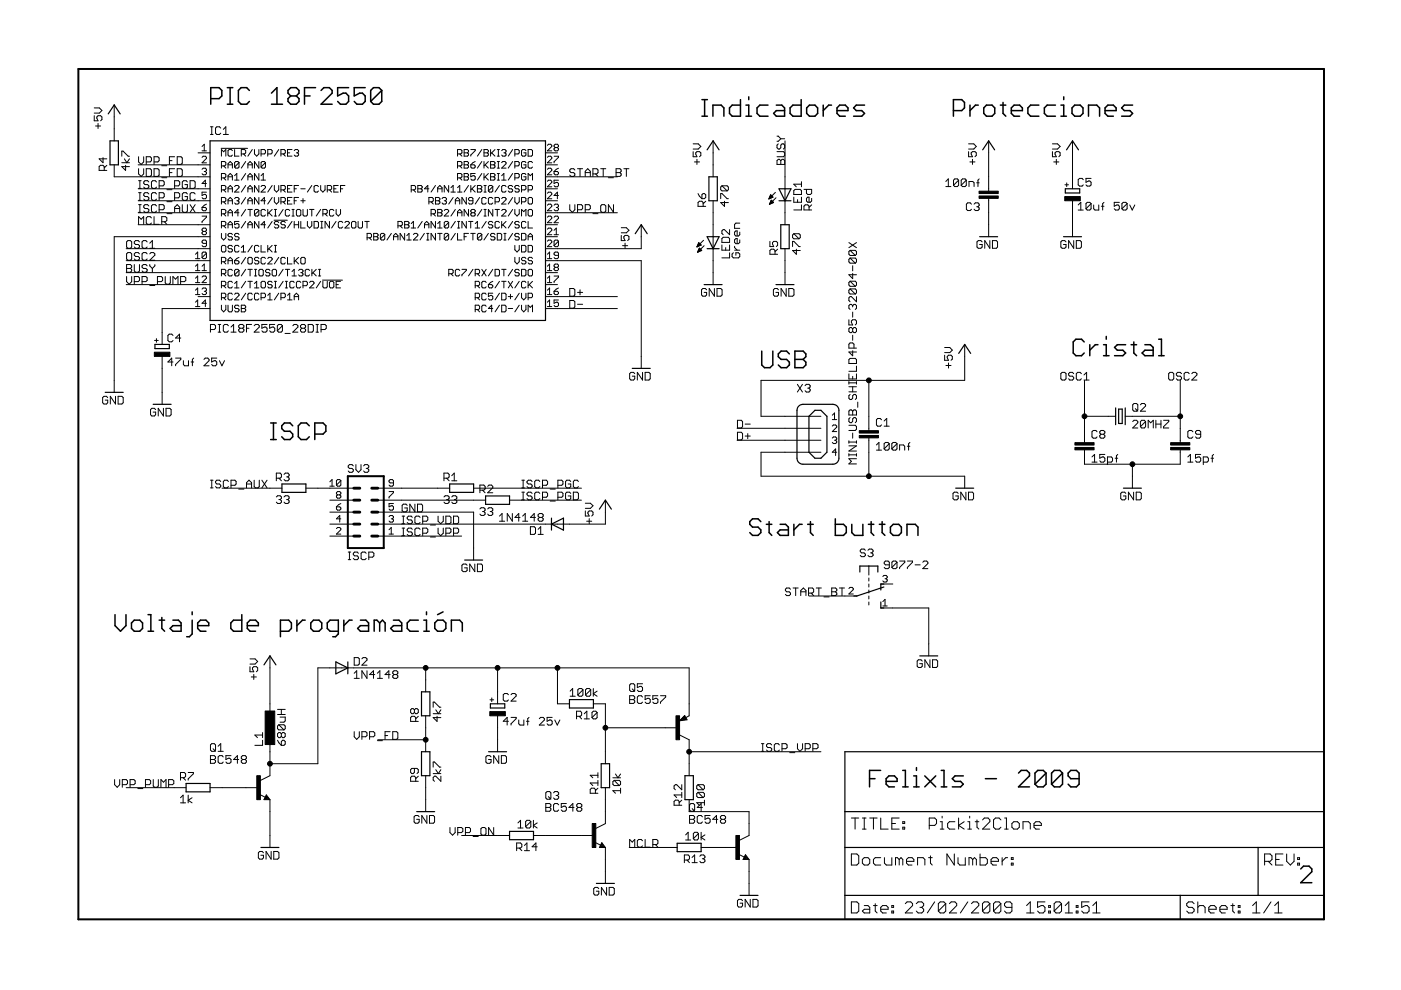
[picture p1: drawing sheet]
<svg xmlns="http://www.w3.org/2000/svg" width="297mm" height="210mm" viewBox="0 0 297 210" stroke-linecap="round" stroke-linejoin="round" font-family="sans-serif">
<g fill="#000" stroke="#000" stroke-width=".21">
<path d="M20 24.5v1.1zM20 25.6h.8zM20 24h1.1zM20.3 26.7h1zM20.5 24.8v.3zM20.8 24.5l-.3 .3zM20.8 26.2v1zM20.5 25.1l.3 .5zM20.8 24.5h.5zM21 35.3v.8zM21 35.3l.3-.2zM21 33.7l.8 .8z"/>
<path d="M21.1 24l.5-.6zM20 22.9h1.1zM21.3 35.1h.5zM21.3 24.5l.3 .3zM21.6 24.8v.5zM21.6 25.3l-.3 .3zM21.1 22.9l.5 .5zM21.8 35.1l.3 .2zM21.8 33.4v1.1zM22.1 35.3v.8zM22.1 35.6l.5-.5zM21 36.1h1.6z"/>
<path d="M21 33.7h1.6zM24.2 24.8v2.5zM24.2 22.2v2.6zM24.2 27.3v2.6zM24.2 34.9v2.6zM25.8 35.3l.8 .8zM25.8 32v1.1zM25.8 32h.3zM26.1 32l1.1 1.1zM26.6 35.1v1zM26.4 33.7l.5 .8zM27.2 33.1h.3z"/>
<path d="M25.8 35.3h1.7zM25.8 34.5h1.7zM27.5 33.7l-.6 .8zM29.4 33.2v1.1zM29.4 34.3l.5 .6zM29.4 35.8v1.1zM29.4 36.9l.5 .5zM29.4 39.9h.5zM29.4 38.3h.5zM29.7 38.3v1.6zM29.9 34.9l.6-.6zM29.9 37.4l.6-.5z"/>
<path d="M30.5 33.2v1.1zM30.5 35.8v1.1zM30.5 38.6v.3zM30.5 38.9l.2 .2zM30.7 38.3l-.2 .3zM30.7 39.1h.6zM30.5 39.7l.2 .2zM31 33.2v1.7zM31 33.2h.8zM31 35.8v1.6zM31 37.4h.8zM30.7 38.3h.6z"/>
<path d="M31.3 39.1l.3 .3zM30.7 39.9h.6zM31.3 38.3l.3 .3zM31.6 39.4v.3zM31.6 39.7l-.3 .2zM31.8 33.2l.3 .3zM31 34.3h.8zM31.8 37.4l.3-.3zM31 35.8h.8zM32.1 33.5v.6zM32.1 34.1l-.3 .2zM32.1 36v1.1z"/>
<path d="M31.8 35.8l.3 .2zM32.1 38.6v1.1zM32.1 39.7l.3 .2zM32.4 38.3l-.3 .3zM32.4 39.9h.5zM32.7 33.2v1.7zM32.7 33.2h.8zM32.7 35.8v1.6zM32.7 37.4h.8zM32.4 38.3h.5zM32.9 39.9l.3-.2zM32.9 38.3l.3 .3z"/>
<path d="M33.5 33.2l.2 .3zM32.7 34.3h.8zM33.5 37.4l.2-.3zM32.7 35.8h.8zM33.7 33.5v.6zM33.7 34.1l-.2 .2zM33.7 36v1.1zM33.5 35.8l.2 .2zM33.7 38.3v1.6zM33.7 38.3h.9zM34.3 35.1h1.1zM34.3 37.7h1.1z"/>
<path d="M34.6 38.3l.2 .3zM33.7 39.4h.9zM34.8 38.6v.5zM34.8 39.1l-.2 .3zM35.9 33.2v1.7zM35.9 33.2h1.1zM35.9 34.1h.6zM35.9 35.8v1.6zM35.9 35.8h1.1zM35.9 36.6h.6zM37 38.3v1.6zM37 38.3h.8z"/>
<path d="M37.6 33.2v1.7zM37.6 34.9h.8zM37.6 35.8v1.6zM37.6 37.4h.8zM37.8 38.3l.3 .3zM37 39.4h.8zM38.1 38.6v.5zM38.1 39.1l-.3 .3zM38.4 34.9l.3-.3zM37.6 33.2h.8zM38.4 37.4l.3-.3zM37.6 35.8h.8z"/>
<path d="M38.7 33.5v1.1zM38.4 33.2l.3 .3zM38.7 36v1.1zM38.4 35.8l.3 .2zM38.7 38.6v1.1zM38.7 39.7l.2 .2zM38.9 38.3l-.2 .3zM38.9 39.9h.6zM38.9 38.3h.6zM39.7 39.7l-.2 .2zM39.5 38.3l.2 .3zM39.7 39.1v.6z"/>
<path d="M39.2 39.1h.5zM40.3 38.3v1.6zM40.3 39.9h.8zM41.1 39.9l.3-.2zM40.3 38.3h.8zM41.4 38.6v1.1zM41.1 38.3l.3 .3zM29.3 34.9h12.7zM24.2 37.5h17.8zM42 32.4h2.5zM42 34.9h2.5zM42 37.5h2.5z"/>
<path d="M42.8 31.1l.5-.5zM42.8 32h1zM42.8 34.5l1-.9zM42.8 35.9l.3-.2zM42.8 38.9h1zM43.1 33.1l-.3 .3zM43.1 35.7h.4zM42.8 36.8l.3 .3zM43.3 30.6v1.4zM43.1 33.1h.4zM43.5 35.7l.3 .2zM43.3 36.4h.2z"/>
<path d="M43.5 36.4l.3 .2zM43.1 37.1h.4zM43.5 38.2v1.4zM43.5 38.2l-.7 .7zM42.8 34.5h1zM43.8 33.4v.2zM43.5 33.1l.3 .3zM43.8 35.9v.2zM43.8 36.1l-.3 .3zM43.8 36.6v.2zM43.8 36.8l-.3 .3zM44.6 28.5h.6z"/>
<path d="M44.6 26.9h.6zM44.9 26.9v1.6zM45.7 27.2v1zM45.7 28.2l.3 .3zM46 26.9l-.3 .3zM46 28.5h.5zM46 26.9h.5zM46.5 28.5l.3-.3zM46.5 26.9l.3 .3zM46.9 31.5h5.6zM46.9 31.7v1.4zM46.9 31.7l.5 .5z"/>
<path d="M46.9 34.2v1.4zM46.9 34.2h.7zM46.9 36.8v1.4zM46.9 36.8h.7zM46.9 39.3h.7zM47.9 26.9l-.6 .5zM47.3 28.5h1.1zM47.4 32.2l.5-.5zM47.4 35.2l.5 .4zM47.4 37.7l.5 .5zM47.6 34.2l.3 .3zM46.9 35.2h.7z"/>
<path d="M47.6 36.8l.3 .2zM46.9 37.7h.7zM47.6 39.3l.3 .3zM47.9 26.9v1.6zM47.9 31.7v1.4zM47.9 34.5v.4zM47.9 34.9l-.3 .3zM47.9 37v.5zM47.9 37.5l-.3 .2zM47.9 39.6v.4zM48.3 31.9v1zM48.3 32.9l.3 .2z"/>
<path d="M48.3 34.7v.9zM48.3 34.7l.5-.5zM48.3 34.9h1zM48.3 37.3v.9zM48.3 37.3l.5-.5zM48.3 37.5h1zM48.3 39.8l.5-.5zM48.6 31.7l-.3 .2zM48.6 33.1h.4zM48.8 34.2l.5 .5zM48.8 36.8l.5 .5zM48.8 39.3l.5 .5z"/>
<path d="M48.6 31.7h.4zM49 33.1l.3-.2zM49 31.7l.3 .2zM49.3 34.7v.9zM49.3 37.3v.9zM49.3 39.8v.9zM49.7 31.7v1.4zM49.7 33.1h1zM49.7 34.5v.9zM49.7 34.5l.3-.3zM49.7 35.4l1-.9zM49.7 37.3l.5-.5z"/>
<path d="M49.7 38.2h1zM50 34.2h.4zM49.7 35.4l.3 .2zM50 39.3l-.3 .3zM50.2 36.8v1.4zM50.4 34.2l.3 .3zM50 35.6h.4zM50 39.3h.4zM50.7 34.5v.9zM50.7 35.4l-.3 .2zM50.7 39.6v.2zM50.4 39.3l.3 .3z"/>
<path d="M51.2 31.7v1.4zM51.2 31.7h.7zM52.1 34.2l-.9 1.4zM52.1 36.8l-.9 1.4zM51.6 32.6l.5 .5zM51.9 31.7l.2 .2zM51.2 32.6h.7zM52.1 31.9v.5zM52.1 32.4l-.2 .2zM53.5 31.7l-.9 1.4zM52.6 34.7v.9zM52.6 34.7l.4-.5z"/>
<path d="M52.6 34.9h.9zM52.6 37.3v.9zM52.6 37.3l.4-.5zM52.6 37.5h.9zM52.6 39.8l.4-.5zM53 34.2l.5 .5zM53 36.8l.5 .5zM53 39.3l.5 .5zM53.5 34.7v.9zM53.5 37.3v.9zM53.5 39.8v.9zM54 31.7v.9z"/>
<path d="M54 32.6l.4 .5zM54 34.2v1.4zM54 34.2l.9 1.4zM54 36.8v1.4zM54 36.8l.9 1.4zM54 39.3l.9 1.4zM54.4 33.1l.5-.5zM54.9 31.7v.9zM54.9 34.2v1.4zM54.9 36.8v1.4zM55.4 31.7v1.4zM55.4 31.7h.6z"/>
<path d="M55.4 34.5v.9zM55.4 34.5l.2-.3zM55.4 35.4l.9-.9zM55.4 37.3l.4-.5zM55.4 38.2h.9zM55.6 34.2h.4zM55.4 35.4l.2 .2zM55.6 39.3l-.2 .3zM55.8 36.8v1.4zM56 31.7l.3 .2zM55.4 32.6h.6zM56 34.2l.3 .3z"/>
<path d="M55.6 35.6h.4zM55.6 39.3h.4zM56.3 31.9v.5zM56.3 32.4l-.3 .2zM56.3 34.5v.9zM56.3 35.4l-.3 .2zM56.3 39.6v.2zM56 39.3l.3 .3zM56.8 31.7v1.4zM56.8 31.7h.7zM57.5 31.7l.2 .2zM56.8 32.6h.7z"/>
<path d="M57.7 31.9v.5zM57.7 32.4l-.2 .2zM59.1 31.7l-.9 1.4zM58.2 39.3v1zM59.6 31.7v1.4zM59.6 31.7h.7zM59.6 39.3h.7zM60 32.6l.5 .5zM60.3 31.7l.2 .2zM59.6 32.6h.7zM60.3 39.3l.2 .3zM60.5 31.9v.5z"/>
<path d="M60.5 32.4l-.2 .2zM60.5 39.6v.4zM61 31.7v1.4zM61 33.1h.9zM61 32.4h.4zM61 39.3v1.4zM61 31.7h.9zM61 39.3h.9zM62.4 31.9l.2-.2zM62.4 39.3h.9zM62.6 31.7h.5zM62.4 32.9l.2 .2z"/>
<path d="M63.1 31.7l.2 .2zM62.8 32.4h.3zM63.1 32.4l.2 .2zM62.6 33.1h.5zM63.3 31.9v.3zM63.3 32.2l-.2 .2zM63.3 32.6v.3zM63.3 32.9l-.2 .2zM66.6 39.6v.9zM66.8 39.3l-.2 .3zM66.8 39.3h.5zM67.3 39.3l.2 .3z"/>
<path d="M68 39.3v1zM69.4 39.3h.7zM70.1 39.3l.2 .3zM70.3 39.6v.4zM70.8 39.3v1.4zM70.8 39.3h.9zM72.2 39.3h.9zM87.2 39.3h.7zM87.9 39.3l.2 .3zM88.1 39.6v.4zM88.6 39.3h.7zM89.3 39.3l.2 .3z"/>
<path d="M89.5 39.6v.2zM89.5 39.8l-.2 .2zM90.7 39.3l-.7 .7zM92.8 39.8l.5-.5zM93.3 39.3l.4 .5zM93.7 39.8v.9zM94.2 39.3l.9 1.4zM95.6 39.8l.5-.5zM96.1 39.3v1.4zM97 39.8l.5-.5zM97 36.8v1.4zM97 36.8h.7z"/>
<path d="M97 34.2v1.4zM97 34.2h.7zM97 31.7v1.4zM97 31.7h.7zM97.5 39.3v1.4zM97.5 37.7l.4 .5zM97.5 35.2l.4 .4zM97.5 32.6l.4 .5zM97.7 36.8l.2 .2zM97 37.7h.7zM97.7 34.2l.2 .3zM97 35.2h.7z"/>
<path d="M97.7 31.7l.2 .2zM97 32.6h.7zM97.9 37v.5zM97.9 37.5l-.2 .2zM97.9 34.5v.4zM97.9 34.9l-.2 .3zM97.9 31.9v.5zM97.9 32.4l-.2 .2zM98.4 36.8v1.4zM98.4 36.8h.7zM98.4 37.5h.7zM98.4 34.2v1.4z"/>
<path d="M98.4 34.2h.7zM98.4 34.9h.7zM98.4 31.7v1.4zM98.4 31.7h.7zM98.4 32.4h.7zM99.1 36.8l.2 .2zM99.1 37.5l.2 .2zM98.4 38.2h.7zM99.1 34.2l.2 .3zM99.1 34.9l.2 .3zM98.4 35.6h.7zM99.1 31.7l.2 .2z"/>
<path d="M99.1 32.4l.2 .2zM98.4 33.1h.7zM99.3 37v.3zM99.3 37.3l-.2 .2zM99.3 37.7v.3zM99.3 38l-.2 .2zM99.3 34.5v.2zM99.3 34.7l-.2 .2zM99.3 35.2v.2zM99.3 35.4l-.2 .2zM99.3 31.9v.3zM99.3 32.2l-.2 .2z"/>
<path d="M99.3 32.6v.3zM99.3 32.9l-.2 .2zM99.8 39.3v1.4zM99.8 36.8v.7zM99.8 37.5l.5-.2zM99.8 34.9v.5zM99.8 35.4l.3 .2zM99.8 31.7h1zM99.8 32.9v.2zM99.8 38l.3 .2zM100.1 35.6h.4zM100.3 37.3h.2z"/>
<path d="M99.8 34.9l.5-.4zM100.5 37.3l.3 .2zM100.1 38.2h.4zM100.5 35.6l.3-.2zM99.8 34.9h.7zM99.8 36.8h1zM100.8 37.5v.5zM100.8 38l-.3 .2zM100.3 34.5l.5-.3zM100.8 35.2v.2zM100.5 34.9l.3 .3zM100.8 31.7v.2z"/>
<path d="M100.8 31.9l-1 1zM101.2 39.3h.7zM102.2 36.8l-1 1.4zM102.2 34.2l-1 1.4zM102.2 31.7l-1 1.4zM101.9 39.3l.3 .3zM102.2 39.6v.2zM102.2 39.8l-.3 .2zM102.6 39.3h.5zM102.6 36.8v1.4zM102.6 37.7l.9-.9zM102.6 34.2v1.4z"/>
<path d="M102.6 35.2l.9-1zM102.6 31.7v1.4zM102.6 31.7h.7zM102.6 32.4h.7zM102.8 37.5l.7 .7zM102.8 34.9l.7 .7zM103.3 31.7l.2 .2zM103.3 32.4l.2 .2zM102.6 33.1h.7zM103.5 39.6l.3-.3zM103.5 31.9v.3zM103.5 32.2l-.2 .2z"/>
<path d="M103.5 32.6v.3zM103.5 32.9l-.2 .2zM103.8 39.3h.4zM104 36.8v1.4zM104 36.8h.7zM104 37.5h.7zM104 34.2v1.4zM104 34.2h.7zM104 34.9h.7zM104 31.7v1.4zM104 32.6l.9-.9zM104.2 39.3l.3 .3z"/>
<path d="M104.2 32.4l.7 .7zM104.5 39.6v.9zM104.7 36.8l.2 .2zM104.7 37.5l.2 .2zM104 38.2h.7zM104.7 34.2l.2 .3zM104.7 34.9l.2 .3zM104 35.6h.7zM104.9 37v.3zM104.9 37.3l-.2 .2zM104.9 37.7v.3zM104.9 38l-.2 .2z"/>
<path d="M104.9 34.5v.2zM104.9 34.7l-.2 .2zM104.9 35.2v.2zM104.9 35.4l-.2 .2zM105.4 38.2h.5zM105.4 36.8h.5zM105.4 35.6h.5zM105.4 34.2h.5zM105.4 33.1h.5zM105.4 31.7h.5zM105.7 36.8v1.4zM105.7 34.2v1.4z"/>
<path d="M105.7 31.7v1.4zM106.4 39.6v.9zM106.4 37.3l.4-.5zM106.4 38.2h.9zM106.4 35.6l.9-.9zM106.4 31.9l.2-.2zM106.6 39.3l-.2 .3zM106.6 34.2l-.2 .3zM106.6 31.7h.5zM106.4 32.9l.2 .2zM106.8 36.8v1.4zM106.6 39.3h.5z"/>
<path d="M106.6 34.2h.5zM107.1 31.7l.2 .2zM106.8 32.4h.3zM107.1 32.4l.2 .2zM106.6 33.1h.5zM107.1 39.3l.2 .3zM106.4 35.6h.9zM107.3 34.5v.2zM107.1 34.2l.2 .3zM107.3 31.9v.3zM107.3 32.2l-.2 .2zM107.3 32.6v.3z"/>
<path d="M107.3 32.9l-.2 .2zM107.8 39.6v.2zM107.8 39.8l.2 .2zM108.7 36.8l-.9 1.4zM108.7 34.2l-.9 1.4zM108.7 31.7l-.9 1.4zM108 39.3l-.2 .3zM108 39.3h.5zM108.5 39.3l.2 .3zM109.2 39.6v.2zM109.2 39.8l.2 .2zM109.2 36.8v1.4z"/>
<path d="M109.2 36.8h.7zM109.2 34.2v1.4zM109.2 34.2h.7zM109.2 31.7v1.4zM109.2 31.7h.7zM109.4 39.3l-.2 .3zM109.4 39.3h.5zM109.9 36.8l.2 .2zM109.2 37.7h.7zM109.9 34.2l.2 .3zM109.2 35.2h.7zM109.9 31.7l.2 .2z"/>
<path d="M109.2 32.6h.7zM109.9 39.3l.2 .3zM110.1 37v.5zM110.1 37.5l-.2 .2zM110.1 34.5v.4zM110.1 34.9l-.2 .3zM110.1 31.9v.5zM110.1 32.4l-.2 .2zM110.6 39.3h.7zM110.6 37v1zM110.6 38l.2 .2zM110.6 34.5v.9z"/>
<path d="M110.6 35.4l.2 .2zM110.6 31.9v1zM110.6 32.9l.2 .2zM110.8 36.8l-.2 .2zM110.8 38.2h.5zM110.8 34.2l-.2 .3zM110.8 35.6h.5zM110.8 31.7l-.2 .2zM110.8 33.1h.5zM111.3 39.3l.2 .3zM110.8 36.8h.5zM111.5 38l-.2 .2z"/>
<path d="M110.8 34.2h.5zM111.5 35.4l-.2 .2zM110.8 31.7h.5zM111.5 32.9l-.2 .2zM111.5 39.6v.4zM111.3 36.8l.2 .2zM111.5 37.5v.5zM111 37.5h.5zM111.3 34.2l.2 .3zM111.5 34.9v.5zM111 34.9h.5zM111.3 31.7l.2 .2z"/>
<path d="M111.5 32.4v.5zM111 32.4h.5zM112 39.3h.7zM112 36.8v1.4zM112 36.8l.4 .5zM112 34.5v.9zM112 35.4l.2 .2zM112 31.7v1.4zM112 33.1h.7zM112.2 34.2l-.2 .3zM112.2 35.6h.5zM112.4 37.3l.5-.5z"/>
<path d="M112.7 39.3l.2 .3zM112.2 34.2h.5zM112.7 35.6l.2-.2zM112.7 33.1l.2-.2zM112 31.7h.7zM112.9 39.6v.4zM112.9 36.8v1.4zM112.7 34.2l.2 .3zM112.9 31.9v1zM112.7 31.7l.2 .2zM116.1 39.6l.9-.9zM116.1 37.1l.9-1z"/>
<path d="M116.1 34.5l.9-.9zM116.1 32l.9-.9zM116.3 38.2l-.2 .2zM116.3 35.7l-.2 .2zM116.3 33.1l-.2 .3zM116.3 30.6l-.2 .2zM116.3 38.2h.5zM116.3 35.7h.5zM116.3 33.1h.5zM116.3 30.6h.5zM116.1 39.6h.9zM117 38.4v.3z"/>
<path d="M116.8 38.2l.2 .2zM116.1 37.1h.9zM117 35.9v.2zM116.8 35.7l.2 .2zM116.1 34.5h.9zM117 33.4v.2zM116.8 33.1l.2 .3zM116.1 32h.9zM117 30.8v.3zM116.8 30.6l.2 .2zM117.5 38.2v.7zM117.5 38.9l.4-.2z"/>
<path d="M117.5 36.4v.4zM117.5 36.8l.2 .3zM117.5 33.1h.9zM117.5 34.3v.2zM117.5 30.8l.2-.2zM117.5 31.5v.2zM117.5 31.5l.2-.2zM117.5 30.8v.3zM117.5 39.4l.2 .2zM117.7 37.1h.5zM117.7 30.6h.5zM117.5 31.7l.2 .3z"/>
<path d="M117.5 31.1l.2 .2zM117.7 31.3h.5zM117.9 38.7h.3zM117.9 35.9l-.4 .5zM118.2 38.7l.2 .2zM117.7 39.6h.5zM118.2 37.1l.2-.3zM117.5 36.4h.7zM118.2 30.6l.2 .2zM118.2 31.3l.2 .2zM117.7 32h.5zM118.2 37.5h12.7z"/>
<path d="M115.7 37.5h2.5zM115.7 34.9h2.5zM115.7 32.4h2.5zM117.5 38.2h.9zM118.4 38.9v.5zM118.4 39.4l-.2 .2zM117.9 35.9l.5-.2zM118.4 36.6v.2zM118.2 36.4l.2 .2zM118.4 33.1v.3zM118.4 33.4l-.9 .9zM118.4 30.8v.3z"/>
<path d="M118.4 31.1l-.2 .2zM118.4 31.5v.2zM118.2 32l.2-.3zM120.8 36v.3zM120.8 36.3l.3 .3zM121.1 35.8l-.3 .2zM121.1 36.6h.5zM120.8 37.1l.3 .3zM121.1 35.8h.5zM121.6 36.6l.3 .3zM121.1 37.4h.5zM121.6 35.8l.3 .2z"/>
<path d="M121.9 36.9v.2zM121.9 37.1l-.3 .3zM122.4 35.8h1.1zM123 35.8v1.6zM124.1 36.3v1.1zM124.6 35.8l-.5 .5zM124.1 36.6h1.1zM124.6 35.8l.6 .5zM125.2 36.3v1.1zM125.7 35.8v1.6zM125.7 35.8h.8zM126.3 36.9l.5 .5z"/>
<path d="M126.5 35.8l.3 .2zM125.7 36.9h.8zM126.8 36v.6zM126.8 36.6l-.3 .3zM127.4 35.8h1zM127.9 35.8v1.6zM129 37.7h1.1zM130.6 35.8v1.6zM130.6 35.8h.8zM130.6 36.6h.8zM131.4 35.8l.3 .2zM131.4 36.6l.3 .3z"/>
<path d="M130.6 37.4h.8zM131.7 36v.3zM131.7 36.3l-.3 .3zM131.7 36.9v.2zM131.7 37.1l-.3 .3zM132.3 35.8h1zM132.8 35.8v1.6zM147 32.2v1zM147 33.2h.8zM147 31.6h1zM147.2 34.3h1.1zM147.5 32.4v.3z"/>
<path d="M147.5 32.4l.3-.2zM147.8 33.8v1.1zM147.5 32.7l.3 .5zM147.8 32.2h.5zM148 31.6l.6-.5zM147 30.5h1zM148.3 32.2l.3 .2zM148.6 32.4v.6zM148.3 33.2l.3-.2zM148 30.5l.6 .6zM151.2 32.4v2.5zM151.2 29.9v2.5z"/>
<path d="M151.2 34.9v2.6zM152.8 39.7l.3-.3zM153.1 39.4h1.1zM154.2 39.4l.2 .3zM154.4 39.7v.5zM164.7 34.1v.8zM164.7 34.1l.3-.3zM164.7 33.2h1.4zM164.7 30.8v.5zM164.7 31.3l.3 .3zM164.7 30h.3zM165 33.8h.3z"/>
<path d="M165 30.5l-.3 .3zM165 31.6h.3zM165 30l.5-.6zM164.7 28.9h.3zM165.3 33.8l.2 .3zM165.3 31.6l.2-.3zM165.8 33.8l-.3 .3zM165.5 34.1v.8zM165.5 30.8v.5zM165.8 30.5l-.3 .3zM165 28.9l.5 .5zM165.5 29.4h.9z"/>
<path d="M165.8 33.8h.3zM165.8 30.5h.3zM166.1 33.8l.3 .3zM166.1 33.2l.3-.2zM164.7 32.2h1.4zM166.1 30.5l.3 .3zM164.7 34.9h1.7zM166.4 34.1v.8zM166.4 32.4v.6zM166.1 32.2l.3 .2zM166.4 30.8v.5zM166.4 31.3l-.3 .3z"/>
<path d="M166.4 29.9v7.6zM166.4 37.5v2.5zM168.3 39.1h1.6zM168.3 39.1l.5 .5zM169.9 38.5v1.1zM201.1 37.9l-.6 .6zM200.5 39.6h1.1zM201.1 37.9v1.7zM202.2 38.2v1.1zM202.2 38.2l.2-.3zM202.2 39.3l1-1.1zM202.4 37.9h.6z"/>
<path d="M202.2 39.3l.2 .3zM203 37.9l.2 .3zM202.4 39.6h.6zM203.2 38.2v1.1zM203 39.6l.2-.3zM203.8 38.2v1.1zM203.8 38.2l.3-.3zM203.8 39.3l1.1-1.1zM204.1 37.9h.5zM203.8 39.3l.3 .3zM204.6 37.9l.3 .3zM204.1 39.6h.5z"/>
<path d="M204.9 38.2v1.1zM204.9 39.3l-.3 .3zM205.4 32.2v1zM205.4 33.2h.8zM205.4 31.6h1.1zM205.4 38.5v1.1zM205.4 38.5h.8zM205.6 34.3h1.1zM205.9 32.4v.3zM205.9 32.4l.3-.2zM206.2 33.8v1.1zM205.9 32.7l.3 .5z"/>
<path d="M206.2 32.2h.5zM206.2 38.5l.3 .3zM207 31.1l-.5 .5zM205.4 30.5h1.1zM206.5 38.8v.8zM206.7 32.2l.3 .2zM207 32.4v.6zM206.7 33.2l.3-.2zM206.5 30.5l.5 .6zM207.1 38.8h.5zM207.3 38.2v1.4zM207.6 37.9l-.3 .3z"/>
<path d="M209.6 32.4v5.1zM209.6 37.5v2.5zM209.6 29.9v2.5zM223.1 32.2v1zM223.1 33.2h.9zM223.1 31.6h1.1zM223.4 34.3h1.1zM223.7 32.4v.3zM223.7 32.4l.3-.2zM224 33.8v1.1zM223.7 32.7l.3 .5zM224 32.2h.5z"/>
<path d="M224.2 31.6l.6-.5zM223.1 30.5h1.1zM224.5 32.2l.3 .2zM224.8 32.4v.6zM224.8 33l-.3 .2zM224.2 30.5l.6 .6zM225.8 39.2h.7zM226.2 38.8v.8zM227.4 32.4v5.1zM227.4 37.5v2.5zM227.4 29.9v2.5zM228.6 38.1v1.1z"/>
<path d="M228.6 39.2l.3 .3zM228.9 37.8l-.3 .3zM228.9 39.5h.5zM228.9 37.8h.5zM229.7 39.2l-.3 .3zM229.4 37.8l.3 .3zM230.3 37.8v.9zM230.3 38.7l.5-.3zM230.3 39.2l.2 .3zM230.8 38.4h.3zM231.1 38.4l.2 .3zM230.5 39.5h.6z"/>
<path d="M230.3 37.8h1zM231.3 38.7v.5zM231.1 39.5l.2-.3zM24.2 50.2v30.4zM26.8 51.3v1.1zM26.8 52.4l.3 .2zM26.8 53.8v1.1zM26.8 54.9l.3 .3zM26.8 58.6v1.1zM26.8 59.7l.6 .6zM26.8 56.1v1.6zM26.8 56.1h.8z"/>
<path d="M26.8 56.9h.8zM27.1 51l-.3 .3zM27.1 52.6h.5zM27.1 53.6l-.3 .2zM27.1 55.2h.5zM27.1 51h.5zM27.6 52.6l.3-.2zM27.1 53.6h.5zM27.6 55.2l.3-.3zM27.6 56.1l.3 .3zM27.6 56.9l.3 .3zM26.8 57.7h.8z"/>
<path d="M27.9 51.3v1.1zM27.6 51l.3 .3zM27.9 53.8v1.1zM27.6 53.6l.3 .2zM27.9 58.6v1.1zM27.9 56.4v.2zM27.9 56.6l-.3 .3zM27.9 57.2v.2zM27.9 57.4l-.3 .3zM28.5 51.3v.3zM28.5 51.6l.2 .2zM28.5 53.8v.3z"/>
<path d="M28.5 54.1l.2 .3zM28.5 58.6h.8zM28.5 56.1v1.3zM28.5 57.4l.2 .3zM28.7 51l-.2 .3zM28.7 51.8h.6zM28.5 52.4l.2 .2zM28.7 53.6l-.2 .2zM28.7 54.4h.6zM28.5 54.9l.2 .3zM28.7 57.7h.6zM28.7 51h.6z"/>
<path d="M29.3 51.8l.3 .3zM28.7 52.6h.6zM28.7 53.6h.6zM29.3 54.4l.3 .2zM28.7 55.2h.6zM29.3 58.6l.3 .3zM28.5 59.7h.8zM29.3 57.7l.3-.3zM29.4 45h.5zM29.4 43.4h.5zM29.4 42.5h.5zM29.4 40.9h.5z"/>
<path d="M29.4 45.9v1.7zM29.4 45.9l.5 .6zM29.3 51l.3 .3zM29.6 52.1v.3zM29.6 52.4l-.3 .2zM29.3 53.6l.3 .2zM29.6 54.6v.3zM29.6 54.9l-.3 .3zM29.6 58.9v.6zM29.3 59.7l.3-.2zM29.6 56.1v1.3zM29.7 43.4v1.6z"/>
<path d="M29.7 40.9v1.6zM30.5 45.9l-.6 .6zM30.1 51.3v1.1zM30.1 52.4l.3 .2zM30.1 53.8v1.1zM30.1 54.9l.3 .3zM30.1 58.6h.8zM30.1 56.4v.2zM30.1 56.6l.3 .3zM30.4 51l-.3 .3zM30.4 52.6h.5zM30.4 53.6l-.3 .2z"/>
<path d="M30.4 55.2h.5zM30.4 56.1l-.3 .3zM30.4 56.9h.5zM30.1 57.4l.3 .3zM30.5 45.9v1.7zM30.5 43.7v.2zM30.5 43.9l.2 .3zM30.5 41.1v.3zM30.5 41.4l.2 .3zM30.7 43.4l-.2 .3zM30.7 44.2h.6zM30.5 44.7l.2 .3z"/>
<path d="M30.7 40.9l-.2 .2zM30.7 41.7h.6zM30.5 42.2l.2 .3zM30.4 51h.5zM30.9 52.6l.3-.2zM30.4 53.6h.5zM30.9 55.2l.3-.3zM30.9 58.6l.3 .3zM30.1 59.7h.8zM30.4 56.1h.5zM30.9 56.9l.3 .3zM30.4 57.7h.5z"/>
<path d="M31 46.2v1.1zM31 47.3l.3 .3zM30.9 51l.3 .3zM30.9 53.6l.3 .2zM31.2 58.9v.6zM30.9 59.7l.3-.2zM30.9 56.1l.3 .3zM31.2 57.2v.2zM31.2 57.4l-.3 .3zM30.7 43.4h.6zM31.3 44.2l.3 .3zM30.7 45h.6z"/>
<path d="M30.7 40.9h.6zM31.3 41.7l.3 .3zM30.7 42.5h.6zM31.3 45.9l-.3 .3zM31.3 47.6h.5zM31.3 43.4l.3 .3zM31.6 44.5v.2zM31.6 44.7l-.3 .3zM31.3 40.9l.3 .2zM31.6 42v.2zM31.6 42.2l-.3 .3zM31.7 51.6l.6-.6z"/>
<path d="M31.7 52.6h1.1zM31.7 55.2l1.1-1.1zM31.7 56.1v.3zM31.7 56.4l.6 .5zM31.3 45.9h.5zM31.8 47.6l.3-.3zM32 53.6l-.3 .2zM32.1 43.7v1zM32.1 44.7l.3 .3zM32.1 41.1v1.1zM32.1 42.2l.3 .3zM31.8 45.9l.3 .3z"/>
<path d="M32.3 51v1.6zM32.8 56.4l-.5 .5zM32.3 56.9v.8zM32.4 43.4l-.3 .3zM32.4 45h.5zM32.4 40.9l-.3 .2zM32.4 42.5h.5zM32 53.6h.6zM32.7 45.9v1.7zM32.7 47.6h1zM31.7 55.2h1.1zM32.8 53.8v.3z"/>
<path d="M32.6 53.6l.2 .2zM32.8 56.1v.3zM32.4 43.4h.5zM32.9 45l.3-.3zM32.4 40.9h.5zM32.9 42.5l.3-.3zM32.9 43.4l.3 .3zM32.9 40.9l.3 .2zM33.4 58.6h.8zM33.7 43.4v1.6zM33.7 43.4h.9zM33.7 40.9v1.6z"/>
<path d="M33.7 40.9h.9zM34.2 58.6l.3 .3zM33.4 59.7h.8zM34.3 45.9v1.7zM34.3 45.9h.8zM34.5 58.9v.6zM34.2 59.7l.3-.2zM34.6 43.4l.2 .3zM33.7 44.5h.9zM34.6 40.9l.2 .2zM33.7 42h.9zM34.8 43.7v.5z"/>
<path d="M34.8 44.2l-.2 .3zM34.8 41.1v.6zM34.8 41.7l-.2 .3zM34.8 47l.6 .6zM35 58.6v1.4zM35 60l.3 .3zM35.1 45.9l.3 .3zM34.3 47h.8zM35.4 46.2v.6zM35.1 47l.3-.2zM35.4 45.3h1.1zM35.4 40.2h1.1z"/>
<path d="M35.4 42.8h1.1zM36.1 58.6v1.4zM36.7 58.6l.5 .6zM37 43.9v1.1zM37 43.9l.6-.5zM37 44.2h1.1zM37 40.9v1.6zM37 40.9h.8zM37.7 58.6l-.5 .6zM37.6 43.4l.5 .5zM37.7 58.6v1.7zM37.8 40.9l.3 .2z"/>
<path d="M37 42h.8zM38.1 43.9v1.1zM38.1 41.1v.6zM38.1 41.7l-.3 .3zM38.3 58.6h.8zM38.7 43.4v1.3zM38.7 44.7l.2 .3zM38.7 41.1v1.1zM38.7 42.2l.2 .3zM38.9 45h.6zM38.9 40.9l-.2 .2zM38.9 42.5h.6z"/>
<path d="M39.1 58.6l.3 .3zM38.3 59.7h.8zM39.4 58.9v.6zM39.1 59.7l.3-.2zM39.7 44.7l-.2 .3zM38.9 40.9h.6zM39.7 42.2l-.2 .3zM39.7 43.4v1.3zM39.5 40.9l.2 .2zM39.7 41.7v.5zM39.2 41.7h.5zM40.3 43.4l1.1 1.6z"/>
<path d="M40.3 41.1v1.1zM40.3 42.2l.3 .3zM40.6 40.9l-.3 .2zM40.6 42.5h.5zM40.6 40.9h.5zM41.1 42.5l.3-.3zM41.4 43.4l-1.1 1.6zM41.1 40.9l.3 .2zM41.4 53.9l.5-.5zM41.4 54.8h1zM41.4 56.5l.5-.5zM41.4 57.4h1z"/>
<path d="M41.4 59l.5-.5zM41.4 59.9h1zM41.9 53.4v1.4zM41.9 56v1.4zM41.9 58.5v1.4zM24.2 50.2h17.8zM29.3 45.1h12.7zM29.3 40h12.7zM29.3 42.6h12.7zM29.3 47.6h12.7zM26.8 52.7h15.2zM26.8 55.3h15.2z"/>
<path d="M26.8 57.8h15.2zM42 50.2h2.5zM42 40h2.5zM42 42.6h2.5zM42 45.1h2.5zM42 47.6h2.5zM42 52.7h2.5zM42 55.3h2.5zM42 57.8h2.5zM42.8 48.6l.3-.2zM42.8 49.3v.2zM42.8 49.3l.3-.2z"/>
<path d="M42.8 48.6v.2zM42.8 40.7v.7zM42.8 41.4l.5-.2zM42.8 44v.4zM42.8 44.4l.3 .3zM42.8 45.8h1zM42.8 47v.2zM42.8 52.1l.3 .2zM42.8 51.1v.3zM42.8 51.4l.3 .2zM42.8 53.7v.9zM42.8 53.7l.3-.3z"/>
<path d="M42.8 54.6l1-.9zM42.8 56.5l.5-.5zM42.8 57.4h1zM42.8 59.9l1-.9zM43.1 48.4h.4zM42.8 49.5l.3 .3zM42.8 48.8l.3 .3zM43.1 49.1h.4zM42.8 41.9l.3 .2zM43.1 44.7h.4zM43.1 52.3h.4zM43.1 50.9l-.3 .2z"/>
<path d="M43.1 51.6h.7zM43.1 53.4h.4zM42.8 54.6l.3 .2zM43.1 58.5l-.3 .3zM43.3 41.2h.2zM43.3 43.5l-.5 .5zM43.3 56v1.4zM43.5 48.4l.3 .2zM43.5 49.1l.3 .2zM43.1 49.8h.4zM43.5 41.2l.3 .2zM43.1 42.1h.4z"/>
<path d="M43.5 44.7l.3-.3zM42.8 44h.7zM43.5 52.3l.3-.2zM43.1 50.9h.4zM43.5 53.4l.3 .3zM43.1 54.8h.4zM43.1 58.5h.4zM43.8 48.6v.2zM43.8 48.8l-.3 .3zM43.8 49.3v.2zM43.8 49.5l-.3 .3zM42.8 40.7h1z"/>
<path d="M43.8 41.4v.5zM43.8 41.9l-.3 .2zM43.3 43.5l.5-.2zM43.8 44.2v.2zM43.5 44l.3 .2zM43.8 45.8v.3zM43.8 46.1l-1 .9zM43.8 51.1v1zM43.5 50.9l.3 .2zM43.8 53.7v.9zM43.8 54.6l-.3 .2zM42.8 59.9h1z"/>
<path d="M43.8 58.8v.2zM43.5 58.5l.3 .3zM46.9 49.5v.9zM46.9 50.4l.5 .5zM46.9 39.3v1.4zM46.9 41.9v1.4zM46.9 41.9h.7zM46.9 44.4v1.4zM46.9 44.4h.7zM46.9 46.9v1.4zM46.9 46.9h.7zM46.9 52.3v.9z"/>
<path d="M46.9 53.2l.3 .2zM46.9 54.6v1.4zM46.9 54.6h.7zM46.9 57.1v1.4zM46.9 57.1h.7zM46.9 59.6h.7zM47.2 52l-.3 .3zM47.2 53.4h.4zM47.4 50.9l.5-.5zM47.4 40.3l.5 .4zM47.4 42.8l.5 .5zM47.4 45.3l.5 .5z"/>
<path d="M47.4 47.9l.5 .4zM47.4 55.5l.5 .5zM47.4 58l.5 .5zM46.9 40.3h.7zM47.6 41.9l.3 .2zM46.9 42.8h.7zM47.6 44.4l.3 .2zM46.9 45.3h.7zM47.6 46.9l.3 .3zM46.9 47.9h.7zM47.2 52h.4zM47.6 53.4l.3-.2z"/>
<path d="M47.6 54.6l.3 .2zM46.9 55.5h.7zM47.6 57.1l.3 .2zM46.9 58h.7zM47.6 59.6l.3 .3zM47.9 49.5v.9zM47.9 40l-.3 .3zM47.9 42.1v.5zM47.9 42.6l-.3 .2zM47.9 44.6v.5zM47.9 45.1l-.3 .2zM47.9 47.2v.4z"/>
<path d="M47.9 47.6l-.3 .3zM47.9 52.3v.9zM47.6 52l.3 .3zM47.9 54.8v.5zM47.9 55.3l-.3 .2zM47.9 57.3v.5zM47.9 57.8l-.3 .2zM47.9 59.9v.4zM48.3 49.7v.3zM48.3 50l.3 .2zM48.3 39.8v.9zM48.3 40h1z"/>
<path d="M48.3 42.3v1zM48.3 42.3l.5-.4zM48.3 42.6h1zM48.3 44.9v.9zM48.3 44.9l.5-.5zM48.3 45.1h1zM48.3 47.4v.9zM48.3 47.4l.5-.5zM48.3 47.6h1zM48.3 52.3v.2zM48.3 52.5l.3 .2zM48.3 55v1z"/>
<path d="M48.3 55l.5-.4zM48.3 55.3h1zM48.3 57.3v1zM48.3 58.3l.3 .2zM48.3 59.9v.9zM48.3 49.7l.3-.2zM48.6 50.2h.4zM48.3 50.7l.3 .2zM48.3 52.3l.3-.3zM48.6 52.7h.4zM48.3 53.2l.3 .2zM48.3 57.3l.3-.2z"/>
<path d="M48.6 58.5h.4zM48.3 59.9l.3-.3zM48.8 41.9l.5 .4zM48.8 44.4l.5 .5zM48.8 46.9l.5 .5zM48.8 54.6l.5 .4zM48.6 49.5h.4zM49 50.2l.3 .2zM48.6 50.9h.4zM48.6 52h.4zM49 52.7l.3 .3zM48.6 53.4h.4z"/>
<path d="M48.6 57.1h.4zM49 58.5l.3-.2zM48.6 59.6h.4zM49 49.5l.3 .2zM49.3 50.4v.3zM49.3 50.7l-.3 .2zM49.3 42.3v1zM49.3 44.9v.9zM49.3 47.4v.9zM49 52l.3 .3zM49.3 53v.2zM49.3 53.2l-.3 .2z"/>
<path d="M49.3 55v1zM49 57.1l.3 .2zM49 59.6l.3 .3zM49.7 49.7v.3zM49.7 50l.3 .2zM50.7 39.8l-1 .9zM49.7 42.1l.3-.2zM49.7 45.1h1zM49.7 46.9v.7zM49.7 47.6l.5-.2zM49.7 52.3v.9zM49.7 53.2l.3 .2z"/>
<path d="M49.7 55.3v.4zM49.7 55.7l.3 .3zM49.7 57.3v1zM49.7 57.3l.3-.2zM49.7 58.3l1-1zM49.7 49.7l.3-.2zM50 50.2h.4zM49.7 50.7l.3 .2zM50 41.9h.4zM49.7 43l.3 .3zM49.7 48.1l.3 .2zM49.7 52.3l.3-.3z"/>
<path d="M50 53.4h.4zM50 56h.4zM50 57.1h.4zM49.7 58.3l.3 .2zM50.2 47.4h.2zM50.2 54.8l-.5 .5zM50.2 59.6v1.4zM50 49.5h.4zM50.4 50.2l.3 .2zM50 50.9h.4zM50.4 41.9l.3 .2zM50.2 42.6h.2z"/>
<path d="M50.4 42.6l.3 .2zM50 43.3h.4zM50.4 44.4v1.4zM49.7 45.1l.7-.7zM50.4 47.4l.3 .2zM50 48.3h.4zM50 52h.4zM50.4 53.4l.3-.2zM50.4 56l.3-.3zM49.7 55.3h.7zM50.4 57.1l.3 .2zM50 58.5h.4z"/>
<path d="M50.4 49.5l.3 .2zM50.7 50.4v.3zM50.7 50.7l-.3 .2zM49.7 40.7h1zM50.7 42.1v.2zM50.7 42.3l-.3 .3zM50.7 42.8v.2zM50.7 43l-.3 .3zM49.7 46.9h1zM50.7 47.6v.5zM50.7 48.1l-.3 .2zM50.4 52l.3 .3z"/>
<path d="M50.2 54.8l.5-.2zM50.7 55.5v.2zM50.4 55.3l.3 .2zM50.7 57.3v1zM50.7 58.3l-.3 .2zM52.1 39.3l-.9 1.4zM52.1 41.9l-.9 1.4zM52.1 44.4l-.9 1.4zM52.1 46.9l-.9 1.4zM51.2 52.5l.4-.5zM51.2 53.4h.9zM52.1 54.6l-.9 1.4z"/>
<path d="M52.1 57.1l-.9 1.4zM51.6 52v1.4zM52.6 39.8v.9zM52.6 40h.9zM52.6 42.3v1zM52.6 42.3l.4-.4zM52.6 42.6h.9zM52.6 44.4h.9zM52.6 47.4v.9zM52.6 47.4l.4-.5zM52.6 47.6h.9zM53.5 52l-.9 1.4z"/>
<path d="M52.6 54.8v.9zM52.6 55.7l.2 .3zM52.6 57.1h.9zM52.6 59.6h.9zM52.8 54.6l-.2 .2zM52.8 56h.5zM53 41.9l.5 .4zM53 44.4v1.4zM53 46.9l.5 .5zM53 57.1v1.4zM52.8 54.6h.5zM53.3 56l.2-.3z"/>
<path d="M53.5 42.3v1zM53.5 47.4v.9zM53.5 54.8v.9zM53.3 54.6l.2 .2zM54 39.3v1.4zM54 41.9v1.4zM54 41.9l.9 1.4zM54 44.6v1zM54 44.6l.2-.2zM54 45.6l.9-1zM54 46.9v1.4zM54 46.9l.9 1.4z"/>
<path d="M54 52.3v.9zM54 53.2l.2 .2zM54 54.8v.2zM54 55l.2 .3zM54 58.5h.4zM54 57.1h.4zM54.2 44.4h.5zM54 45.6l.2 .2zM54.2 52l-.2 .3zM54.2 53.4h.5zM54.2 54.6l-.2 .2zM54.2 55.3h.5z"/>
<path d="M54 55.7l.2 .3zM54.2 57.1v1.4zM54.4 59.6v1.4zM54.7 44.4l.2 .2zM54.2 45.8h.5zM54.2 52h.5zM54.7 53.4l.2-.2zM54.2 54.6h.5zM54.7 55.3l.2 .2zM54.2 56h.5zM54.9 39.3v1.4zM54.9 41.9v1.4z"/>
<path d="M54.9 44.6v1zM54.9 45.6l-.2 .2zM54.9 46.9v1.4zM54.7 52l.2 .3zM54.7 54.6l.2 .2zM54.9 55.5v.2zM54.9 55.7l-.2 .3zM54.9 57.3v1zM54.9 58.3l.2 .2zM55.1 57.1l-.2 .2zM55.1 58.5h.5zM55.4 40.7l.9-.9z"/>
<path d="M55.4 42.6h.9zM55.4 44.6v1zM55.4 45.6l.2 .2zM55.4 47.6h.9zM55.4 52v1.4zM55.4 53.4h.9zM55.4 54.8v.9zM55.4 55.7l.2 .3zM55.4 59.9v.9zM55.6 44.4l-.2 .2zM55.6 45.8h.4zM55.4 54.8l.2-.2z"/>
<path d="M55.6 56h.4zM55.1 57.1h.5zM55.6 58.5l.2-.2zM55.4 59.9l.2-.3zM55.8 57.3v1zM55.6 57.1l.2 .2zM56 41.9v1.4zM55.4 42.6l.6-.7zM55.6 44.4h.4zM56 45.8l.3-.2zM56 46.9v1.4zM55.4 47.6l.6-.7z"/>
<path d="M55.6 54.6h.4zM56 56l.3-.3zM55.6 59.6h.4zM55.4 40.7h.9zM56 44.4l.3 .2zM56 54.6l.3 .2zM56 59.6l.3 .3zM56.3 57.3v.3zM56.3 57.6l.2 .2zM56.3 57.3l.2-.2zM56.5 57.8h.5zM56.3 58.3l.2 .2z"/>
<path d="M57.7 39.3l-.9 1.4zM57.7 41.9l-.9 1.4zM56.8 44.4v1.4zM56.8 45.3l.9-.9zM57.7 46.9l-.9 1.4zM56.8 52v1.4zM56.8 53l.9-1zM56.8 56l.9-1zM56.8 59.9v.2zM57 45.1l.7 .7zM57 52.7l.7 .7zM56.8 54.8l.2-.2z"/>
<path d="M56.5 57.1h.5zM57 57.8l.2 .2zM56.5 58.5h.5zM56.8 59.9l.2-.3zM57 57.1l.2 .2zM57.2 58v.3zM57.2 58.3l-.2 .2zM57 54.6h.5zM57 59.6h.5zM56.8 56h.9zM57.7 54.8v.2zM57.5 54.6l.2 .2z"/>
<path d="M57.7 57.3v1zM57.7 58.3l.2 .2zM57.5 59.6l.2 .3zM57.9 57.1l-.2 .2zM57.9 58.5h.5zM58.1 46.7h2.8zM58.2 40.3l.4 .4zM58.2 41.9v.9zM58.2 42.8l.4 .5zM58.2 45.8h.4zM58.2 44.4h.4zM58.2 47.2v.2z"/>
<path d="M58.2 47.4l.2 .2zM58.2 53.4h.4zM58.2 52h.4zM59.1 54.6l-.9 1.4zM58.2 59.6h.4zM58.4 44.4v1.4zM58.4 46.9l-.2 .3zM58.4 47.6h.5zM58.2 48.1l.2 .2zM58.4 52v1.4zM57.9 57.1h.5zM58.4 58.5l.2-.2z"/>
<path d="M58.6 40.7l.5-.4zM58.6 43.3l.5-.5zM58.6 57.3v1zM58.4 57.1l.2 .2zM58.4 46.9h.5zM58.9 47.6l.2 .3zM58.4 48.3h.5zM59.1 39.3v1zM59.1 41.9v.9zM60 44.4l-.9 1.4zM58.9 46.9l.2 .3zM59.1 47.9v.2z"/>
<path d="M59.1 48.1l-.2 .2zM60 57.1l-.9 1.4zM59.6 39.3v1.4zM59.6 41.9v1.4zM59.6 41.9h.7zM59.6 47.2v.2zM59.6 47.4l.2 .2zM59.6 54.8v.9zM59.6 55.7l.2 .3zM59.8 46.9l-.2 .3zM59.8 47.6h.5zM59.6 48.1l.2 .2z"/>
<path d="M59.8 54.6l-.2 .2zM59.8 56h.5zM60 40.3l.5 .4zM60 42.8l.5 .5zM59.6 40.3h.7zM60.3 41.9l.2 .2zM59.6 42.8h.7zM59.8 46.9h.5zM60.3 47.6l.2 .3zM59.8 48.3h.5zM59.8 54.6h.5zM60.3 56l.2-.3z"/>
<path d="M60.5 40l-.2 .3zM60.5 42.1v.5zM60.5 42.6l-.2 .2zM60.5 44.6v1zM60.5 45.6l.2 .2zM60.3 46.9l.2 .3zM60.5 47.9v.2zM60.5 48.1l-.2 .2zM60.3 54.6l.2 .2zM60.5 57.1h.9zM60.5 59.6h.5zM60.7 44.4l-.2 .2z"/>
<path d="M60.7 45.8h.5zM61 40.7h.9zM61 40h.4zM61 41.9v1.4zM61 43.3h.9zM61 42.6h.4zM61.9 46.9l-.9 1.4zM61 54.6v1.4zM61 56h.9zM61 57.1v1.4zM60.7 44.4h.5zM61.2 45.8l.2-.2z"/>
<path d="M61.2 44.4l.2 .2zM61.4 59.9v.9zM61.7 59.6l-.3 .3zM61 41.9h.9zM61.9 45.8h.5zM61.9 44.4h.5zM61.9 57.6l.5-.5zM61.9 58.5h.9zM62.1 44.4v1.4zM61.7 59.6h.4zM62.4 39.3v1.4zM62.4 40h.4z"/>
<path d="M62.4 41.9v1.4zM62.4 41.9h.9zM62.4 42.6h.4zM62.4 46.9v1.4zM62.4 47.6h.9zM62.4 54.6v1.4zM62.4 55.5l.9-.9zM62.4 57.1v1.4zM62.1 59.6l.3 .3zM62.6 55.3l.7 .7zM62.8 44.6v1zM62.8 45.6l.3 .2z"/>
<path d="M62.8 59.9v.9zM63.1 44.4l-.3 .2zM63.1 45.8h.4zM63.1 59.6l-.3 .3zM63.3 46.9v1.4zM63.3 57.3l.2-.2zM63.1 44.4h.4zM63.5 45.8l.3-.2zM63.5 57.1h.5zM63.3 58.3l.2 .2zM63.1 59.6h.4zM63.8 40h.9z"/>
<path d="M63.8 42.6h.9zM63.8 44.6v1zM63.5 44.4l.3 .2zM63.8 46.9v1.4zM63.8 48.3h.9zM63.8 54.8v.9zM63.8 55.7l.2 .3zM63.5 59.6l.3 .3zM64 54.6l-.2 .2zM64 56h.5zM64 57.1l.2 .2zM63.8 57.8h.2z"/>
<path d="M64 57.8l.2 .2zM63.5 58.5h.5zM64.2 42.1v.9zM64.2 44.4v1.2zM64.2 45.6l.3 .2zM64.2 57.3v.3zM64.2 57.6l-.2 .2zM64.2 58v.3zM64.2 58.3l-.2 .2zM64.2 59.6h.7zM64.5 45.8h.4zM64 54.6h.5z"/>
<path d="M64.5 56l.2-.3zM64.7 54.8v.9zM64.5 54.6l.2 .2zM64.7 57.3v1zM64.7 58.3l.2 .2zM64.9 45.8l.3-.2zM64.7 57.3l.2-.2zM64.9 58.5h.5zM64.9 59.6l.3 .3zM66.1 39.3l-.9 1.4zM65.2 44.4v1.2zM65.2 46.9v1z"/>
<path d="M65.2 47.9l.4 .4zM65.2 59.9v.4zM64.9 57.1h.5zM65.4 58.5l.2-.2zM65.6 44.4h1zM65.6 48.3l.5-.4zM65.4 57.1l.2 .2zM65.6 59.9l.3-.3zM66.1 44.4v1.4zM66.1 46.9v1zM66.1 57.1v1.4zM66.1 58l1-.9z"/>
<path d="M65.9 59.6h.4zM66.4 57.8l.7 .7zM66.3 59.6l.3 .3zM66.6 40.5l.2 .2zM66.6 46.9v1.4zM66.6 48.3h.7zM66.8 40.7h.5zM68 44.4l-.9 1.4zM67.5 40.5l-.2 .2zM67.5 48.1l-.2 .2zM66.6 46.9h.7zM67.5 47.2v.9z"/>
<path d="M67.3 46.9l.2 .3zM67.5 58.5h.5zM67.5 57.1h.5zM67.8 57.1v1.4zM68 40.3l.5 .4zM68 48.3h.5zM68 46.9h.5zM68.2 46.9v1.4zM68.4 59.4h4.2zM68.5 40.7l.4-.4zM68.5 44.4v1.4zM68.5 44.4h.7z"/>
<path d="M68.5 59.6v1.2zM68.9 39.3v1zM68.9 45.3l.5 .5zM68.9 46.9v1.4zM68.9 46.9l.9 1.4zM69.2 44.4l.2 .2zM68.5 45.3h.7zM69.4 39.3v1.4zM69.4 44.6v.5zM69.4 45.1l-.2 .2zM69.8 40.3l.5 .4zM69.8 44.6v1z"/>
<path d="M69.8 45.6l.3 .2zM69.8 46.9v1.4zM69.8 59.9v.9zM69.4 40.3h.7zM70.1 44.4l-.3 .2zM70.1 45.8h.4zM70.1 59.6l-.3 .3zM70.3 40l-.2 .3zM71.2 46.9l-.9 1.4zM70.1 44.4h.4zM70.5 45.8l.3-.2zM70.1 59.6h.4z"/>
<path d="M70.8 40.7h.9zM70.8 40h.4zM70.5 44.4l.3 .2zM70.5 59.6l.3 .3zM71.3 44.4v.9zM71.3 45.3l.4 .5zM71.3 59.6v1.4zM72.2 45.3l-.5 .5zM71.7 47.2v.9zM71.7 48.1l.3 .2zM72 46.9l-.3 .3zM72 48.3h.4z"/>
<path d="M72.2 39.3v1.4zM72.2 40h.5zM72.2 44.4v.9zM71.3 59.6h.9zM72 46.9h.4zM72.4 48.3l.3-.2zM72.4 46.9l.3 .3zM73.1 48.3l1-.9zM73.4 46.9l-.3 .3zM73.4 46.9h.4zM73.1 48.3h1zM74.1 47.2v.2z"/>
<path d="M73.8 46.9l.3 .3zM74.5 47.2v.9zM74.5 48.1l.3 .2zM74.8 46.9l-.3 .3zM74.8 48.3h.4zM74.8 46.9h.4zM75.5 48.1l-.3 .2zM75.5 47.2v.9zM75.2 46.9l.3 .3zM75.9 46.9v1.2zM75.9 48.1l.3 .2zM76.2 48.3h.4z"/>
<path d="M76.6 48.3l.3-.2zM76.9 46.9v1.2zM77.3 46.9h1zM77.8 46.9v1.4zM77.8 49.5v1.4zM77.8 49.5h.7zM78.3 50.4l.5 .5zM78.5 49.5l.3 .2zM77.8 50.4h.7zM78.8 49.7v.5zM78.8 50.2l-.3 .2zM79.2 49.5v1.4z"/>
<path d="M79.2 49.5h.7zM79.2 50.2h.7zM79.9 49.5l.3 .2zM79.9 50.2l.3 .2zM79.2 50.9h.7zM80.2 49.7v.3zM80.2 50l-.3 .2zM80.2 50.4v.3zM80.2 50.7l-.3 .2zM80.6 49.7v1zM80.6 49.7l.3-.2zM81.6 49.7l-1 1z"/>
<path d="M80.9 49.5h.4zM80.6 50.7l.3 .2zM81.3 49.5l.3 .2zM80.9 50.9h.4zM81.6 49.7v1zM81.6 50.7l-.3 .2zM83 49.5l-1 1.4zM83.4 50v.9zM83.4 50l.5-.5zM83.4 50.2h1zM83.9 49.5l.5 .5zM84.4 50v.9z"/>
<path d="M84.4 46.9v1.4zM84.4 46.9h.7zM84.8 49.5v1.4zM84.8 49.5l1 1.4zM84.8 47.9l.5 .4zM85.1 46.9l.2 .3zM84.4 47.9h.7zM85.3 47.2v.4zM85.3 47.6l-.2 .3zM85.8 49.5v1.4zM85.8 46.9v1.4zM85.8 46.9h.7z"/>
<path d="M85.8 47.6h.7zM86.3 50l.4-.5zM86.3 50.9h.9zM86.5 46.9l.2 .3zM86.5 47.6l.2 .3zM85.8 48.3h.7zM86.7 49.5v1.4zM86.7 47.2v.2zM86.7 47.4l-.2 .2zM86.7 47.9v.2zM86.7 48.1l-.2 .2zM87.2 47.4l.5-.5z"/>
<path d="M87.2 48.3h.9zM87.2 39.3v1.4zM87.7 50.9l.9-.9zM87.7 46.9v1.4zM87.7 40.3l.4 .4zM87.9 49.5l-.2 .2zM87.2 40.3h.7zM88.1 40l-.2 .3zM87.9 49.5h.4zM87.7 50.9h.9zM88.6 49.7v.3zM88.3 49.5l.3 .2z"/>
<path d="M89.5 46.9l-.9 1.4zM88.6 39.3v1.4zM88.6 40h.7zM90 49.5l-1 1.4zM89.3 40l.2 .3zM88.6 40.7h.7zM89.5 40.3v.2zM89.5 40.5l-.2 .2zM90 47.4v.9zM90.5 46.9l-.5 .5zM90 47.6h.9zM90 40h.9z"/>
<path d="M90.5 50.9h.4zM90.5 49.5h.4zM90.5 46.9l.4 .5zM90.7 49.5v1.4zM90.7 39.3v1.4zM90.9 47.4v.9zM90.9 41.9v1.4zM90.9 41.9h.7zM91.4 49.5v1.4zM91.4 49.5l.9 1.4zM91.4 46.9v1.4zM91.4 46.9l.9 1.4z"/>
<path d="M91.4 44.4v1.4zM91.4 44.4h.7zM91.4 42.8l.5 .5zM92.3 39.3l-.9 1.4zM91.6 41.9l.3 .2zM90.9 42.8h.7zM91.9 45.3l.4 .5zM91.9 42.1v.5zM91.9 42.6l-.3 .2zM92.1 44.4l.2 .2zM91.4 45.3h.7zM92.3 49.5v1.4z"/>
<path d="M92.3 46.9v1.4zM92.3 44.6v.5zM92.3 45.1l-.2 .2zM92.3 41.9v1.4zM92.3 41.9h.7zM92.3 42.6h.7zM92.8 49.5h.9zM92.8 47.4l.5-.5zM92.8 48.3h.9zM92.8 44.4v1.4zM92.8 44.4h.7zM92.8 45.1h.7z"/>
<path d="M92.8 39.8v.9zM92.8 40h.9zM93 41.9l.3 .2zM93 42.6l.3 .2zM92.3 43.3h.7zM93.3 49.5v1.4zM93.3 46.9v1.4zM93.3 42.1v.2zM93.3 42.3l-.3 .3zM93.3 42.8v.2zM93.3 43l-.3 .3zM93.5 44.4l.2 .2z"/>
<path d="M93.5 45.1l.2 .2zM92.8 45.8h.7zM93.7 44.6v.3zM93.7 44.9l-.2 .2zM93.7 45.3v.3zM93.7 45.6l-.2 .2zM94 41.9l-.3 .2zM94 41.9h.4zM93.7 43l.3 .3zM94.2 49.7v1zM94.2 49.7l.2-.2zM94.2 50.7l.9-1z"/>
<path d="M94.2 47.2v.9zM94.2 47.2l.2-.3zM94.2 48.1l.9-.9zM94.2 45.8l.9-.9zM94.2 39.3v1.4zM94.4 49.5h.5zM94.2 50.7l.2 .2zM94.4 46.9h.5zM94.2 48.1l.2 .2zM94.4 44.4l-.2 .2zM94.4 41.9l.3 .2zM94.2 42.6h.2z"/>
<path d="M94.4 42.6l.3 .2zM94 43.3h.4zM94.7 42.1v.2zM94.7 42.3l-.3 .3zM94.7 42.8v.2zM94.7 43l-.3 .3zM94.9 49.5l.2 .2zM94.4 50.9h.5zM94.9 46.9l.2 .3zM94.4 48.3h.5zM94.4 44.4h.5zM95.1 49.7v1z"/>
<path d="M95.1 50.7l-.2 .2zM95.1 47.2v.9zM95.1 48.1l-.2 .2zM94.2 45.8h.9zM95.1 44.6v.3zM94.9 44.4l.2 .2zM95.1 39.3v1.4zM95.1 57.1v1.4zM95.1 57.1h.7zM96.1 41.9l-1 1.4zM95.6 58l.5 .5zM96.5 49.5l-.9 1.4z"/>
<path d="M96.5 46.9l-.9 1.4zM96.5 44.4l-.9 1.4zM95.6 40.7h.9zM95.8 57.1l.3 .2zM95.1 58h.7zM96.1 57.3v.5zM96.1 57.8l-.3 .2zM96.5 57.3v1zM96.5 58.3l.3 .2zM96.5 42.3v1zM96.5 42.3l.5-.4zM96.5 42.6h1z"/>
<path d="M96.8 57.1l-.3 .2zM96.8 58.5h.4zM97 49.5v1.4zM97 50.9h.9zM97 48.3h.5zM97 46.9h.5zM97 44.9v.9zM97 44.9l.5-.5zM97 45.1h.9zM97 41.9l.5 .4zM97 40.7h.9zM96.8 57.1h.4z"/>
<path d="M97.2 58.5l.3-.2zM97.2 46.9v1.4zM97.2 57.1l.3 .2zM97.5 44.4l.4 .5zM97.5 42.3v1zM97.9 57.1h1zM97.9 58.3v.2zM97.9 46.9v1.4zM97.9 46.9l1 1.4zM97.9 44.9v.9zM97.9 41.9v1.4zM97.9 41.9l1 1.4z"/>
<path d="M98.4 49.5v1.4zM98.4 49.5h.9zM98.4 50.2h.5zM98.4 44.4v1.4zM98.4 44.4l.9 1.4zM99.3 39.3l-.9 1.4zM98.9 57.1v.2zM98.9 57.3l-1 1zM98.9 46.9v1.4zM98.9 41.9v1.4zM100.3 57.1l-1 1.4zM99.3 46.9h1z"/>
<path d="M99.3 44.4v1.4zM99.3 43l.3 .3zM99.3 42.1v.2zM99.3 42.3l.3 .3zM99.6 43.3h.4zM99.6 41.9l-.3 .2zM99.6 42.6h.7zM99.8 49.5h1zM99.8 46.9v1.4zM99.8 44.6l.3-.2zM99.8 45.3v.3zM99.8 45.3l.3-.2z"/>
<path d="M99.8 44.6v.3zM99.8 40.3l1-1zM100 43.3l.3-.3zM99.6 41.9h.4zM100.1 44.4h.4zM99.8 45.6l.3 .2zM99.8 44.9l.3 .2zM100.1 45.1h.4zM100.1 40l.7 .7zM100.3 49.5v1.4zM100.3 42.1v.9zM100 41.9l.3 .2z"/>
<path d="M100.5 44.4l.3 .2zM100.5 45.1l.3 .2zM100.1 45.8h.4zM100.8 57.1v1.4zM100.8 57.1h.7zM100.8 47.4l.4-.5zM100.8 48.3h.9zM100.8 44.6v.3zM100.8 44.9l-.3 .2zM100.8 45.3v.3zM100.8 45.6l-.3 .2zM101.7 41.9l-.9 1.4z"/>
<path d="M100.8 59.6h.7zM101.2 58l.5 .5zM101.2 49.7v1zM101.2 49.7l.3-.2zM101.2 50.7l1-1zM101.2 46.9v1.4zM102.2 44.4l-1 1.4zM101.2 39.3v1.4zM101.2 40h.7zM101.5 57.1l.2 .2zM100.8 58h.7zM101.5 49.5h.4z"/>
<path d="M101.2 50.7l.3 .2zM101.5 59.6l.2 .3zM101.7 57.3v.5zM101.7 57.8l-.2 .2zM101.7 59.9v.4zM101.9 49.5l.3 .2zM101.5 50.9h.4zM101.9 40l.3 .3zM101.2 40.7h.7zM102.2 57.1l.9 1.4zM102.2 49.7v1zM102.2 50.7l-.3 .2z"/>
<path d="M103.1 46.9l-.9 1.4zM102.2 42.1v.9zM102.2 43l.2 .3zM102.2 40.3v.2zM102.2 40.5l-.3 .2zM102.2 59.9v.9zM102.4 41.9l-.2 .2zM102.4 43.3h.4zM102.2 59.9l.2-.3zM103.5 49.5l-.9 1.4zM102.6 45.8h.5zM102.6 44.4h.5z"/>
<path d="M102.6 40.7h.5zM102.8 44.4v1.4zM102.4 41.9h.4zM102.8 43.3l.3-.3zM102.8 39.3v1.4zM102.4 59.6h.4zM103.1 57.1l-.9 1.4zM102.8 41.9l.3 .2zM102.8 59.6l.3 .3zM104.5 57.1l-1 1.4zM103.5 47.2v.2zM103.5 47.4l.3 .2z"/>
<path d="M103.5 44.4v1.4zM103.5 44.4l1 1.4zM103.5 42.1v.9zM103.5 43l.3 .3zM103.5 39.6v.9zM103.5 40.5l1-.9zM103.8 46.9l-.3 .3zM103.8 47.6h.4zM103.5 48.1l.3 .2zM103.8 41.9l-.3 .2zM103.8 43.3h.4zM103.5 40.5l.3 .2z"/>
<path d="M104 49.7v.3zM104 50l.2 .2zM104 59.9l-.5 .4zM104.2 49.5l-.2 .2zM104.2 50.2h.5zM104 50.7l.2 .2zM103.8 46.9h.4zM104.2 47.6l.3 .3zM103.8 48.3h.4zM103.8 41.9h.4zM104.2 43.3l.3-.3zM103.8 40.7h.4z"/>
<path d="M104.2 46.9l.3 .3zM104.5 47.9v.2zM104.5 48.1l-.3 .2zM104.5 44.4v1.4zM104.2 41.9l.3 .2zM104.5 40.5l-.3 .2zM104 59.9l.5-.3zM104.2 49.5h.5zM104.7 50.2l.2 .2zM104.2 50.9h.5zM104.7 49.5l.2 .2zM104.9 50.4v.3z"/>
<path d="M104.9 50.7l-.2 .2zM105 57.1v1.4zM105 58.5h.7zM105 47.2v.9zM105 48.1l.2 .2zM105 44.4h.9zM105 41.9v1.4zM105 41.9h.7zM105.9 39.3l-.9 1.4zM105.2 46.9l-.2 .3zM105.2 48.3h.5zM105.4 49.5v1.4z"/>
<path d="M105.4 50.9h.7zM105.4 44.4v1.4zM105.7 58.5l.2-.2zM105 57.1h.7zM105.2 46.9h.5zM105.7 48.3l.2-.2zM105.7 41.9l.2 .2zM105 42.8h.7zM105.9 57.3v1zM105.7 57.1l.2 .2zM105.7 46.9l.2 .3zM105.9 42.1v.5z"/>
<path d="M105.9 42.6l-.2 .2zM106.1 50.9l.3-.2zM105.4 49.5h.7zM106.4 57.1h.9zM106.4 49.7v1zM106.1 49.5l.3 .2zM106.4 46.9v1.4zM107.3 46.9l-.9 1zM106.4 45.8l.9-.9zM106.4 43.3l.9-1zM106.4 40.5l.2 .2zM106.4 59.6h.9z"/>
<path d="M106.6 47.6l.7 .7zM106.6 44.4l-.2 .2zM106.6 41.9l-.2 .2zM106.6 40.7h.5zM106.8 57.1v1.4zM106.8 50.9h.5zM106.8 49.5h.5zM107.1 49.5v1.4zM106.6 44.4h.5zM106.6 41.9h.5zM107.1 40.7l.2-.2zM106.4 45.8h.9z"/>
<path d="M107.3 44.6v.3zM107.1 44.4l.2 .2zM106.4 43.3h.9zM107.3 42.1v.2zM107.1 41.9l.2 .2zM108.7 57.1l-.9 1.4zM108.7 49.5l-.9 1.4zM108.7 46.9l-.9 1.4zM108.7 44.4l-.9 1.4zM108.7 41.9l-.9 1.4zM107.8 59.6l.9 1.4zM108 40h.5z"/>
<path d="M107.8 40.5l.2 .2zM108.5 40l.2 .3zM108 40.7h.5zM108.7 40.3v.2zM108.7 40.5l-.2 .2zM108.7 59.6l-.9 1.4zM109.2 57.3v.3zM109.2 57.6l.2 .2zM109.2 52v1zM109.2 53l.4 .4zM109.2 49.7v.3zM109.2 50l.2 .2z"/>
<path d="M109.2 47.2v.2zM109.2 47.4l.2 .2zM109.2 44.4v.9zM109.2 45.3l.4 .5zM109.2 41.9v.9zM109.2 42.8l.4 .5zM109.2 54.6v.9zM109.2 55.5l.4 .5zM109.2 57.3l.2-.2zM109.4 57.8h.5zM109.2 58.3l.2 .2zM109.2 49.7l.2-.2z"/>
<path d="M109.4 50.2h.5zM109.2 50.7l.2 .2zM109.4 46.9l-.2 .3zM109.4 47.6h.5zM109.2 48.1l.2 .2zM109.4 40h.5zM109.2 40.5l.2 .2zM109.6 53.4l.5-.4zM109.6 45.8l.5-.5zM109.6 43.3l.5-.5zM109.6 56l.5-.5zM109.4 57.1h.5z"/>
<path d="M109.9 57.8l.2 .2zM109.4 58.5h.5zM109.4 49.5h.5zM109.9 50.2l.2 .2zM109.4 50.9h.5zM109.4 46.9h.5zM109.9 47.6l.2 .3zM109.4 48.3h.5zM109.9 40l.2 .3zM109.4 40.7h.5zM109.9 57.1l.2 .2zM110.1 58v.3z"/>
<path d="M110.1 58.3l-.2 .2zM110.1 52v1zM109.9 49.5l.2 .2zM110.1 50.4v.3zM110.1 50.7l-.2 .2zM109.9 46.9l.2 .3zM110.1 47.9v.2zM110.1 48.1l-.2 .2zM110.1 44.4v.9zM110.1 41.9v.9zM110.1 40.3v.2zM110.1 40.5l-.2 .2z"/>
<path d="M110.1 54.6v.9zM110.6 57.1v1.4zM110.6 58.5h.7zM110.6 52v1.4zM110.6 53.4h.7zM110.6 49.5v1.4zM110.6 50.9h.7zM110.6 47.2v.9zM110.6 48.1l.2 .2zM110.6 44.4v1.4zM110.6 44.4l.4 .5zM110.6 41.9v1.4z"/>
<path d="M110.6 41.9h.7zM110.6 39.3v1.4zM110.6 54.8v.2zM110.6 55l.2 .3zM110.6 59.9v.9zM110.8 46.9l-.2 .3zM110.8 48.3h.5zM110.8 54.6l-.2 .2zM110.8 55.3h.5zM110.6 55.7l.2 .3zM110.8 59.6l-.2 .3zM111 44.9l.5-.5z"/>
<path d="M111.5 58.3l-.2 .2zM110.6 57.1h.7zM111.5 53.2l-.2 .2zM110.6 52h.7zM111.5 50.7l-.2 .2zM110.6 49.5h.7zM110.8 46.9h.5zM111.5 48.1l-.2 .2zM111.3 41.9l.2 .2zM110.6 42.8h.7zM110.6 40.3h.7zM110.8 54.6h.5z"/>
<path d="M111.3 55.3l.2 .2zM110.8 56h.5zM110.8 59.6h.5zM111.5 57.3v1zM111.3 57.1l.2 .2zM111.5 52.3v.9zM111.3 52l.2 .3zM111.5 49.7v1zM111.3 49.5l.2 .2zM111.3 46.9l.2 .3zM111.5 44.4v1.4zM111.5 42.1v.5z"/>
<path d="M111.5 42.6l-.2 .2zM111.5 40l-.2 .3zM111.3 54.6l.2 .2zM111.5 55.5v.2zM111.5 55.7l-.2 .3zM111.3 59.6l.2 .3zM112 57.3v1zM112 58.3l.2 .2zM112 52v1.4zM112 53.4h.7zM112 50v.9zM112 50l.4-.5z"/>
<path d="M112 50.2h.9zM112 46.9v1.4zM112 48.3h.9zM112 44.6v1zM112 45.6l.2 .2zM112 42.1v.9zM112 43l.2 .3zM112 39.3v1.4zM112 54.8v.2zM112 55l.2 .3zM112 59.6v1.4zM112.2 57.1l-.2 .2z"/>
<path d="M112.2 58.5h.5zM112.2 44.4l-.2 .2zM112.2 45.8h.5zM112.2 41.9l-.2 .2zM112.2 43.3h.5zM112.2 54.6l-.2 .2zM112.2 55.3h.5zM112 55.7l.2 .3zM112.4 49.5l.5 .5zM112.2 57.1h.5zM112.7 58.5l.2-.2zM112.7 53.4l.2-.2z"/>
<path d="M112 52h.7zM112.2 44.4h.5zM112.7 45.8l.2-.2zM112.2 41.9h.5zM112.7 43.3l.2-.3zM112 40.3h.7zM112.2 54.6h.5zM112.7 55.3l.2 .2zM112.2 56h.5zM112.9 57.3v1zM112.7 57.1l.2 .2zM112.9 52.3v.9z"/>
<path d="M112.7 52l.2 .3zM112.9 50v.9zM112.9 44.6v1zM112.7 44.4l.2 .2zM112.9 42.1v.9zM112.7 41.9l.2 .2zM112.9 40l-.2 .3zM112.7 54.6l.2 .2zM112.9 55.5v.2zM112.9 55.7l-.2 .3zM116.1 56.5l.4-.5zM116.1 57.4h.9z"/>
<path d="M116.1 52.3l.9-.9zM116.1 49.8l.9-1zM116.1 47.2l.9-.9zM116.1 44.7l.9-.9zM116.1 42.1l.9-.9zM116.1 53.9l.4-.5zM116.1 54.8h.9zM116.1 59l.4-.5zM116.1 59.9h.9zM116.3 50.9l-.2 .2zM116.3 48.4l-.2 .2zM116.3 45.8l-.2 .3z"/>
<path d="M116.3 43.3l-.2 .2zM116.3 40.7l-.2 .3zM116.5 56v1.4zM116.5 53.4v1.4zM116.5 58.5v1.4zM116.3 50.9h.5zM116.3 48.4h.5zM116.3 45.8h.5zM116.3 43.3h.5zM116.3 40.7h.5zM116.1 52.3h.9zM117 51.1v.3z"/>
<path d="M116.8 50.9l.2 .2zM116.1 49.8h.9zM117 48.6v.2zM116.8 48.4l.2 .2zM116.1 47.2h.9zM117 46.1v.2zM116.8 45.8l.2 .3zM116.1 44.7h.9zM117 43.5v.3zM116.8 43.3l.2 .2zM116.1 42.1h.9zM117 41v.2z"/>
<path d="M116.8 40.7l.2 .3zM117.5 56.2l.2-.2zM117.5 56.9v.2zM117.5 56.9l.2-.2zM117.5 56.2v.3zM117.5 51.1v1zM117.5 51.1l.2-.2zM117.5 52.1l.9-1zM117.5 48.8l.4-.4zM117.5 49.8h.9zM118.4 46.3l-.9 .9zM117.5 43.5l.2-.2z"/>
<path d="M117.5 41.4h.9zM117.5 54.6l.2 .2zM117.5 53.7v.2zM117.5 53.9l.2 .2zM117.5 58.5h.9zM117.5 59.7v.2zM117.7 56h.5zM117.5 57.1l.2 .3zM117.5 56.5l.2 .2zM117.7 56.7h.5zM117.7 50.9h.5zM117.5 52.1l.2 .2z"/>
<path d="M117.7 45.8l-.2 .3zM117.7 43.3h.5zM117.5 44.4l.2 .3zM117.7 54.8h.5zM117.7 53.4l-.2 .3zM117.7 54.1h.7zM117.9 48.4v1.4zM118.2 56l.2 .2zM118.2 56.7l.2 .2zM117.7 57.4h.5zM118.2 50.9l.2 .2zM117.7 52.3h.5z"/>
<path d="M117.7 45.8h.5zM118.2 43.3l.2 .2zM117.9 44h.3zM118.2 44l.2 .2zM117.7 44.7h.5zM118.2 40.7v1.4zM118.2 40.7l-.7 .7zM118.2 54.8l.2-.2zM117.7 53.4h.5zM118.2 55.3h17.8zM118.2 45.1h12.7zM118.2 52.7h17.8z"/>
<path d="M115.7 57.8h2.5zM115.7 52.7h2.5zM115.7 50.2h2.5zM115.7 47.6h2.5zM115.7 45.1h2.5zM115.7 42.6h2.5zM115.7 40h2.5zM115.7 55.3h2.5zM118.4 56.2v.3zM118.4 56.5l-.2 .2zM118.4 56.9v.2zM118.4 57.1l-.2 .3z"/>
<path d="M118.4 51.1v1zM118.4 52.1l-.2 .2zM117.5 47.2h.9zM118.4 46.1v.2zM118.2 45.8l.2 .3zM118.4 43.5v.3zM118.4 43.8l-.2 .2zM118.4 44.2v.2zM118.4 44.4l-.2 .3zM118.4 53.7v.9zM118.2 53.4l.2 .3zM118.4 58.5v.3z"/>
<path d="M118.4 58.8l-.9 .9zM120.8 43.4v1.1zM120.8 44.5l.5 .5zM121.9 44.5l-.6 .5zM121.9 43.4v1.1zM122.4 43.4v1.6zM122.4 43.4h.9zM123.3 43.4l.2 .3zM122.4 44.5h.9zM123.5 43.7v.5zM123.3 44.5l.2-.3zM124.1 43.4v1.6z"/>
<path d="M124.1 43.4h.8zM124.9 43.4l.3 .3zM124.1 44.5h.8zM125.2 43.7v.5zM124.9 44.5l.3-.3zM125.7 45.3h1.1zM127.4 43.7v1zM127.4 44.7l.2 .3zM127.6 43.4l-.2 .3zM127.6 45h.6zM127.6 43.4h.6zM128.2 45l.2-.3z"/>
<path d="M128.4 43.7v1zM128.2 43.4l.2 .3zM129 43.4v1.6zM129 43.4l1.1 1.6zM130.1 43.4v1.6zM131.7 49.9v1.1zM131.7 51h.8zM131.7 49.4h1.1zM132 52.1h1.1zM132.3 50.2v.3zM132.5 49.9l-.2 .3zM132.5 51.6v1z"/>
<path d="M132.3 50.5l.2 .5zM132.5 49.9h.6zM132.8 49.4l.5-.6zM131.7 48.3h1.1zM133.1 49.9l.2 .3zM133.3 50.2v.5zM133.1 51l.2-.3zM132.8 48.3l.5 .5zM136 55.3v20.3zM136 50.2v2.5zM136 47.6v2.6zM148.1 51.5l-.3 .8z"/>
<path d="M147.8 52.2h.3zM147.9 52.1h.5zM148.3 52.6l-.4 .9zM147.9 51.9h.8zM147.9 53.4h.2zM148 53.3h.4zM148 51.8h.5zM148 42.9v.9zM148 42.9l.3-.2zM148 41l.3 .6zM148 51.7h.4zM148 53.1h.7z"/>
<path d="M148.1 51.6h.2zM148.1 53h.6zM148.1 51.5l.6 .5zM148.1 52.9h.5zM148.2 52.8h.3zM148.3 52.6l.5 .5zM148.3 42.7h.5zM148.3 41.6l.5 .5zM147.8 52.3l.9-.3zM147.9 53.5l.9-.4zM148.8 42.7l.3 .2zM148.8 42.1h.6z"/>
<path d="M148.8 41.3v.8zM149.1 42.9v.9zM149.1 43.2l.5-.5zM148.8 41.3l.3-.3zM149.2 50.9l-1.4 1.4zM149.3 52.1l-1.4 1.4zM149.4 42.1l.2-.3zM149.1 41h.3zM148 43.8h1.6zM149.6 41.3v.5zM149.4 41l.2 .3zM151.2 55.3v2.5z"/>
<path d="M151.2 45.1v2.5zM151.2 52.7v2.6zM151.2 47.6v2.6zM151.2 50.2v2.5zM151.2 42.6v2.5zM151.2 57.8v2.5zM152.8 42.9l.8 .9zM152.8 41v1.1zM152.8 41h.3zM152.8 39.7v.5zM153.1 54.7h1.6zM153.1 51.9v1.1z"/>
<path d="M153.1 53h1.6zM153.1 51.4h1.6zM153.1 50.6v.8zM153.1 49v.5zM153.1 49.5l.2 .3zM153.1 41l1.1 1.1zM152.8 40.2l.3 .3zM153.1 50.6l.2-.3zM153.3 48.7l-.2 .3zM153.3 48.7h.3zM153.6 42.7v1.1zM153.9 52.5v.5z"/>
<path d="M154.2 42.1h.2zM153.1 40.5h1.1zM153.1 39.4l1.1 1.1zM153.3 50.3h1.1zM152.8 42.9h1.6zM154.2 40.5l.2-.3zM154.7 53.6v1.1zM154.7 51.9v1.1zM154.7 50.6v.8zM154.4 50.3l.3 .3zM154.7 48.7v1.1zM153.6 48.7l1.1 1.1z"/>
<path d="M155.2 53.9v.5zM155.2 54.4l.3 .3zM155.5 53.6l-.3 .3zM155.5 54.7h1.1zM155.7 52.2v.3zM155.7 50.9v.5zM155.7 50.9l.3-.3zM155.7 49.2v.6zM155.7 49.2l.3-.2zM155.7 47.6v.8zM155.7 47.6l.3-.3zM156 53.6v.5z"/>
<path d="M155.7 51.4l.3 .3zM156 50.6h.3zM155.7 49.8l.3 .2zM156 49h.3zM156 47.3h.8zM155.7 52.5l.6 .5zM156.3 50.6v1.1zM156.3 49v1zM156.6 54.7l.2-.3zM156 53.6h.6zM156 51.7h.6zM156 50h.6z"/>
<path d="M156.8 53.9v.5zM156.6 53.6l.2 .3zM155.7 53h1.1zM156.8 50.9v.5zM156.8 51.4l-.2 .3zM156.8 49.2v.6zM156.6 50l.2-.2zM155.7 48.4h1.1zM163.4 41.3l-.4 .9zM163.1 42.1h.2zM163.1 42h.5zM163.5 42.4l-.4 .9z"/>
<path d="M163.2 41.8h.6zM163.2 41.7h.6zM163.2 43.2h.3zM163.2 53.1v.8zM163.2 53.1l.3-.3zM163.2 51.2v1.1zM163.2 52.3h.8zM163.3 41.6h.4zM163.3 43h.5zM163.3 41.5h.3zM163.3 42.9h.7zM163.4 42.8h.5z"/>
<path d="M163.4 41.3l.5 .5zM163.4 42.7h.3zM163.5 42.5h.1zM163.5 42.4l.5 .5zM163.5 52.8h.5zM163.8 51.5v.2zM164 51.2l-.2 .3zM163 42.2l.9-.4zM163.1 43.3l.9-.4zM164 52.8l.3 .3zM163.8 51.7l.2 .6zM164 51.2h.6z"/>
<path d="M164.3 53.1v.8zM164.3 53.4l.6-.6zM164.4 40.8l-1.4 1.4zM164.5 41.9l-1.4 1.4zM164.6 51.2l.3 .3zM163.2 53.9h1.7zM164.9 51.5v.5zM164.9 52l-.3 .3zM166.4 55.3v2.5zM166.4 42.6v2.5zM166.4 40v2.6zM166.4 45.1v2.5z"/>
<path d="M166.4 52.7v2.6zM166.4 57.8v2.5zM168 53.1l.8 .8zM168 51.2v1.1zM168 51.2h.3zM168 49.8v.6zM168 49.8l.3-.2zM168.3 44.5h1.6zM168.3 41.8v1.1zM168.3 42.9h1.6zM168.3 41.2h1.6zM168.3 40.4v.8z"/>
<path d="M168.3 51.2l1.1 1.1zM168 50.4l.3 .2zM168.3 49.6h1.1zM168.3 40.4l.3-.2zM168.8 52.8v1.1zM169.1 42.3v.6zM169.4 52.3h.3zM168.3 50.6h1.1zM169.4 49.6l.3 .2zM168.3 49.6l1.1 1zM168.6 40.2h1.1zM168 53.1h1.7z"/>
<path d="M169.7 49.8v.6zM169.4 50.6l.3-.2zM169.9 43.4v1.1zM169.9 41.8v1.1zM169.9 40.4v.8zM169.7 40.2l.2 .2zM170.5 43.7v.8zM170.5 43.7l.2-.3zM170.5 40.2h1.6zM170.7 43.4h.6zM171 42.1v.5zM171 42.1l.3-.3z"/>
<path d="M171 40.2v.8zM171.3 43.4l.2 .3zM171 42.6l.3 .3zM171.3 41.8h.2zM171 41l.3 .2zM171.5 43.7v.8zM171.5 44l.6-.6zM171.5 41.8v1.1zM171.3 42.9h.5zM171.3 41.2h.5zM170.5 44.5h1.6zM172.1 42.1v.5z"/>
<path d="M172.1 42.6l-.3 .3zM172.1 40.2v.8zM171.8 41.2l.3-.2zM180.2 59.6l-.2 .3zM180 58.3l.8 .8zM180 55v.5zM180.2 54.7l-.2 .3zM180 53.3v.6zM180 53.3l.2-.2zM180 52.5l1.6-1.1zM180 51.4l1.6 1.1zM180.2 59.6h1.1z"/>
<path d="M180 55.5l.2 .3zM180.2 54.7h1.1zM180 53.9l.2 .3zM180.2 53.1h1.1zM180.8 58v1.1zM180.8 56.3v1.1zM181.3 59.6l.3 .3zM180.2 55.8h1.1zM181.3 54.7l.3 .3zM180.2 54.7l1.1 1.1zM180.2 54.2h1.1zM181.3 53.1l.3 .2z"/>
<path d="M180.2 53.1l1.1 1.1zM181.6 59.9v.5zM180 58.3h1.6zM181.6 55v.5zM181.6 55.5l-.3 .3zM181.6 53.3v.6zM181.6 53.9l-.3 .3zM204.9 43.3v1.1zM204.9 44.4l.3 .2zM204.9 43.3l.3-.3zM205.2 44.6h.5zM205.2 43h.5z"/>
<path d="M205.7 44.6l.3-.2zM205.7 43l.3 .3zM206.8 43l-.3 .3zM206.8 43h.5zM206.5 44.4l.3 .2zM207.1 51.3v1.1zM207.1 52.4l.3 .2zM207.3 43l.3 .3zM207.1 43.8h.2zM207.3 43.8l.3 .3zM206.8 44.6h.5zM207.1 51.3l.3-.3z"/>
<path d="M207.4 52.6h.6zM207.6 43.3v.3zM207.6 43.6l-.3 .2zM207.6 44.1v.3zM207.6 44.4l-.3 .2zM207.4 51h.6zM208.2 52.4l-.2 .2zM208 51l.2 .3zM208.2 51.8v.6zM207.7 51.8h.5zM208.8 51v1.6zM208.8 51l1.1 1.6z"/>
<path d="M209.6 45.1v2.5zM209.6 42.6v2.5zM209.6 42.1v.5zM209.6 40v.5zM209.6 47.6v2.6zM209.9 51v1.6zM210.4 51v1.6zM210.4 52.6h.8zM211.5 52.4l-.3 .2zM210.4 51h.8zM211.5 51.3v1.1zM211.2 51l.3 .3z"/>
<path d="M224.9 51.3v1.1zM224.9 52.4l.3 .2zM224.9 51.3l.3-.3zM225.2 52.6h.5zM225.2 51h.5zM226 52.4l-.3 .2zM225.7 51l.3 .3zM226 51.8v.6zM225.5 51.8h.5zM226.6 51v1.6zM226.6 51l1 1.6zM227.4 45.1v2.5z"/>
<path d="M227.4 42.6v2.5zM227.4 47.6v2.6zM227.6 51v1.6zM228.2 51v1.6zM228.2 52.6h.8zM228.6 43.5l.6-.6zM228.6 44.5h1.1zM229 52.6l.3-.2zM228.2 51h.8zM229.2 42.9v1.6zM229.3 51.3v1.1zM229 51l.3 .3z"/>
<path d="M230.3 43.2v1.1zM230.5 42.9l-.2 .3zM230.3 44.3l1-1.1zM230.5 42.9h.6zM230.3 44.3l.2 .2zM231.1 42.9l.2 .3zM230.5 44.5h.6zM231.3 43.2v1.1zM231.3 44.3l-.2 .2zM231.9 43.5v.8zM231.9 44.3l.3 .2zM232.2 44.5h.8z"/>
<path d="M233 43.5v1zM233.5 43.7h.6zM233.8 43.2v1.3zM233.8 43.2l.3-.3zM236.2 42.9v.8zM236.2 43.7l.6-.2zM236.2 44.3l.3 .2zM236.8 43.5h.3zM237.1 43.5l.2 .2zM236.5 44.5h.6zM236.2 42.9h1.1zM237.3 43.7v.6z"/>
<path d="M237.3 44.3l-.2 .2zM237.9 43.2v1.1zM237.9 43.2l.2-.3zM237.9 44.3l1.1-1.1zM238.1 42.9h.6zM237.9 44.3l.2 .2zM238.7 42.9l.3 .3zM238.1 44.5h.6zM239 43.2v1.1zM239 44.3l-.3 .2zM239.5 43.5l.6 1zM240.6 43.5l-.5 1z"/>
<path d="M27.9 59.7l-.5 .6zM28.5 58.6v1.7zM30.1 58.6v1.7zM31.7 60.5h1.1zM32.8 72.2h.7zM33.2 71.8v.8zM33.4 58.6v1.7zM34.4 65.4v5.1zM34.4 65.4h7.6zM34.4 75.6v2.5zM34.4 70.5v2.5zM35.3 60.3h.5z"/>
<path d="M35.6 71.1v1.1zM35.6 72.2l.3 .3zM35.6 76.8h1.1zM35.8 60.3l.3-.3zM35.9 70.8l-.3 .3zM35.9 72.5h.5zM35.9 70.8h.5zM36.7 72.2l-.3 .3zM36.4 75.9v1.7zM36.4 75.9l-.8 .9zM36.7 58.6v1.7zM36.4 70.8l.3 .3z"/>
<path d="M37.2 71.7h1.1zM37.2 75.9h1.1zM37.2 77.3v.3zM38.1 70.8v1.7zM38.1 70.8l-.9 .9zM38.3 58.6v1.7zM38.3 75.9v.3zM37.2 77.3l1.1-1.1zM38.9 76.5v.8zM38.9 77.3l.2 .3zM39.1 77.6h.9zM40 76.5v1.1z"/>
<path d="M40.5 76.8h.6zM40.8 76.2v1.4zM41.1 75.9l-.3 .3zM41.4 61.5l.5-.4zM41.4 62.5h1zM41.4 64.1l.5-.5zM41.4 65h1zM41.9 61.1v1.4zM41.9 63.6v1.4zM26.8 60.3h15.2zM42 60.3h2.5zM42 62.9h2.5z"/>
<path d="M42 65.4h2.5zM42.8 61.3l.3-.2zM42.8 64.3h1zM43.1 61.1h.4zM42.8 62.2l.3 .3zM43.2 77.6l1.1-1.1zM43.5 75.9l-.3 .3zM43.5 61.1l.3 .2zM43.3 61.8h.2zM43.5 61.8l.3 .2zM43.1 62.5h.4zM43.5 63.6v1.4z"/>
<path d="M43.5 63.6l-.7 .7zM43.8 61.3v.2zM43.8 61.5l-.3 .3zM43.8 62v.2zM43.5 62.5l.3-.3zM43.5 75.9h.5zM43.2 77.6h1.1zM44.3 76.2v.3zM44 75.9l.3 .3zM44.6 68.8v1.6zM44.6 68.8h.8zM44.9 75.9v.9z"/>
<path d="M44.9 76.8l.5-.3zM44.9 77.3l.2 .3zM45.4 68.8l.3 .3zM44.6 69.9h.8zM45.4 76.5h.3zM45.7 69.1v.5zM45.7 69.6l-.3 .3zM45.7 76.5l.3 .3zM45.1 77.6h.6zM44.9 75.9h1.1zM46 76.8v.5zM46 77.3l-.3 .3z"/>
<path d="M46.2 70.4h.6zM46.2 68.8h.6zM46.5 68.8v1.6zM46.5 76.5l.6 1.1zM46.9 59.6v1.4zM46.9 62.2v1.4zM46.9 62.2h.7zM46.9 64.7v.9zM46.9 65.6l.5 .5zM47.6 76.5l-.5 1.1zM47.3 69.1v1zM47.3 70.1l.3 .3z"/>
<path d="M47.4 60.6l.5 .4zM47.4 63.1l.5 .5zM47.9 65.6l-.5 .5zM47.6 68.8l-.3 .3zM47.6 70.4h.6zM46.9 60.6h.7zM47.6 62.2l.3 .2zM46.9 63.1h.7zM47.9 60.3l-.3 .3zM47.9 62.4v.5zM47.9 62.9l-.3 .2zM47.9 64.7v.9z"/>
<path d="M47.6 68.8h.6zM48.2 70.4l.2-.3zM48.3 60.8l.3 .2zM48.3 62.4v1zM48.3 63.4l.3 .2zM48.3 64.7v1.2zM48.3 65.9l.3 .2zM48.2 68.8l.2 .3zM48.6 61h.4zM48.6 62.2l-.3 .2zM48.6 63.6h.4zM48.6 66.1h.4z"/>
<path d="M49 69.3l.5-.5zM49 70.4h1.1zM49 61l.3-.2zM48.6 62.2h.4zM49 63.6l.3-.2zM49.3 65.9l-.3 .2zM49 62.2l.3 .2zM49.3 64.7v1.2zM49.5 68.8v1.6zM49.7 60.1l.5-.5zM49.7 61h1zM50.7 62.6l-1 1z"/>
<path d="M49.7 64.9v.3zM49.7 65.2l.3 .2zM50 62.2l-.3 .2zM50 64.7l-.3 .2zM50 65.4h.4zM49.7 65.9l.3 .2zM50 62.2h.4zM50 64.7h.4zM50.4 65.4l.3 .2zM50 66.1h.4zM50.9 68.8l-.3 .3zM50.6 69.9v.2z"/>
<path d="M50.6 69.9l.3-.3zM50.6 69.1v.2zM49.7 63.6h1zM50.7 62.4v.2zM50.4 62.2l.3 .2zM50.4 64.7l.3 .2zM50.7 65.6v.3zM50.7 65.9l-.3 .2zM50.9 68.8h.5zM50.6 70.1l.3 .3zM50.6 69.3l.3 .3zM50.9 69.6h.5z"/>
<path d="M52.1 59.6l-.9 1.4zM52.1 62.2l-.9 1.4zM51.2 64.7v1.4zM51.2 64.7h.7zM51.2 65.4h.7zM51.4 68.8l.3 .3zM51.4 69.6l.3 .3zM50.9 70.4h.5zM51.7 69.1v.2zM51.4 69.6l.3-.3zM51.7 69.9v.2zM51.4 70.4l.3-.3z"/>
<path d="M51.9 64.7l.2 .2zM51.9 65.4l.2 .2zM51.2 66.1h.7zM52.1 64.9v.3zM52.1 65.2l-.2 .2zM52.1 65.6v.3zM52.1 65.9l-.2 .2zM52.3 68.8v1.6zM52.3 68.8h1zM52.3 69.6h.5zM52.6 62.4v1zM52.6 63.4l.2 .2z"/>
<path d="M52.8 62.2l-.2 .2zM52.8 63.6h.5zM53 59.6v1.4zM52.8 62.2h.5zM53.3 63.6l.2-.2zM53.3 62.2l.2 .2zM53.9 70.4l1.1-1.1zM54 60.1l.4-.5zM54 61h.9zM54 62.4v1zM54 63.4l.2 .2zM54.2 68.8l-.3 .3z"/>
<path d="M54.2 62.2l-.2 .2zM54.2 63.6h.5zM54.2 62.2h.5zM54.7 63.6l.2-.2zM54.2 68.8h.5zM54.7 62.2l.2 .2zM53.9 70.4h1.1zM55 69.1v.2zM54.7 68.8l.3 .3zM55.4 60.8l.2 .2zM55.4 62.2v1.4zM55.4 62.2h.6z"/>
<path d="M55.5 68.8v.8zM55.5 69.6l.6-.3zM55.6 61h.4zM55.5 70.1l.3 .3zM56 61l.3-.2zM56 62.2l.3 .2zM55.4 63.1h.6zM56.1 69.3h.2zM56.3 59.9v.9zM56.3 62.4v.5zM56.3 62.9l-.3 .2zM56.3 69.3l.3 .3z"/>
<path d="M55.8 70.4h.5zM55.5 68.8h1.1zM56.6 69.6v.5zM56.3 70.4l.3-.3zM56.8 60.1l.2 .2zM56.8 62.6l.4-.4zM56.8 63.6h.9zM57 60.3h.5zM56.8 60.8l.2 .2zM57.2 68.8v.8zM57.2 69.6l.5-.3zM57.2 62.2v1.4z"/>
<path d="M57.2 70.1l.2 .3zM57.5 60.3l.2 .3zM57 61h.5zM57.7 60.6v.2zM57.7 60.8l-.2 .2zM57.7 69.3h.3zM58 69.3l.3 .3zM57.4 70.4h.6zM58.2 61h.4zM59.1 62.2l-.9 1.4zM57.2 68.8h1.1zM58.3 69.6v.5z"/>
<path d="M58 70.4l.3-.3zM58.4 59.6v1.4zM58.8 69.1v1zM58.8 69.1l.3-.3zM58.8 70.1l1.1-1zM59.1 68.8h.5zM58.8 70.1l.3 .3zM60 59.6l-.9 1.4zM59.6 62.2v1.4zM59.6 62.2h.7zM59.6 68.8l.3 .3zM59.1 70.4h.5z"/>
<path d="M59.9 69.1v1zM59.9 70.1l-.3 .3zM60.3 62.2l.2 .2zM59.6 63.1h.7zM60.4 70.7h1.1zM60.5 61h.5zM60.5 62.4v.5zM60.5 62.9l-.2 .2zM60.7 59.6v1.4zM61.4 62.2l-.4 .4zM61 63.6h.9zM61.4 62.2v1.4z"/>
<path d="M61.4 60.8l.3 .2zM61.7 61h.4zM62.1 70.4l1.1-1.1zM62.1 61l.3-.2zM62.4 68.8l-.3 .3zM62.4 62.6v1zM62.4 62.6l.4-.4zM62.4 62.9h.9zM62.8 60.8l.3 .2zM62.8 62.2l.5 .4zM62.4 68.8h.5zM63.1 61h.4z"/>
<path d="M62.1 70.4h1.1zM63.2 69.1v.2zM62.9 68.8l.3 .3zM63.3 62.6v1zM63.5 61l.3-.2zM63.7 69.1l.3-.3zM63.7 69.9v.2zM63.7 69.9l.3-.3zM63.7 69.1v.2zM64 68.8h.5zM63.7 70.1l.3 .3zM63.7 69.3l.3 .3z"/>
<path d="M64 69.6h.5zM64.2 59.6v1.4zM64.5 68.8l.3 .3zM64.5 69.6l.3 .3zM64 70.4h.5zM64.8 69.1v.2zM64.5 69.6l.3-.3zM64.8 69.9v.2zM64.8 70.1l-.3 .3zM64.2 60.6h.7zM65.2 60.3l-.3 .3zM65.3 68.8v1.6z"/>
<path d="M65.3 70.4h.9zM66.6 60.1l-1 .9zM66.2 70.4l.2-.3zM65.3 68.8h.9zM66.4 69.1v1zM66.2 68.8l.2 .3zM65.6 61h1zM66.6 59.9v.2zM67 70.4h.5zM67 68.8h.5zM68 59.6l-.9 1.4zM67.3 68.8v1.6z"/>
<path d="M68.1 68.8v1.6zM68.1 68.8h.8zM68.5 60.8l.2 .2zM68.7 61h.5zM68.9 68.8l.3 .3zM68.1 69.9h.8zM69.2 61l.2-.2zM69.2 69.1v.5zM69.2 69.6l-.3 .3zM69.4 59.6v1.2zM69.8 60.8l.3 .2zM70.1 61h.4z"/>
<path d="M70.5 61l.3-.2zM70.8 59.9v.9zM71.3 61h.9zM71.3 60.3h.4zM100.8 64.7v1.4zM100.8 64.7h.7zM100.8 62.2v1.4zM100.8 62.2h.7zM100.8 59.6v1.4zM101.2 65.6l.5 .5zM101.2 63.1l.5 .5zM101.2 60.6l.5 .4z"/>
<path d="M101.5 64.7l.2 .2zM100.8 65.6h.7zM101.5 62.2l.2 .2zM100.8 63.1h.7zM100.8 60.6h.7zM101.7 64.9v.5zM101.7 65.4l-.2 .2zM101.7 62.4v.5zM101.7 62.9l-.2 .2zM101.7 60.3l-.2 .3zM102.2 64.9v1zM102.2 65.9l.2 .2z"/>
<path d="M102.2 62.4v1zM102.2 63.4l.2 .2zM102.2 60.8l.2 .2zM102.4 64.7l-.2 .2zM102.4 66.1h.4zM102.4 62.2l-.2 .2zM102.4 63.6h.4zM102.4 61h.4zM102.4 64.7h.4zM103.1 65.9l-.3 .2zM102.4 62.2h.4zM102.8 63.6l.3-.2z"/>
<path d="M102.8 61l.3-.2zM102.8 64.7l.3 .2zM102.8 62.2l.3 .2zM103.5 65.4h1zM103.5 62.2v.7zM103.5 62.9l.5-.3zM103.5 60.3v.5zM103.5 60.8l.3 .2zM103.5 63.4l.3 .2zM103.8 61h.4zM104 62.6h.2zM104.2 64.7v1.4z"/>
<path d="M104.2 64.7l-.7 .7zM104.2 62.6l.3 .3zM103.8 63.6h.4zM104.2 61l.3-.2zM103.5 60.3h.7zM103.5 62.2h1zM104.5 62.9v.5zM104.5 63.4l-.3 .2zM104.5 60.6v.2zM104.2 60.3l.3 .3zM105.9 64.7l-.9 1.4zM105.9 62.2l-.9 1.4z"/>
<path d="M105.9 59.6l-.9 1.4zM106.4 64.7v1.4zM106.4 66.1h.7zM106.4 62.2v1.4zM106.4 63.6h.7zM106.8 59.6v1.4zM107.3 65.9l-.2 .2zM106.4 64.7h.7zM107.1 63.6l.2-.2zM106.4 62.2h.7zM107.3 64.9v1zM107.1 64.7l.2 .2z"/>
<path d="M107.3 62.4v1zM107.1 62.2l.2 .2zM107.8 65.4h.9zM107.8 62.9h.9zM108.2 62.4v1zM110.1 64.7l-.9 1.4zM110.1 62.2l-.9 1.4zM110.1 59.6l-.9 1.4zM110.6 64.7v.9zM110.6 65.6l.4 .5zM110.6 62.2v.9zM110.6 63.1l.4 .5z"/>
<path d="M110.6 60.8l.2 .2zM110.8 61h.5zM111.5 65.6l-.5 .5zM111 63.6l.5-.5zM111.5 60.8l-.2 .2zM111.5 64.7v.9zM111.5 62.2v.9zM112 64.7v1.4zM112 64.7l.4 .5zM112 62.2v1.4zM112 62.2h.7zM112 60.6l.9-1z"/>
<path d="M112.2 60.3l.7 .7zM112.4 65.2l.5-.5zM112.7 62.2l.2 .2zM112 63.1h.7zM112.9 64.7v1.4zM112.9 62.4v.5zM112.9 62.9l-.2 .2zM116.1 64.1l.4-.5zM116.1 65h.9zM116.1 61.5l.4-.4zM116.1 62.5h.9zM116.5 63.6v1.4z"/>
<path d="M116.5 61.1v1.4zM117.5 63.6v.7zM117.5 64.3l.4-.2zM117.5 61.8v.4zM117.5 62.2l.2 .3zM117.5 64.8l.2 .2zM117.7 62.5h.5zM117.9 64.1h.3zM117.9 61.3l-.4 .5zM118.2 64.1l.2 .2zM117.7 65h.5zM118.2 62.5l.2-.3z"/>
<path d="M117.5 61.8h.7zM118.2 65.4h12.7zM118.2 62.9h12.7zM115.7 65.4h2.5zM115.7 62.9h2.5zM115.7 60.3h2.5zM117.5 63.6h.9zM118.4 64.3v.5zM118.4 64.8l-.2 .2zM117.9 61.3l.5-.2zM118.4 62v.2zM118.2 61.8l.2 .2z"/>
<path d="M120.8 63.7v1.6zM120.8 65.3h.8zM120.8 61.2v1.6zM120.8 62.8h.8zM121.9 65.1l-.3 .2zM120.8 63.7h.8zM121.9 62.5l-.3 .3zM120.8 61.2h.8zM121.9 64v1.1zM121.6 63.7l.3 .3zM121.9 61.4v1.1zM121.6 61.2l.3 .2z"/>
<path d="M122.4 64.5h1.1zM122.4 62h1.1zM123 61.4v1.1zM133.5 79.2v1.1zM133.8 79l-.3 .2zM133.8 79h.5zM134.3 79l.3 .2zM134 79.8h.6zM135.1 79l1.1 1.6zM136 75.6v2.5zM136.8 79v1.6zM136.8 79h.8z"/>
<path d="M137.6 79l.3 .2zM148.7 61.4v1.1zM148.7 62.5l.3 .3zM149 61.2l-.3 .2zM149 62.8h.5zM149 61.2h.5zM149.5 62.8l.3-.3zM149.5 61.2l.3 .2zM149.8 62v.5zM149.3 62h.5zM150.4 61.2v1.6zM150.4 61.2l1.1 1.6z"/>
<path d="M151.5 61.2v1.6zM152 61.2v1.6zM152 62.8h.8zM152.8 62.8l.3-.3zM152 61.2h.8zM153.1 61.4v1.1zM152.8 61.2l.3 .2zM164 61.4v1.1zM164 62.5l.3 .3zM164.3 61.2l-.3 .2zM164.3 62.8h.5zM164.3 61.2h.5z"/>
<path d="M165.1 62.5l-.3 .3zM164.8 61.2l.3 .2zM165.1 62v.5zM164.5 62h.6zM165.6 61.2v1.6zM165.6 61.2l1.1 1.6zM166.7 61.2v1.6zM167.2 61.2v1.6zM167.2 62.8h.9zM168.1 62.8l.2-.3zM167.2 61.2h.9zM168.3 61.4v1.1z"/>
<path d="M168.1 61.2l.2 .2zM180 79.3v1zM180 78.7h1.6zM180 77.1h1.6zM180 76.3v.8zM180 74.6l.8 .8zM180 73v.8zM180.2 72.7l-.2 .3zM180 69.7v.6zM180.2 69.4l-.2 .3zM180 67.8v1.1zM180 68.9h.8z"/>
<path d="M180 64.8v.5zM180.2 64.5l-.2 .3zM180 63.2v.5zM180 63.7l.2 .3zM180 61.5v.6zM180.2 61.3l-.2 .2zM180 59.9v.5zM180.2 76l-.2 .3zM180.2 72.7h.6zM180 70.3l.2 .2zM180.2 69.4h.3zM180 65.3l.2 .3z"/>
<path d="M180.2 64.5h.3zM180.2 62.9l-.2 .3zM180 62.1l.2 .2zM180.2 61.3h1.1zM180 60.4l.2 .3zM180.5 69.4l.3 .3zM180.2 70.5h.3zM180.5 68.1v.2zM180.5 68.1l.3-.3zM180.5 64.5l.3 .3zM180.2 62.9h.3zM180.8 74.4v1z"/>
<path d="M180.8 72.7l.3 .3zM180.8 71.1v1.1zM180.8 69.7l.3-.3zM180.5 70.5l.3-.2zM180.8 69.7v.6zM180.5 68.3l.3 .6zM180.8 67.8h.5zM180.8 66.2v1zM180.8 64.8v.3zM181.1 64.5l-.3 .3zM181.1 73v.8zM181.1 69.4h.2z"/>
<path d="M180.8 70.3l.3 .2zM181.1 64.5h.2zM180.2 76h1.1zM181.3 69.4l.3 .3zM181.1 70.5h.2zM181.3 67.8l.3 .3zM181.3 64.5l.3 .3zM180.2 62.3h1.1zM181.3 61.3l.3 .2zM180.2 61.3l1.1 1zM180.2 60.7h1.1zM180.2 59.6l1.1 1.1z"/>
<path d="M181.6 77.6v1.1zM181.6 76.3v.8zM181.3 76l.3 .3zM180 74.6h1.6zM180 73.8h1.6zM181.6 69.7v.6zM181.6 70.3l-.3 .2zM181.6 68.1v.5zM181.6 68.6l-.3 .3zM181.6 64.8v.5zM181.6 65.3l-.3 .3zM181.6 62.9v1.1z"/>
<path d="M180.5 62.9l1.1 1.1zM181.6 61.5v.6zM181.3 62.3l.3-.2zM181.6 60.4l-.3 .3zM200.3 75.3v1.1zM200.3 76.4h.8zM200.3 74.8h1.1zM200.6 77.5h1zM200.8 75.6v.3zM201.1 75.3l-.3 .3zM201.1 77v1zM200.8 75.9l.3 .5z"/>
<path d="M201.1 75.3h.5zM201.4 74.8l.5-.6zM200.3 73.7h1.1zM201.6 75.3l.3 .3zM201.9 75.6v.5zM201.6 76.4l.3-.3zM201.4 73.7l.5 .5zM204.5 73v2.6zM224.9 79.2v1.1zM225.2 79l-.3 .2zM225.2 79h.5zM225.7 79l.3 .2z"/>
<path d="M226.6 79.2v.3zM226.6 79.5l.2 .3zM226.8 79l-.2 .2zM226.8 79.8h.6zM226.8 79h.6zM227.4 79.8l.2 .2zM227.4 79l.2 .2zM228.2 79.2v1.1zM228.5 79l-.3 .2zM228.5 79h.5zM229 79l.3 .2zM229.8 79.5l.6-.5z"/>
<path d="M230.4 79v1.6zM247.8 79.2v1.1zM248.1 79l-.3 .2zM248.1 79h.5zM248.6 79l.3 .2zM249.4 79.2v.3zM249.4 79.5l.3 .3zM249.7 79l-.3 .2zM249.7 79.8h.5zM249.7 79h.5zM250.2 79.8l.3 .2zM250.2 79l.3 .2z"/>
<path d="M251.1 79.2v1.1zM251.3 79l-.2 .2zM251.3 79h.6zM251.9 79l.2 .2zM253 79l-.3 .2zM253 79h.5zM253.8 79.2v.3zM253.5 79l.3 .2zM21.8 84.3v1.1zM21.8 85.4l.2 .3zM22 84l-.2 .3zM22 85.7h.6z"/>
<path d="M22 84h.6zM22.8 85.4l-.2 .3zM22.6 84l.2 .3zM22.8 84.8v.6zM22.3 84.8h.5zM23.4 84v1.7zM23.4 84l1.1 1.7zM24.2 80.6v2.6zM24.5 84v1.7zM25 84v1.7zM25 85.7h.8zM25.8 85.7l.3-.3z"/>
<path d="M25 84h.8zM26.1 84.3v1.1zM25.8 84l.3 .3zM31.9 86.8v1.1zM31.9 87.9l.3 .3zM32.2 86.6l-.3 .2zM32.2 88.2h.5zM32.2 86.6h.5zM33 87.9l-.3 .3zM32.7 86.6l.3 .2zM33 87.4v.5zM32.5 87.4h.5z"/>
<path d="M33.5 86.6v1.6zM33.5 86.6l1.1 1.6zM34.4 78.1v5.1zM34.4 83.2v2.5zM34.6 86.6v1.6zM35.2 86.6v1.6zM35.2 88.2h.8zM36 88.2l.3-.3zM35.2 86.6h.8zM36.3 86.8v1.1zM36 86.6l.3 .2zM73.8 98.8v.2z"/>
<path d="M73.8 99l.3 .3zM74.1 98.5l-.3 .3zM74.1 99.3h.5zM74.1 98.5h.5zM74.6 99.3l.3 .3zM74.6 98.5l.3 .3zM74.9 99.6v.3zM74.6 100.1l.3-.2zM75.5 98.5v1.1zM75.5 99.6l.5 .5zM76.5 98.5v1.1zM77.1 98.8l.3-.3z"/>
<path d="M77.4 98.5h.5zM77.9 98.5l.3 .3zM77.6 99.3h.3zM77.9 99.3l.3 .3zM78.2 98.8v.2zM78.2 99l-.3 .3zM78.2 99.6v.3zM77.9 100.1l.3-.2zM133.5 80.3l.3 .3zM133.8 80.6h.5zM134.6 80.3l-.3 .3zM134.6 79.8v.5z"/>
<path d="M135.1 79v1.6zM136.2 79v1.6zM136.8 80.6h.8zM137.6 80.6l.3-.3zM137.9 79.2v1.1zM156.4 89.1v1.6zM156.4 90.7h.8zM156.4 91.7v1.6zM156.4 93.3h.8zM157.4 90.5l-.2 .2zM156.4 89.1h.8zM157.4 93l-.2 .3z"/>
<path d="M156.4 91.7h.8zM157.4 89.4v1.1zM157.2 89.1l.2 .3zM157.4 91.9v1.1zM157.2 91.7l.2 .2zM158 89.9h1.1zM158 92.5h1.1zM158.5 91.9v1.1zM161.4 95.9v5.1zM161.4 80.6v7.7zM161.4 95.9h5zM156.3 90.8h10.1z"/>
<path d="M156.3 93.3h10.1zM161.4 88.3h5zM166.4 88.3h7.7zM166.4 90.8h7.7zM166.4 93.3h7.7zM166.4 95.9h7.7zM169.1 81.5l1 1.6zM170.1 81.5l-1 1.6zM170.7 81.8l.3-.3zM171 81.5h.5zM170.7 82.8l.3 .3zM171.5 81.5l.3 .3z"/>
<path d="M171.2 82.3h.3zM171.5 82.3l.3 .3zM171 83.1h.5zM171.8 81.8v.2zM171.8 82l-.3 .3zM171.8 82.6v.2zM171.8 82.8l-.3 .3zM176.5 88l.4-.4zM176.5 89h.9zM176.5 91.5l.9-.9zM176.5 92.9l.2-.3zM176.5 95.9h.9z"/>
<path d="M176.7 90.1l-.2 .2zM176.7 92.6h.5zM176.5 93.8l.2 .2zM176.9 87.6v1.4zM176.7 90.1h.5zM177.2 92.6l.2 .3zM176.9 93.3h.3zM177.2 93.3l.2 .3zM176.7 94h.5zM177.2 95.2v1.4zM176.5 95.9l.7-.7zM176.5 91.5h.9z"/>
<path d="M177.4 90.3v.3zM177.2 90.1l.2 .2zM177.4 92.9v.2zM177.4 93.1l-.2 .2zM177.4 93.6v.2zM177.4 93.8l-.2 .2zM180.5 97.8l-.5 .6zM180 97.3h1.6zM180 96.2v.5zM180 95.6l1.6-1.1zM180 93.5v.5zM180 91.3h1.3z"/>
<path d="M180 88.8v.5zM180 89.3l.2 .3zM180 87.2v.8zM180 87.2l.2-.3zM180 83.9v.5zM180 84.4l.2 .3zM180 82h1.6zM180 80.9v.5zM180 80.3h1.6zM180.2 88.5l-.2 .3zM180.2 89.6h.3zM180.2 86.9h.3z"/>
<path d="M180.2 83.6l-.2 .3zM180.2 84.7h.3zM180 97.3l.5 .5zM180.5 89.6l.3-.3zM180.5 86.9l.3 .3zM180.5 84.7l.3-.3zM180.8 91.8v1.1zM180.8 88.8v.5zM180.8 88.8l.3-.3zM180.8 87.2l.3-.3zM180.8 87.2v.8zM180.8 83.9v.5z"/>
<path d="M181.1 83.6l-.3 .3zM180.8 82v1.1zM180.8 79.8v.5zM181.1 88.5h.2zM181.1 86.9h.2zM181.1 83.6h.2zM181.6 91l-.3 .3zM180 90.2h1.3zM181.3 88.5l.3 .3zM181.3 86.9l.3 .3zM181.3 83.6l.3 .3zM180 98.4h1.6z"/>
<path d="M181.6 96.2v.5zM180 96.4h1.6zM180 95.6h1.6zM180 94.5h1.6zM181.6 93.5v.5zM180 93.7h1.6zM181.6 90.4v.6zM181.3 90.2l.3 .2zM181.6 88.8v.5zM181.6 89.3l-.3 .3zM180 88h1.6zM181.6 87.2v.8z"/>
<path d="M181.6 83.9v.5zM181.6 84.4l-.3 .3zM180 83.1h1.6zM181.6 80.9v.5zM180 81.2h1.6zM181.6 79.3v1zM181.9 85.3v1.1zM184.2 95.9v5.1zM184.2 80.6v7.7zM184.2 80.6h20.3zM161.4 80.6h22.8zM184.2 88.3v2.5z"/>
<path d="M184.2 93.3v2.6zM184.2 90.8v.5zM184.2 92.8v.5zM185.8 89v1.1zM185.8 90.1l.3 .3zM185.8 94.3l.6-.5zM185.8 95.4h1.1zM186.1 88.7l-.3 .3zM186.1 90.4h.5zM186.4 93.8v1.6zM186.1 88.7h.5zM186.6 90.4l.3-.3z"/>
<path d="M186.6 88.7l.3 .3zM187.5 89.3l.5-.6zM187.5 90.4h1zM187.5 94.1v1.1zM187.5 94.1l.2-.3zM187.5 95.2l1-1.1zM187.7 93.8h.6zM187.5 95.2l.2 .2zM188 88.7v1.7zM188.3 93.8l.2 .3zM187.7 95.4h.6zM188.5 94.1v1.1z"/>
<path d="M188.5 95.2l-.2 .2zM189.1 94.1v1.1zM189.1 94.1l.3-.3zM189.1 95.2l1.1-1.1zM189.4 93.8h.5zM189.1 95.2l.3 .2zM189.9 93.8l.3 .3zM189.4 95.4h.5zM190.2 94.1v1.1zM190.2 95.2l-.3 .2zM190.7 94.3v1.1zM190.7 94.3h.8z"/>
<path d="M191.5 94.3l.3 .3zM191.8 94.6v.8zM192.4 94.6h.5zM192.6 94.1v1.3zM192.6 94.1l.3-.3zM204.5 75.6v5zM224.9 80.3l.3 .3zM225.2 80.6h.5zM226 80.3l-.3 .3zM226 79.2v1.1zM226.6 80.3l.2 .3zM226.8 80.6h.6z"/>
<path d="M227.6 80v.3zM227.6 80.3l-.2 .3zM228.2 80.3l.3 .3zM228.5 80.6h.5zM229 80.6l.3-.3zM229.8 80.6h1.1zM229.9 80.6v7.7zM229.9 88.3h5.1zM229.9 88.3v2.5zM229.9 90.8v2.5zM229.9 95.9v2.5zM229.9 93.3v.6z"/>
<path d="M229.9 95.4v.5zM231.5 91.5v1.1zM231.5 92.6l.3 .3zM231.5 96.9l.6-.5zM231.5 98h1.1zM231.8 91.3l-.3 .2zM231.8 92.9h.5zM232.1 96.4v1.6zM231.8 91.3h.5zM232.6 92.6l-.3 .3zM232.3 91.3l.3 .2zM233.4 91.3l-.2 .2z"/>
<path d="M233.2 92.4v.2zM233.4 92.1l-.2 .3zM233.2 91.5v.3zM233.2 96.4v.8zM233.2 97.2l.5-.3zM233.4 91.3h.6zM233.2 92.6l.2 .3zM233.2 91.8l.2 .3zM233.4 92.1h.6zM233.2 97.7l.2 .3zM233.7 96.9h.3zM234 91.3l.3 .2z"/>
<path d="M234 92.1l.3 .3zM233.4 92.9h.6zM234 96.9l.3 .3zM233.4 98h.6zM234.3 91.5v.3zM234.3 91.8l-.3 .3zM234.3 92.4v.2zM234.3 92.6l-.3 .3zM233.2 96.4h1.1zM234.3 97.2v.5zM234.3 97.7l-.3 .3zM234.8 96.9v1.6z"/>
<path d="M234.8 96.9h.8zM235 88.3h1.5zM235.6 96.9l.3 .3zM234.8 98h.8zM235.9 97.2v.5zM235.6 98l.3-.3zM236.4 97.2h.6zM236.7 96.6v1.4zM236.7 96.6l.3-.2zM238.6 88.3h1.5zM240.1 98.4v2.6zM229.9 98.4h10.2z"/>
<path d="M240.2 85.8v1.1zM240.2 85.8l.2-.2zM241.2 89.6l-1 1.1zM240.4 85.6h.6zM240.2 86.9l.2 .3zM240.4 89.1l-.2 .3zM240.7 86.6l.5 .6zM241 85.6l.2 .2zM240.4 87.2h.6zM240.4 89.1h.6zM241.2 85.8v1.1zM241.2 86.9l-.2 .3z"/>
<path d="M240.2 90.7h1zM241.2 89.4v.2zM241 89.1l.2 .3zM241.8 87.2l1.1-1.1zM241.8 89.4v1.1zM242.1 89.1l-.3 .3zM241.8 90.5l1.1-1.1zM242.1 85.6l-.3 .2zM242.1 89.1h.5zM241.8 90.5l.3 .2zM242.1 85.6h.5zM242.6 89.1l.3 .3z"/>
<path d="M242.1 90.7h.5zM241.8 87.2h1.1zM242.9 85.8v.3zM242.6 85.6l.3 .2zM242.9 89.4v1.1zM242.9 90.5l-.3 .2zM243.4 89.1v1.6zM243.4 89.1l.6 .5zM244 89.6l.5-.5zM244.5 89.1v1.6zM245.1 89.1v1.6zM245.1 89.9h1z"/>
<path d="M246.1 89.1v1.6zM246.7 89.1h1.1zM246.7 90.5v.2zM246.7 90.7h1.1zM247.8 80.3l.3 .3zM247.8 89.1v.3zM246.7 90.5l1.1-1.1zM248.1 80.6h.5zM248.6 80.6l.3-.3zM248.9 79.2v1.1zM249.4 80.3l.3 .3zM240.1 98.4h10.1z"/>
<path d="M240.1 88.3h10.1zM250.2 80.6v7.7zM250.2 88.3v2.5zM250.2 90.8v2.5zM250.2 95.9v2.5zM250.2 93.3v.6zM250.2 95.4v.5zM249.7 80.6h.5zM250.5 80v.3zM250.5 80.3l-.3 .3zM251.1 80.3l.2 .3zM251.3 80.6h.6z"/>
<path d="M251.8 91.5v1.1zM251.8 92.6l.3 .3zM251.8 96.9l.6-.5zM251.8 98h1.1zM251.9 80.6l.2-.3zM252.1 91.3l-.3 .2zM252.1 92.9h.5zM252.4 96.4v1.6zM252.1 91.3h.5zM252.6 92.9l.3-.3zM252.7 80.6l1.1-1.1zM252.6 91.3l.3 .2z"/>
<path d="M253.5 92.6l.2 .3zM253.5 91.5v.3zM253.5 91.8l.2 .3zM253.5 96.4v.8zM253.5 97.2l.5-.3zM253.7 92.9h.6zM253.7 91.3l-.2 .2zM253.7 92.1h.9zM253.5 97.7l.2 .3zM252.7 80.6h1.1zM254 96.9h.3zM254.3 92.9l.3-.3z"/>
<path d="M253.7 91.3h.6zM254.3 96.9l.3 .3zM253.7 98h.6zM254.6 91.5v1.1zM254.3 91.3l.3 .2zM253.5 96.4h1.1zM254.6 97.2v.5zM254.6 97.7l-.3 .3zM255.1 96.9v1.6zM255.1 96.9h.8zM255.9 96.9l.3 .3zM255.1 98h.8z"/>
<path d="M256.2 97.2v.5zM255.9 98l.3-.3zM256.8 97.2h.5zM257 96.6v1.4zM257 96.6l.3-.2zM44.6 103.4h.6zM44.6 101.8h.6zM44.9 101.8v1.6zM45.7 102.1v.2zM45.7 102.3l.3 .3zM46 101.8l-.3 .3zM46 102.6h.5z"/>
<path d="M45.7 103.2l.3 .2zM46 101.8h.5zM46.5 102.6l.3 .3zM46 103.4h.5zM46.5 101.8l.3 .3zM46.8 102.9v.3zM46.8 103.2l-.3 .2zM47.3 102.1v1.1zM47.3 103.2l.3 .2zM47.6 101.8l-.3 .3zM47.6 103.4h.6zM47.6 101.8h.6z"/>
<path d="M48.4 103.2l-.2 .2zM48.2 101.8l.2 .3zM49 101.8v1.6zM49 101.8h.8zM49.8 101.8l.3 .3zM49 102.9h.8zM50.1 102.1v.5zM50.1 102.6l-.3 .3zM50.6 103.7h1.1zM52.3 102.3v1.1zM52.3 102.3l.5-.5zM52.3 102.6h1z"/>
<path d="M52.8 101.8l.5 .5zM53.3 102.3v1.1zM53.9 101.8v1.4zM53.9 103.2l.3 .2zM54.2 103.4h.5zM55 103.2l-.3 .2zM55 101.8v1.4zM55.5 101.8l1.1 1.6zM56.6 101.8l-1.1 1.6zM47.1 103.5h10.1zM57.2 103.5h2.6zM58.6 100.3v1.6z"/>
<path d="M58.6 100.3h.8zM58.6 105.4l.3-.3zM58.9 105.1h.5zM58.6 106.5l.3 .2zM59.1 101.4l.6 .5zM59.4 100.3l.3 .3zM58.6 101.4h.8zM59.4 105.1l.3 .3zM59.1 105.9h.3zM59.4 105.9l.3 .3zM58.9 106.7h.5zM59.7 100.6v.5z"/>
<path d="M59.4 101.4l.3-.3zM59.7 105.4v.2zM59.7 105.6l-.3 .3zM59.7 106.2v.3zM59.7 106.5l-.3 .2zM60.5 100.3l-.3 .3zM60.2 105.4l.3-.3zM60.5 100.3h.5zM60.2 101.7l.3 .2zM60.5 105.1h.5zM60.2 106.5l.3 .2zM61 100.3l.3 .3z"/>
<path d="M60.8 101.1h.2zM61 101.1l.3 .3zM60.5 101.9h.5zM61 105.1l.3 .3zM60.8 105.9h.2zM61 105.9l.3 .3zM60.5 106.7h.5zM61.3 100.6v.3zM61.3 100.9l-.3 .2zM61.3 101.4v.3zM61.3 101.7l-.3 .2zM61.3 105.4v.2z"/>
<path d="M61.3 105.6l-.3 .3zM61.3 106.2v.3zM61.3 106.5l-.3 .2zM64.9 103.5h2.5zM67.4 103.5h2.5zM69.9 113.7h5.1zM69.9 111.1h5.1zM69.9 108.6h5.1zM69.9 106h5.1zM69.9 103.5h5.1zM69.9 102.2l.5-.5zM69.9 103.1h1z"/>
<path d="M70.4 101.7v1.4zM71.3 113.2l1-.9zM71.3 110h1zM71.3 107.5v.4zM71.3 107.9l.3 .3zM71.3 104.5l.3-.3zM71.3 105.2v.2zM71.3 105.2l.3-.3zM71.3 104.5v.2zM71.3 101.9v.9zM71.3 101.9l.3-.2zM71.3 102.8l1-.9z"/>
<path d="M71.6 111.8l-.3 .3zM71.6 108.2h.4zM71.6 104.2h.4zM71.3 105.4l.3 .2zM71.3 104.7l.3 .2zM71.6 104.9h.4zM71.6 101.7h.4zM71.3 102.8l.3 .3zM71.8 107l-.5 .5zM71.6 111.8h.4zM72 109.3v1.4zM72 109.3l-.7 .7z"/>
<path d="M72 108.2l.3-.3zM71.3 107.5h.7zM72 104.2l.3 .3zM72 104.9l.3 .3zM71.6 105.6h.4zM72 101.7l.3 .2zM71.6 103.1h.4zM71.3 113.2h1zM72.3 112.1v.2zM72 111.8l.3 .3zM71.8 107l.5-.2zM72.3 107.7v.2z"/>
<path d="M72 107.5l.3 .2zM72.3 104.5v.2zM72.3 104.7l-.3 .2zM72.3 105.2v.2zM72.3 105.4l-.3 .2zM72.3 101.9v.9zM72.3 102.8l-.3 .3zM73.8 118.7h.6zM73.8 117.1h.6zM73.8 99.9l.3 .2zM74.1 117.1v1.6zM74.1 100.1h.5z"/>
<path d="M74.9 117.3v.3zM74.9 117.6l.3 .3zM74.9 117.3l.3-.2zM75.2 117.9h.5zM74.9 118.4l.3 .3zM75.2 117.1h.5zM75.7 117.9l.3 .2zM75.2 118.7h.5zM75.7 117.1l.3 .2zM76 118.1v.3zM76 118.4l-.3 .3zM76.5 99.6l-.5 .5z"/>
<path d="M76.6 117.3v1.1zM76.6 118.4l.2 .3zM76.8 117.1l-.2 .2zM76.8 118.7h.6zM77.1 99.9l.3 .2zM76.8 117.1h.6zM77.4 118.7l.2-.3zM77.4 117.1l.2 .2zM77.4 100.1h.5zM78.2 117.1v1.6zM78.2 117.1h.8zM79 117.1l.3 .2z"/>
<path d="M78.2 118.1h.8zM79.3 117.3v.6zM79.3 117.9l-.3 .2zM82.5 112.3l.5-.5zM82.5 113.2h.9zM82.5 109.5l.2-.2zM82.5 106.8v.7zM82.5 107.5l.5-.3zM82.5 104.2h.9zM82.5 105.4v.2zM82.5 102.8l.2 .3zM82.5 101.9v.3z"/>
<path d="M82.5 102.2l.2 .2zM82.7 109.3h.5zM82.5 110.5l.2 .2zM82.5 107.9l.2 .3zM82.7 103.1h.5zM82.7 101.7l-.2 .2zM82.7 102.4h.7zM83 111.8v1.4zM83 107.2h.2zM83.2 109.3l.2 .2zM83 110h.2zM83.2 110l.2 .2z"/>
<path d="M82.7 110.7h.5zM83.2 107.2l.2 .3zM82.7 108.2h.5zM83.2 103.1l.2-.3zM82.7 101.7h.5zM83.4 109.5v.3zM83.4 109.8l-.2 .2zM83.4 110.2v.3zM83.4 110.5l-.2 .2zM82.5 106.8h.9zM83.4 107.5v.4zM83.4 107.9l-.2 .3z"/>
<path d="M83.4 104.2v.3zM82.5 105.4l.9-.9zM83.4 101.9v.9zM83.2 101.7l.2 .2zM85.2 108.6h15.2zM85.2 111.1h30.5zM85.2 113.7h12.7zM85.2 103.5h7.6zM80.1 113.7h5.1zM80.1 111.1h5.1zM80.1 108.6h5.1zM80.1 106h5.1z"/>
<path d="M80.1 103.5h5.1zM85.3 107.1v1.1zM85.3 108.2l.2 .3zM85.3 111h.5zM85.3 109.4h.5zM85.3 113.6h.5zM85.3 112h.5zM85.5 106.9l-.2 .2zM85.5 108.5h.6zM85.5 109.4v1.6zM85.5 112v1.6zM85.5 106.9h.6z"/>
<path d="M86.3 108.2l-.2 .3zM86.1 106.9l.2 .2zM86.3 107.7v.5zM85.8 107.7h.5zM86.3 109.7v.3zM86.3 110l.3 .2zM86.3 112.2v.3zM86.3 112.5l.3 .3zM86.3 109.7l.3-.3zM86.6 110.2h.6zM86.3 110.8l.3 .2zM86.3 112.2l.3-.2z"/>
<path d="M86.6 112.8h.6zM86.3 113.3l.3 .3zM86.9 106.9v1.6zM86.9 106.9l1.1 1.6zM86.6 109.4h.6zM87.2 110.2l.2 .3zM86.6 111h.6zM86.6 112h.6zM87.2 112.8l.2 .3zM86.6 113.6h.6zM87.2 109.4l.2 .3zM87.4 110.5v.3z"/>
<path d="M87.4 110.8l-.2 .2zM87.2 112l.2 .2zM87.4 113.1v.2zM87.4 113.3l-.2 .3zM88 106.9v1.6zM88 109.7v1.1zM88 110.8l.2 .2zM88 112.2v1.1zM88 113.3l.2 .3zM88 109.7l.2-.3zM88.2 111h.6zM88 112.2l.2-.2z"/>
<path d="M88.2 113.6h.6zM88.5 106.9v1.6zM88.5 108.5h.8zM88.2 109.4h.6zM88.8 111l.3-.2zM88.2 112h.6zM88.8 113.6l.3-.3zM88.8 109.4l.3 .3zM88.8 112l.3 .2zM89.6 108.2l-.3 .3zM88.5 106.9h.8zM89.6 107.1v1.1z"/>
<path d="M89.3 106.9l.3 .2zM89.6 109.4v1.6zM89.6 109.4h.8zM89.6 112v1.6zM89.6 112h.8zM90.4 109.4l.3 .3zM89.6 110.5h.8zM90.4 112l.3 .2zM89.6 113.1h.8zM90.7 109.7v.5zM90.7 110.2l-.3 .3zM90.7 112.2v.6z"/>
<path d="M90.7 112.8l-.3 .3zM91.2 111.3h1.1zM91.2 113.9h1.1zM92.8 103.5h2.5zM92.9 109.4v1.1zM92.9 110.5l.5 .5zM92.9 112v1.1zM92.9 113.1l.5 .5zM93.4 111l.6-.5zM93.4 113.6l.6-.5zM94 109.4v1.1zM94 112v1.1z"/>
<path d="M94.1 100.3v1.6zM94.1 100.3h.9zM94.1 105.4l.3-.3zM94.4 105.1h.6zM94.1 106.5l.3 .2zM94.5 109.4v1.6zM94.5 111h.8zM94.5 112v1.6zM94.5 112h.8zM94.7 101.4l.5 .5zM95 100.3l.2 .3zM94.1 101.4h.9z"/>
<path d="M95 105.1l.2 .3zM94.7 105.9h.3zM95 105.9l.2 .3zM94.4 106.7h.6zM95.2 100.6v.5zM95.2 101.1l-.2 .3zM95.2 105.4v.2zM95.2 105.6l-.2 .3zM95.2 106.2v.3zM95.2 106.5l-.2 .2zM95.3 111l.3-.2zM94.5 109.4h.8z"/>
<path d="M95.3 112l.3 .2zM94.5 113.1h.8zM95.6 109.7v1.1zM95.3 109.4l.3 .3zM95.6 112.2v.6zM95.6 112.8l-.3 .3zM96.3 100.3l-.5 .6zM95.8 101.9h1.1zM95.8 105.4l.3-.3zM96.1 105.1h.5zM95.8 106.5l.3 .2zM96.2 109.4v1.6z"/>
<path d="M96.2 111h.8zM96.2 112v1.6zM96.2 112h.8zM96.3 100.3v1.6zM96.6 105.1l.3 .3zM96.3 105.9h.3zM96.6 105.9l.3 .3zM96.1 106.7h.5zM96.9 105.4v.2zM96.9 105.6l-.3 .3zM96.9 106.2v.3zM96.9 106.5l-.3 .2z"/>
<path d="M97 111l.2-.2zM96.2 109.4h.8zM97 112l.2 .2zM96.2 113.1h.8zM97.2 109.7v1.1zM97 109.4l.2 .3zM97.2 112.2v.6zM97.2 112.8l-.2 .3zM97.9 119.8v1.1zM97.9 119.8l.3-.2zM98.2 119.6h.6zM98.8 119.6l.2 .2z"/>
<path d="M99.6 119.6l1.1 1.6zM100.4 108.6v7.6zM85.2 106h15.2zM100.4 116.2v2.5zM100.4 106h2.6zM101.2 119.6v1.6zM101.7 102.8v1.7zM101.7 102.8h.9zM101.7 107.9l.3-.2zM101.2 119.6h.8zM102 107.7h.6zM101.7 109l.3 .3z"/>
<path d="M102.3 103.9l.5 .6zM102 119.6l.3 .2zM102.6 102.8l.2 .3zM101.7 103.9h.9zM102.6 107.7l.2 .2zM102.3 108.5h.3zM102.6 108.5l.2 .2zM102 109.3h.6zM102.8 103.1v.6zM102.8 103.7l-.2 .2zM102.8 107.9v.3zM102.8 108.2l-.2 .3z"/>
<path d="M102.8 108.7v.3zM102.8 109l-.2 .3zM103 103.5h20.3zM100.4 103.5h2.6zM103.4 104.5l1.1-1.1zM103.4 107.9l.3-.2zM103.7 102.8l-.3 .3zM103.7 107.7h.5zM103.4 109l.3 .3zM103.7 102.8h.5zM104.2 107.7l.3 .2zM103.9 108.5h.3z"/>
<path d="M104.2 108.5l.3 .2zM103.7 109.3h.5zM103.4 104.5h1.1zM104.5 103.1v.3zM104.2 102.8l.3 .3zM104.5 107.9v.3zM104.2 108.5l.3-.3zM104.5 108.7v.3zM104.5 109l-.3 .3zM105.9 109.4l.5-.5zM105.9 110.5h1.1zM106.4 108.9v1.6z"/>
<path d="M107.5 108.9v1.6zM107.5 108.9l1.1 1.6zM108.6 108.9v1.6zM109.2 109.7h1.1zM110 108.9v1.6zM110 108.9l-.8 .8zM110.6 106h12.7zM108 106h2.6zM110.6 106h.6zM110.6 104.4h.6zM110.6 103.4h.6zM110.6 101.8h.6z"/>
<path d="M110.8 109.4l.6-.5zM110.8 110.5h1.1zM110.9 104.4v1.6zM110.9 101.8v1.6zM111.4 108.9v1.6zM111.7 104.6v.3zM111.7 104.9l.3 .3zM111.7 102.1v.2zM111.7 102.3l.3 .3zM111.7 104.6l.3-.2zM112 105.2h.5zM111.7 105.7l.3 .3z"/>
<path d="M112 101.8l-.3 .3zM112 102.6h.5zM111.7 103.2l.3 .2zM112.5 111.7v1.6zM112.5 113.3h.8zM112.5 109.7h1zM112 104.4h.5zM112.5 105.2l.3 .2zM112 106h.5zM112 101.8h.5zM112.5 102.6l.3 .3zM112 103.4h.5z"/>
<path d="M112.5 104.4l.3 .2zM112.8 105.4v.3zM112.8 105.7l-.3 .3zM112.5 101.8l.3 .3zM112.8 102.9v.3zM112.8 103.2l-.3 .2zM113.3 113.3l.2-.3zM112.5 111.7h.8zM113.3 108.9v1.6zM113.3 108.9l-.8 .8zM113.4 104.6v1.1zM113.4 105.7l.2 .3z"/>
<path d="M113.4 102.1v1.1zM113.4 103.2l.2 .2zM113.5 112v1zM113.3 111.7l.2 .3zM113.4 104.6l.2-.2zM113.6 106h.6zM113.6 101.8l-.2 .3zM113.6 103.4h.6zM114.1 112.2l.5-.5zM114.1 113.3h1.1zM114.1 109.2l.3-.3zM114.1 110v.2z"/>
<path d="M114.1 110l.3-.3zM114.1 109.2v.2zM113.6 104.4h.6zM114.4 105.7l-.2 .3zM113.6 101.8h.6zM114.4 103.2l-.2 .2zM114.4 108.9h.5zM114.1 110.2l.3 .3zM114.1 109.4l.3 .3zM114.4 109.7h.5zM114.2 104.4l.2 .2zM114.2 101.8l.2 .3z"/>
<path d="M114.6 111.7v1.6zM114.9 108.9l.3 .3zM114.9 109.7l.3 .3zM114.4 110.5h.5zM115 104.4v1.6zM115 104.4h.8zM115 101.8v1.6zM115 101.8h.8zM115.2 109.2v.2zM115.2 109.4l-.3 .3zM115.2 110v.2zM115.2 110.2l-.3 .3z"/>
<path d="M115.7 111.1h2.5zM115.8 104.4l.3 .2zM115 105.4h.8zM115.8 101.8l.3 .3zM115 102.9h.8zM116.1 104.6v.6zM116.1 105.2l-.3 .2zM116.1 102.1v.5zM116.1 102.6l-.3 .3zM116.6 106.2h1.1zM116.6 103.7h1.1zM118.3 104.4v1.6z"/>
<path d="M118.3 104.4h.8zM118.3 101.8v1.6zM118.3 101.8h.8zM119.1 104.4l.3 .2zM118.3 105.4h.8zM119.1 101.8l.3 .3zM118.3 102.9h.8zM119.4 104.6v.6zM119.4 105.2l-.3 .2zM119.4 102.1v.5zM119.4 102.6l-.3 .3zM119.9 104.6v1.1z"/>
<path d="M119.9 105.7l.3 .3zM119.9 102.1v1.1zM119.9 103.2l.3 .2zM119.9 104.6l.3-.2zM120.2 106h.5zM120.2 101.8l-.3 .3zM120.2 103.4h.5zM120.7 111.1h7.7zM118.2 111.1h2.5zM120.2 104.4h.5zM120.7 106l.3-.3zM120.2 101.8h.5z"/>
<path d="M120.7 103.4l.3-.2zM120.7 104.4l.3 .2zM121 105.2v.5zM120.5 105.2h.5zM120.7 101.8l.3 .3zM121 102.6v.6zM120.5 102.6h.5zM121.6 104.4v1.6zM121.6 106h.8zM121.6 102.1v1.1zM121.6 103.2l.2 .2zM121.8 101.8l-.2 .3z"/>
<path d="M121.8 103.4h.6zM122.4 106l.2-.3zM121.6 104.4h.8zM121.8 101.8h.6zM122.4 103.4l.2-.2zM122.6 104.6v1.1zM122.4 104.4l.2 .2zM122.4 101.8l.2 .3zM124.1 108.3v1.1zM124.1 109.4h.8zM124.1 107.8h1.1zM124.4 110.5h1.1z"/>
<path d="M124.7 108.6v.3zM124.9 108.3l-.2 .3zM124.9 110v1zM124.7 108.9l.2 .5zM124.9 108.3h.6zM125.2 107.8l.5-.6zM124.1 106.7h1.1zM125.5 108.3l.2 .3zM125.7 108.6v.5zM125.5 109.4l.2-.3zM125.2 106.7l.5 .5zM128.4 108.6v2.5z"/>
<path d="M128.4 106v2.6zM161.4 101h22.8zM182.4 116.7v.2zM182.4 116.9l.2 .3zM182.6 116.4l-.2 .3zM182.6 117.2h.6zM182.4 117.8l.2 .2zM182.6 116.4h.6zM183.2 117.2l.3 .3zM182.6 118h.6zM183.2 116.4l.3 .3zM183.5 117.5v.3z"/>
<path d="M183.2 118l.3-.2zM184 116.7l.3-.3zM184.2 101h20.3zM184.3 116.4h.5zM184 117.8l.3 .2zM184.8 116.4l.3 .3zM184.6 117.2h.2zM184.8 117.2l.3 .3zM184.3 118h.5zM185.1 116.7v.2zM185.1 116.9l-.3 .3zM185.1 117.5v.3z"/>
<path d="M184.8 118l.3-.2zM187.5 119.2v.3zM187.5 119.5l.2 .3zM187.7 119l-.2 .2zM187.7 119.8h.9zM187.7 119h.6zM188.3 119l.3 .2zM189.1 119.2l.3-.2zM189.4 119h.5zM189.9 119l.3 .2zM190.2 119.2v1.1zM190.7 119h1.1z"/>
<path d="M191.8 119v.2zM191.8 119.2l-1.1 1.1zM192.4 119h1.1zM193.5 119v.2zM193.5 119.2l-1.1 1.1zM194 119.8h1.1zM195.6 119.2l.3-.2zM195.9 119h.6zM196.7 119.2v.3zM196.5 119l.2 .2zM202.1 104.6v1.1zM202.1 105.7l.2 .3z"/>
<path d="M202.1 104.6l.2-.2zM202.3 106h.6zM202.3 104.4h.6zM203.2 105.7l-.3 .3zM202.9 104.4l.3 .2zM203.2 105.2v.5zM202.6 105.2h.6zM203.7 104.4v1.6zM203.7 104.4l1.1 1.6zM204.5 101v2.5zM204.8 104.4v1.6zM205.3 104.4v1.6z"/>
<path d="M205.3 106h.9zM206.4 105.7l-.2 .3zM205.3 104.4h.9zM206.4 104.6v1.1zM206.2 104.4l.2 .2zM237.6 104.6v1.1zM237.6 105.7l.3 .3zM237.6 104.6l.3-.2zM237.9 106h.5zM237.9 104.4h.5zM238.7 105.7l-.3 .3zM238.4 104.4l.3 .2z"/>
<path d="M238.7 105.2v.5zM238.2 105.2h.5zM239.2 104.4v1.6zM239.2 104.4l1.1 1.6zM240.1 101v2.5zM240.3 104.4v1.6zM240.9 104.4v1.6zM240.9 106h.8zM241.7 106l.3-.3zM240.9 104.4h.8zM242 104.6v1.1zM241.7 104.4l.3 .2z"/>
<path d="M53 139.7h1.1zM75.1 139.4v1.6zM75.1 139.4h.8zM75.9 139.4l.3 .3zM76.7 139.7l.3-.3zM77 139.4h.5zM77.8 139.7v.3zM77.5 139.4l.3 .3zM97.9 120.9l.3 .3zM98.2 121.2h.6zM98.8 121.2l.2-.3zM99 120.4v.5z"/>
<path d="M98.5 120.4h.5zM99.6 119.6v1.6zM100.7 119.6v1.6zM101.2 121.2h.8zM102 121.2l.3-.3zM102.3 119.8v1.1zM166.5 124.9v.3zM166.5 125.2l.3 .3zM166.5 124.9l.3-.2zM166.8 125.5h.5zM166.5 126l.3 .3zM166.8 124.7h.5z"/>
<path d="M167.3 125.5l.3 .3zM166.8 126.3h.5zM167.3 124.7l.3 .2zM167.6 125.8v.2zM167.3 126.3l.3-.3zM168.1 124.7h1.1zM168.7 124.7v1.6zM169.8 125.2v1.1zM169.8 125.2l.5-.5zM169.8 125.5h1.1zM170.3 124.7l.6 .5zM170.9 125.2v1.1z"/>
<path d="M171.4 124.7v1.6zM171.4 124.7h.8zM172 125.8l.5 .5zM172.2 124.7l.3 .2zM171.4 125.8h.8zM172.5 124.9v.6zM172.5 125.5l-.3 .3zM173.1 124.7h1zM173.6 124.7v1.6zM174.7 126.6h1.1zM176.3 124.7v1.6zM176.3 124.7h.8z"/>
<path d="M176.3 125.5h.8zM177.1 124.7l.3 .2zM177.1 125.5l.3 .3zM176.3 126.3h.8zM177.4 124.9v.3zM177.4 125.2l-.3 .3zM177.4 125.8v.2zM177.1 126.3l.3-.3zM178 124.7h1zM178.5 124.7v1.6zM171.5 126.4h7.6zM179.1 126.4h2.6z"/>
<path d="M180 125.9l.9-.9zM180.2 124.5l-.2 .3zM180.2 124.5h.5zM180 125.9h.9zM180.9 124.8v.2zM180.7 124.5l.2 .3zM184.2 123.8v.7zM184.2 122.6v.6zM184.2 120v1.9zM184.2 126.4v.6zM184.2 127.6v.7zM184.2 125.1v.6z"/>
<path d="M187.2 127.6l.4-.5zM187.2 128.5h.9zM187.2 122.2l.2-.2zM187.4 122h.5zM187.2 123.2l.2 .2zM187.5 120.3l.2 .3zM187.6 127.1v1.4zM187.7 120.6h.6zM187.9 122l.2 .2zM187.6 122.7h.3zM187.9 122.7l.2 .2zM187.4 123.4h.5z"/>
<path d="M188.1 122.2v.3zM188.1 122.5l-.2 .2zM188.1 122.9v.3zM188.1 123.2l-.2 .2zM188.3 120.6l.3-.3zM188.6 119.2v1.1zM189.1 119.2v1.1zM190.2 119.2l-1.1 1.1zM189.3 128.9h7.6zM186.8 128.9h2.5zM186.8 123.8h2.5zM189.1 120.3l.3 .3z"/>
<path d="M189.4 120.6h.5zM189.9 120.6l.3-.3zM190.7 120.3v.3zM192.4 120.3v.3zM194.7 139.9l-.2 .3zM194.7 139.9h.6zM195.6 120.6l1.1-1.1zM196.1 139.9l1.1 1.6zM195.6 120.6h1.1zM196.9 128.9v7.6zM196.9 136.5v2.6zM197.7 139.9v1.6z"/>
<path d="M197.7 139.9h.8zM44.6 157.9v1.1zM44.6 157.9l.3-.2zM44.9 157.7h.5zM44.6 159l.3 .3zM45.2 158.7l.5 .6zM45.4 157.7l.3 .2zM44.9 159.3h.5zM45.7 157.9v1.1zM45.7 159l-.3 .3zM46.2 158.2l.6-.5zM46.2 159.3h1.1z"/>
<path d="M46.8 157.7v1.6zM53 141.4v1zM53 142.4h.8zM53 140.8h1.1zM53.3 143.5h1.1zM53.5 141.6v.3zM53.5 141.6l.3-.2zM53.8 143v1.1zM53.5 141.9l.3 .5zM53.8 141.4h.6zM54 158h1.7zM54 155.9h1.7z"/>
<path d="M54.6 140.3l-.5 .5zM54.4 141.4l.2 .2zM54 155.9l.6 .5zM54.6 141.6v.6zM54.6 142.2l-.2 .2zM54.1 139.7l.5 .6zM55.7 157v1zM55.7 155.3v1.1zM57.2 141.6v7.6zM57.2 156.8v2.6zM57.2 149.2v2.6zM57.2 139.1v2.5z"/>
<path d="M58.8 157l.3 .5zM58.8 155.6v.5zM58.8 155.6l.3-.3zM58.8 153.9v.6zM58.8 153.9l.3-.2zM58.8 150.4h1.7zM59.1 157.5l.5 .5zM58.8 156.1l.3 .3zM59.1 155.3h.3zM58.8 154.5l.3 .2zM59.1 153.7h1.1zM59.4 155.3l.2 .3z"/>
<path d="M59.1 156.4h.3zM59.4 153.1h.8zM59.6 158h.6zM59.6 157.2v.8zM59.6 155.6l.3-.3zM59.6 156.1l-.2 .3zM59.6 155.6v.5zM59.6 150.4v1.1zM59.9 157l-.3 .2zM59.9 155.3h.3zM59.6 156.1l.3 .3zM60.2 158l.3-.2z"/>
<path d="M59.9 157h.3zM60.2 155.3l.3 .3zM59.9 156.4h.3zM59.1 154.7h1.1zM60.2 153.7l.3 .2zM59.1 153.7l1.1 1zM60.2 153.1l.3-.3zM60.5 157.2v.6zM60.2 157l.3 .2zM60.5 155.6v.5zM60.5 156.1l-.3 .3zM60.5 153.9v.6z"/>
<path d="M60.2 154.7l.3-.2zM60.5 152v.8zM59.4 152h1.1zM58.8 151.5h1.7zM67.4 141.6h2.5zM69.9 141.6h2.6zM75 141.6h15.3zM72.5 141.6h2.5zM75.1 141h.8zM75.1 155.1v1.1zM75.1 156.2l.5 .6zM75.1 142.7l.5-.5z"/>
<path d="M75.1 143.8h1.1zM75.6 156.8l.6-.6zM75.6 142.2v1.6zM75.9 141l.3-.2zM76.2 139.7v1.1zM76.2 155.1v1.1zM76.7 141l1.1-1zM76.7 155.1v1.7zM76.7 155.1h.8zM76.7 142.2v1.6zM76.7 142.2l1.1 1.6zM77.5 155.1l.3 .3z"/>
<path d="M76.7 156.2h.8zM76.7 141h1.1zM77.8 155.4v.6zM77.5 156.2l.3-.2zM77.8 142.2v1.6zM78.4 155.1v1.7zM78.4 155.1h.8zM78.4 143h1.1zM79.2 155.1l.3 .3zM78.4 156.2h.8zM79.2 142.2v1.6zM78.4 143l.8-.8z"/>
<path d="M79.5 155.4v.6zM79.2 156.2l.3-.2zM80 157h1.1zM80 142.7l.5-.5zM80 143.8h1.1zM80.5 142.2v1.6zM81.6 155.1v1.7zM81.6 155.1h1.1zM81.6 156h.6zM81.6 143h1.1zM82.4 142.2v1.6zM82.4 142.2l-.8 .8z"/>
<path d="M83.3 155.1v1.7zM83.3 156.8h.8zM83.3 142.5l.2-.3zM83.3 143.3v.3zM83.3 143.3l.2-.3zM83.3 142.5v.2zM83.5 142.2h.6zM83.3 143.6l.2 .2zM83.3 142.7l.2 .3zM83.5 143h.6zM84.3 156.5l-.2 .3zM83.3 155.1h.8z"/>
<path d="M84.1 142.2l.2 .3zM84.1 143l.2 .3zM83.5 143.8h.6zM84.3 155.4v1.1zM84.1 155.1l.2 .3zM84.3 142.5v.2zM84.3 142.7l-.2 .3zM84.3 143.3v.3zM84.3 143.6l-.2 .2zM87.1 152.1v.9zM87.3 151.9l-.2 .2zM87.1 150.5v.5z"/>
<path d="M87.1 150.5l.2-.3zM87.3 151.9h.6zM87.1 151l.2 .3zM87.3 150.2h.3zM87.6 150.2l.3 .3zM87.3 151.3h.3zM87.9 151.9l.2 .2zM87.9 150.5l.2-.3zM87.9 151l-.3 .3zM87.9 150.5v.5zM88.1 152.1v.9zM88.1 152.4l.6-.5z"/>
<path d="M88.1 150.2h.3zM87.9 151l.2 .3zM88.4 150.2l.3 .3zM88.1 151.3h.3zM87.1 153h1.6zM88.7 150.5v.5zM88.7 151l-.3 .3zM90.3 154.3v2.5zM80.1 156.8h10.2zM90.3 141.6v2.5zM90.3 144.1v2.6zM90.3 151.8v2.5z"/>
<path d="M90.3 156.8v2.6zM91.8 152.1l.9 .9zM91.8 148.9v1zM91.8 148.9h.3zM92.1 148.9l1.1 1zM92.7 151.9v1.1zM92.4 150.5l.5 .8zM93.2 149.9h.3zM91.8 152.1h1.7zM91.8 151.3h1.7zM93.5 150.5l-.6 .8zM103.9 148.4h.8z"/>
<path d="M104.3 148v.8zM105.5 154.3v2.5zM105.5 141.6v5.1zM90.3 141.6h15.2zM105.5 141.6h12.7zM105.5 151.8v2.5zM105.5 146.7v2.5zM105.5 156.8v2.6zM106.7 147.3v1.1zM106.7 148.4l.3 .3zM106.7 152.9h1.1zM106.7 147.3l.3-.3z"/>
<path d="M107 148.7h.5zM107 147h.5zM107.5 148.7l.3-.3zM107.5 152.1v1.6zM107.5 152.1l-.8 .8zM107.5 147l.3 .3zM108.4 148.7l1-1.1zM108.4 152.1h1zM108.4 153.5v.2zM108.6 147l-.2 .3zM108.6 147h.6zM108.4 148.7h1z"/>
<path d="M109.4 147.3v.3zM109.2 147l.2 .3zM109.4 152.1v.3zM108.4 153.5l1-1.1zM110 152.7v.8zM110 153.5l.3 .2zM110.3 153.7h.8zM111.1 152.7v1zM111.6 152.9h.6zM111.9 152.4v1.3zM111.9 152.4l.3-.3zM114.3 153.7l1.1-1z"/>
<path d="M114.6 152.1l-.3 .3zM114.6 152.1h.6zM114.3 153.7h1.1zM115.4 152.4v.3zM115.2 152.1l.2 .3zM116 152.1v.8zM116 152.9l.5-.2zM116 153.5l.2 .2zM116.5 152.7h.3zM116.8 152.7l.3 .2zM116.2 153.7h.6zM116 152.1h1.1z"/>
<path d="M117.1 152.9v.6zM117.1 153.5l-.3 .2zM117.6 152.7l.6 1zM118.7 152.7l-.5 1zM118.2 141.6v7.6zM118.2 141.6h27.9zM118.2 149.2h2.5zM121.4 146l-.5 .5zM120.9 147.6h1.1zM121.4 146v1.6zM122.2 150.8v1.6zM122.2 150.8h.9z"/>
<path d="M122.5 146.3v1zM122.5 146.3l.3-.3zM122.5 147.3l1.1-1zM122.8 151.9l.5 .5zM122.8 146h.5zM122.5 147.3l.3 .3zM123.1 150.8l.2 .3zM122.2 151.9h.9zM123.3 151.1v.5zM123.3 151.6l-.2 .3zM123.3 146l.3 .3zM122.8 147.6h.5z"/>
<path d="M123.6 146.3v1zM123.6 147.3l-.3 .3zM123.9 151.3l.5-.5zM123.9 152.4h1.1zM124.1 146.3v1zM124.1 146.3l.3-.3zM124.1 147.3l1.1-1zM124.4 150.8v1.6zM124.4 146h.6zM124.1 147.3l.3 .3zM125 146l.2 .3zM124.4 147.6h.6z"/>
<path d="M125.2 146.3v1zM125.2 147.3l-.2 .3zM125.5 151.1v1zM125.5 151.1l.3-.3zM125.5 152.1l1.1-1zM125.8 150.8h.5zM125.5 152.1l.3 .3zM125.8 146v1.6zM125.8 147.1l.8-.6zM126.3 150.8l.3 .3zM125.8 152.4h.5zM126.6 151.1v1z"/>
<path d="M126.6 152.1l-.3 .3zM125.8 147.1l.8 .5zM128.4 149.2v5.1zM128.4 154.3v5.1zM125.8 149.2h2.6zM128.4 159.4v2.5zM133.5 145.2v1.1zM133.8 145l-.3 .2zM133.5 147.5v1.6zM133.5 147.5h.8zM133.5 148.3h.8zM133.8 145h.5z"/>
<path d="M133.5 146.3l.3 .3zM134 146.1l.6 .5zM134.3 145l.3 .2zM133.8 146.6h.5zM134.3 147.5l.3 .3zM134.3 148.3l.3 .3zM133.5 149.1h.8zM134.6 145.2v1.1zM134.6 146.3l-.3 .3zM134.6 147.8v.3zM134.6 148.1l-.3 .2zM134.6 148.6v.3z"/>
<path d="M134.6 148.9l-.3 .2zM135.1 145v.8zM135.1 145.8l.6-.3zM135.1 147.8v1.1zM135.1 148.9l.3 .2zM135.1 146.3l.3 .3zM135.4 147.5l-.3 .3zM135.4 149.1h.6zM135.7 145.5h.3zM136 145.5l.2 .3zM135.4 146.6h.6zM135.4 147.5h.6z"/>
<path d="M136 149.1l.2-.2zM135.1 145h1.1zM136.2 145.8v.5zM136 146.6l.2-.3zM136 147.5l.2 .3zM136.8 147.5v.8zM136.8 148.3l.5-.2zM136.8 148.9l.3 .2zM137.3 148.1h.3zM137.6 148.1l.3 .2zM137.1 149.1h.5zM136.8 147.5h1.1z"/>
<path d="M137.9 148.3v.6zM137.6 149.1l.3-.2zM138.4 147.5v.8zM138.4 148.3l.6-.2zM138.4 148.9l.3 .2zM139 148.1h.2zM139.2 148.1l.3 .2zM138.7 149.1h.5zM138.4 147.5h1.1zM139.5 148.3v.6zM139.5 148.9l-.3 .2zM140 147.5h1.1z"/>
<path d="M140 148.9v.2zM128.4 154.3h12.6zM141 154.3h2.6zM141.1 147.5v.3zM140 148.9l1.1-1.1zM144.1 152.8l1.6-.2zM145.2 151.7l-1.1 1.1zM145.2 151.7l.5 .9zM146.1 159.4h28zM146.1 159.4v2.5zM146.1 141.6v7.6zM146.1 149.2v2.6z"/>
<path d="M146.1 156.8v2.6zM145.4 152.2l.7-.4zM144.1 155.8l2 1zM161.4 159.3h.6zM161.4 157.7h.6zM161.7 157.7v1.6zM162.5 157.9v.3zM162.5 158.2l.3 .3zM162.8 157.7l-.3 .2zM162.8 158.5h.5zM162.5 159l.3 .3zM162.8 157.7h.5z"/>
<path d="M163.3 158.5l.3 .2zM162.8 159.3h.5zM163.3 157.7l.3 .2zM163.6 158.7v.3zM163.6 159l-.3 .3zM164.2 157.9v1.1zM164.2 159l.2 .3zM164.4 157.7l-.2 .2zM164.4 159.3h.6zM164.4 157.7h.6zM165 159.3l.2-.3zM165 157.7l.2 .2z"/>
<path d="M165.8 157.7v1.6zM165.8 157.7h.8zM166.6 157.7l.3 .2zM165.8 158.7h.8zM166.9 157.9v.6zM166.6 158.7l.3-.2zM167.4 159.6h1.1zM169.1 157.7v1zM169.1 158.7l.5 .6zM169.6 159.3l.6-.6zM170.2 157.7v1zM170.7 157.7v1.6z"/>
<path d="M170.7 157.7h.8zM171.5 157.7l.3 .2zM170.7 158.7h.8zM171.8 157.9v.6zM171.5 158.7l.3-.2zM172.3 157.7v1.6zM172.3 157.7h.9zM173.2 157.7l.2 .2zM172.3 158.7h.9zM173.4 157.9v.6zM173.2 158.7l.2-.2zM194.5 140.2v1z"/>
<path d="M194.5 141.2l.2 .3zM194.7 141.5h.6zM195.3 141.5l.2-.3zM195.3 139.9l.2 .3zM195.5 140.7v.5zM195 140.7h.5zM196.1 139.9v1.6zM197.2 139.9v1.6zM197.7 141.5h.8zM198.8 141.2l-.3 .3zM198.8 140.2v1zM198.5 139.9l.3 .3z"/>
<path d="M24.3 165.3v1.1zM24.3 166.4l.5 .5zM25.4 166.4l-.6 .5zM25.4 165.3v1.1zM25.9 165.3v1.6zM25.9 165.3h.9zM26.8 165.3l.2 .3zM25.9 166.4h.9zM27 165.6v.5zM26.8 166.4l.2-.3zM27.6 165.3v1.6zM27.6 165.3h.8z"/>
<path d="M28.4 165.3l.3 .3zM27.6 166.4h.8zM28.7 165.6v.5zM28.4 166.4l.3-.3zM29.2 167.2h1.1zM30.8 165.3v1.6zM30.8 165.3h.9zM31.7 165.3l.2 .3zM30.8 166.4h.9zM31.9 165.6v.5zM31.7 166.4l.2-.3zM32.5 165.3v1.3z"/>
<path d="M32.5 166.6l.3 .3zM32.8 166.9h.5zM33.6 166.6l-.3 .3zM33.6 165.3v1.3zM34.1 165.3v1.6zM34.1 165.3l.6 .5zM35.2 165.3l-.5 .5zM35.2 165.3v1.6zM35.8 165.3v1.6zM35.8 165.3h.8zM36.6 165.3l.3 .3zM35.8 166.4h.8z"/>
<path d="M36.9 165.6v.5zM36.6 166.4l.3-.3zM26.8 167h10.1zM36.9 167h2.6zM38.3 163.8v1.6zM38.3 163.8h.8zM38.3 169.1l.5-.5zM38.3 170.2h1zM38.8 164.9l.5 .5zM38.8 168.6v1.6zM39.1 163.8l.2 .3zM38.3 164.9h.8z"/>
<path d="M39.3 164.1v.5zM39.1 164.9l.2-.3zM39.9 163.8h1.1zM39.9 165.1v.3zM39.9 168.6v1.6zM39.9 169.7l.8-.6zM39.9 169.7l.8 .5zM41 163.8v.3zM39.9 165.1l1.1-1zM44.6 160.2v1.6zM44.6 160.2h.8zM44.6 161h.8z"/>
<path d="M45.4 160.2l.3 .3zM45.4 161l.3 .3zM44.6 161.8h.8zM45.7 160.5v.3zM45.7 160.8l-.3 .2zM45.7 161.3v.3zM45.7 161.6l-.3 .2zM46.2 160.5v1.1zM46.2 161.6l.3 .2zM46.5 160.2l-.3 .3zM46.5 161.8h.6zM44.5 167h2.6z"/>
<path d="M46.5 160.2h.6zM47.3 161.6l-.2 .2zM47.1 160.2l.2 .3zM47.9 160.2v.8zM47.9 161l.5-.2zM47.9 161.6l.3 .2zM48.4 160.8h.3zM48.7 160.8l.3 .2zM48.2 161.8h.5zM47.9 160.2h1.1zM49 161v.6zM49 161.6l-.3 .2z"/>
<path d="M49.5 161h1.1zM50.3 160.2v1.6zM50.3 160.2l-.8 .8zM51.2 160.5l.2-.3zM51.2 161.3v.3zM51.2 161.3l.2-.3zM51.2 160.5v.3zM51.4 160.2h.6zM51.2 161.6l.2 .2zM51.2 160.8l.2 .2zM51.4 161h.6zM52 160.2l.2 .3z"/>
<path d="M52 161l.2 .3zM51.4 161.8h.6zM47.1 167h5.1zM52.2 167h2.5zM52.2 160.5v.3zM52.2 160.8l-.2 .2zM52.2 161.3v.3zM52.2 161.6l-.2 .2zM56.5 168.5l-.5 1zM55 168.4l1.2 .6zM56.5 168.5l.7 1zM57.2 172.1v5z"/>
<path d="M57.2 159.4v2.5zM57.2 161.9h10.2zM57.2 169.5v2.6zM57.2 161.9v2.6zM55.2 165.5l2-1zM56 169.5h1.2zM57.2 177.1v2.6zM67.4 141.6v20.3zM87.1 164.8v.9zM87.3 164.6l-.2 .2zM87.1 163.2v.5zM87.1 163.7l.2 .3z"/>
<path d="M87.3 164.6h.6zM87.3 162.9l-.2 .3zM87.3 164h.3zM87.6 164l.3-.3zM87.8 173.2v1.1zM87.8 174.3l.3 .2zM87.9 164.6l.2 .2zM87.9 162.9v.8zM88.1 172.9l-.3 .3zM88.1 174.5h.5zM88.1 164.8v.9zM88.1 165.1l.6-.5z"/>
<path d="M88.4 164l.3-.3zM87.3 162.9h1.1zM88.1 172.9h.5zM88.6 174.5l.3-.2zM87.1 165.7h1.6zM88.7 163.2v.5zM88.4 162.9l.3 .3zM88.6 172.9l.3 .3zM88.9 173.7v.6zM88.3 173.7h.6zM89.4 172.9v1.6zM89.4 172.9l1.1 1.6z"/>
<path d="M90.3 167v2.5zM90.3 164.5v2.5zM90.3 169.5v2.6zM90.5 172.9v1.6zM91.1 172.9v1.6zM91.1 174.5h.8zM91.8 164.8v.6zM91.8 165.4l.3 .3zM91.8 161.6v1zM91.8 161.6h.3zM92.1 174.3l-.2 .2zM91.1 172.9h.8z"/>
<path d="M92.1 164.6l-.3 .2zM92.1 161.6l1.1 1zM92.1 173.2v1.1zM91.9 172.9l.2 .3zM92.1 164.6h.3zM92.4 163.2l.5 .8zM93.2 162.6h.3zM93.5 164.6v1.1zM92.4 164.6l1.1 1.1zM91.8 164h1.7zM93.5 163.2l-.6 .8zM95.4 175.5v1z"/>
<path d="M95.4 176.5l.5 .6zM95.9 177.1l.6-.6zM96.5 175.5v1zM97 175.5v1.6zM97 175.5h.9zM97.9 175.5l.2 .2zM97 176.5h.9zM98.1 175.7v.6zM98.1 176.3l-.2 .2zM98.7 175.5v1.6zM98.7 175.5h.8zM99.5 175.5l.3 .2z"/>
<path d="M98.7 176.5h.8zM99.8 175.7v.6zM99.8 176.3l-.3 .2zM100.3 177.4h1.1zM102 175.7v1.1zM102 176.8l.2 .3zM102.2 175.5l-.2 .2zM102.2 177.1h.6zM102.2 175.5h.6zM102.8 177.1l.2-.3zM103 160.5v1.1zM103 161.6l.3 .2z"/>
<path d="M103 175.7v1.1zM102.8 175.5l.2 .2zM103.3 160.2l-.3 .3zM103.3 161.8h.5zM103.6 175.5v1.6zM103.6 175.5l1.1 1.6zM103.3 160.2h.5zM103.8 161.8l.3-.2zM103.8 160.2l.3 .3zM104.1 161v.6zM103.6 161h.5zM104.7 175.5v1.6z"/>
<path d="M104.7 160.2v1.6zM104.7 160.2l1 1.6zM97.9 177.1h7.6zM105.5 177.1h2.5zM105.7 160.2v1.6zM106.3 160.2v1.6zM106.3 161.8h.8zM107.4 161.6l-.3 .2zM106.3 160.2h.8zM107.4 160.5v1.1zM107.1 160.2l.3 .3zM109.5 178.7h.9z"/>
<path d="M109.8 174.5l.6-.6zM109.8 175.6h1.1zM110.1 179.8l.5 .6zM110.4 178.7l.2 .3zM109.5 179.8h.9zM110.4 173.9v1.7zM110.6 179v.5zM110.4 179.8l.2-.3zM111.2 179.3l.5-.6zM111.4 174.2v1.1zM111.4 174.2l.3-.3zM111.4 175.3l1.1-1.1z"/>
<path d="M111.7 178.7v1.7zM111.7 173.9h.6zM111.4 175.3l.3 .3zM112.3 173.9l.2 .3zM111.7 175.6h.6zM112.5 174.2v1.1zM112.5 175.3l-.2 .3zM112.8 179.5h1.1zM113.1 173.9v1.7zM113.1 175l.8-.5zM113.6 178.7l-.8 .8zM113.1 175l.8 .6z"/>
<path d="M113.1 177.1h2.6zM115.7 168.1v1.1zM115.7 168.1l.3-.3zM115.7 170.4v1.6zM115.7 170.4h.8zM115.7 171.2h.8zM116 167.8h.5zM115.7 169.2l.3 .3zM116.3 168.9l.5 .6zM116.5 167.8l.3 .3zM116 169.5h.5zM116.5 170.4l.3 .2z"/>
<path d="M116.5 171.2l.3 .2zM115.7 172h.8zM116.8 168.1v1.1zM116.8 169.2l-.3 .3zM116.8 170.6v.3zM116.8 170.9l-.3 .3zM116.8 171.4v.3zM116.8 171.7l-.3 .3zM117.6 167.8l-.2 .3zM117.4 170.6v1.1zM117.4 171.7l.2 .3zM117.6 167.8h.6z"/>
<path d="M117.4 169.2l.2 .3zM117.6 170.4l-.2 .2zM117.6 172h.6zM118.2 167.8l.2 .3zM117.9 168.7h.3zM118.2 168.7l.2 .2zM117.6 169.5h.6zM117.6 170.4h.6zM118.2 172l.2-.3zM118.4 168.1v.3zM118.4 168.4l-.2 .3zM118.4 168.9v.3z"/>
<path d="M118.4 169.2l-.2 .3zM118.2 170.4l.2 .2zM119 170.4v.8zM119 171.2l.5-.3zM119 171.7l.3 .3zM119.5 170.9h.3zM119.8 170.9l.3 .3zM119.3 172h.5zM119 170.4h1.1zM120.1 171.2v.5zM120.1 171.7l-.3 .3zM120.6 171.2h1.1z"/>
<path d="M121.5 170.4v1.6zM121.5 170.4l-.9 .8zM122.5 170.4l-.2 .2zM122.3 171.4v.3zM122.3 171.4l.2-.2zM122.3 170.6v.3zM122.5 170.4h.6zM122.3 171.7l.2 .3zM122.3 170.9l.2 .3zM122.5 171.2h.6zM123.1 170.4l.3 .2zM123.1 171.2l.3 .2z"/>
<path d="M122.5 172h.6zM115.7 177.1h7.6zM123.3 177.1h2.5zM123.4 170.6v.3zM123.4 170.9l-.3 .3zM123.4 171.4v.3zM123.4 171.7l-.3 .3zM125.1 167.4v.8zM125.1 167.4l.3-.3zM125.1 166h1.7zM125.1 164.4h1.7zM125.4 167.1h.6z"/>
<path d="M125.1 166l.6 .6zM125.1 164.4l.6 .5zM126 167.1l.2 .3zM126.2 167.4v.8zM126.8 167.1l-.6 .5zM125.1 168.2h1.7zM126.8 165.5v1.1zM126.8 163.8v1.1zM127.6 178.7l-.5 1zM126.1 178.6l1.2 .6zM127.6 178.7l.8 1zM128.4 169.5v2.6z"/>
<path d="M128.4 172.1v2.5zM126.3 175.6l2.1-1zM127.1 179.7h1.3zM128.4 167v2.5zM129.9 167.6h1.7zM129.9 165.7v.6zM129.9 165.7l.3-.2zM129.9 166.3l.3 .3zM130.2 165.5h1.1zM129.9 167.6l.6 .6zM130.5 164.1l.5 .8zM130.2 166.6h1.1z"/>
<path d="M131.3 165.5l.3 .2zM130.2 165.5l1.1 1.1zM131.6 167.1v1.1zM131.6 165.7v.6zM131.6 166.3l-.3 .3zM129.9 164.9h1.7zM131.6 164.1l-.6 .8zM133.5 178v1.6zM133.5 178l.5 .5zM134.6 178l-.6 .5zM134.6 178v1.6zM135.1 178.3v1z"/>
<path d="M135.1 179.3l.3 .3zM135.4 178l-.3 .3zM135.4 179.6h.6zM135.4 178h.6zM136 179.6l.2-.3zM136 178l.2 .3zM136.8 178v1.6zM136.8 179.6h1.1zM138.4 178v1.6zM138.4 178h.8zM139 179.1l.5 .5zM139.2 178l.3 .3z"/>
<path d="M138.4 179.1h.8zM139.5 178.3v.5zM139.5 178.8l-.3 .3zM133.4 179.7h7.6zM141 179.7h2.6zM142.9 169.9v.8zM142.9 169.9l.3-.2zM142.9 168.6h1.6zM142.9 166.6v.6zM142.9 167.2l.3 .2zM143.2 169.7h.5zM143.2 166.4l-.3 .2z"/>
<path d="M142.9 168.6l.6 .5zM143.2 166.4h.3zM143.7 169.7l.3 .2zM144 169.9v.8zM144 170.2l.5-.5zM142.9 170.7h1.6zM144.5 168v1.1zM144.5 166.4v1zM143.5 166.4l1 1zM145.9 176.5l-.5 .5zM145.4 178.1h1.1zM145.9 176.5v1.6z"/>
<path d="M146.1 172.1h12.7zM146.1 161.9v2.6zM146.1 169.5v2.6zM146.2 170.6v1.1zM146.5 170.4l-.3 .2zM146.2 172.9v1.6zM146.2 172.9h.8zM146.2 173.7h.8zM146.5 170.4h.5zM146.2 171.7l.3 .3zM146.7 171.4l.6 .6zM147 170.4l.3 .2z"/>
<path d="M146.5 172h.5zM147 172.9l.3 .3zM147 173.7l.3 .3zM146.2 174.5h.8zM147 176.7v1.1zM147 176.7l.3-.2zM147 177.8l1.1-1.1zM147.3 170.6v1.1zM147.3 171.7l-.3 .3zM147.3 173.2v.3zM147 173.7l.3-.2zM147.3 174v.3z"/>
<path d="M147.3 174.3l-.3 .2zM147.3 176.5h.5zM147 177.8l.3 .3zM147.7 170.2h1.7zM147.7 168.3v.5zM147.7 168.3l.3-.3zM147.7 166.6v.6zM147.7 166.6l.3-.2zM147.8 171.2h1.1zM147.8 173.2v1.1zM147.8 174.3l.3 .2zM147.8 176.5l.3 .2z"/>
<path d="M147.3 178.1h.5zM147.7 168.8l.3 .3zM148 168h1.1zM147.7 167.2l.3 .2zM148 166.4h1.1zM148.1 176.7v1.1zM148.1 177.8l-.3 .3zM148.1 172.9l-.3 .3zM148.1 174.5h.6zM147.7 170.2l.6 .5zM148.7 170.4v1.6zM148.7 170.4l-.9 .8z"/>
<path d="M148.1 172.9h.6zM148.7 174.5l.2-.2zM148.7 176.5v1.6zM148.7 177.5l.8-.5zM148.7 172.9l.2 .3zM148 169.1h1.1zM149.1 168l.3 .3zM148 168l1.1 1.1zM148 167.4h1.1zM149.1 166.4l.3 .2zM148 166.4l1.1 1zM149.4 169.7v1z"/>
<path d="M149.4 168.3v.5zM149.4 168.8l-.3 .3zM149.4 166.6v.6zM149.4 167.2l-.3 .2zM148.7 177.5l.8 .6zM149.5 172.9v.8zM149.5 173.7l.5-.2zM149.5 174.3l.2 .2zM150 173.5h.3zM150.3 173.5l.3 .2zM149.7 174.5h.6zM149.5 172.9h1.1z"/>
<path d="M150.6 173.7v.6zM150.6 174.3l-.3 .2zM151.1 173.7h1.1zM148.7 179.7h2.5zM151.9 172.9v1.6zM151.9 172.9l-.8 .8zM152.7 173.2l.3-.3zM152.7 174v.3zM152.7 174l.3-.3zM152.7 173.2v.3zM153 172.9h.6zM152.7 174.3l.3 .2z"/>
<path d="M152.7 173.5l.3 .2zM153 173.7h.6zM153.6 172.9l.2 .3zM153.6 173.7l.2 .3zM153 174.5h.6zM151.2 179.7h2.5zM153.7 179.7h2.6zM153.8 173.2v.3zM153.6 173.7l.2-.2zM153.8 174v.3zM153.8 174.3l-.2 .2zM158.8 172.1v2.5z"/>
<path d="M158.8 174.6v2.5zM156.8 178.2l2-1.1zM180.5 173.4h1.6zM181.3 173.4v2.4zM182.8 175.8h.8zM182.8 173.4h.8zM183.2 173.4v2.4zM184.4 173.4h1.6zM185.2 173.4v2.4zM186.7 173.4v2.4zM186.7 175.8h1.6zM189.1 173.4v2.4z"/>
<path d="M189.1 175.8h1.5zM189.1 174.6h.8zM189.1 173.4h1.5zM191.4 174.2h.4zM191.4 174.2v.4zM191.4 175.4h.4zM191.4 175.4v.4zM191.8 174.2v.4zM191.4 174.6h.4zM191.8 175.4v.4zM191.4 175.8h.4zM197 173.4v2.4z"/>
<path d="M197 173.4h1.2zM198.2 173.4l.4 .4zM197 175h1.2zM198.6 173.8v.8zM198.6 174.6l-.4 .4zM199.3 174.2h.4zM199.3 175.8h.8zM199.7 174.2v1.6zM199.7 173.1v.3zM200.9 174.6v.8zM200.9 175.4l.4 .4zM201.3 174.2l-.4 .4z"/>
<path d="M201.3 175.8h1.2zM201.3 174.2h1.2zM203.2 173.4v2.4zM203.2 175l1.2-.8zM203.2 175l1.2 .8zM205.2 174.2h.4zM205.2 175.8h.8zM205.6 174.2v1.6zM205.6 173.1v.3zM206.8 174.2h.7zM207.1 173.8v1.6zM207.1 175.4l.4 .4z"/>
<path d="M209.9 174.2l-1.6 1.6zM208.7 173.4l-.4 .4zM208.7 173.4h.8zM208.3 175.8h1.6zM209.9 173.8v.4zM209.5 173.4l.4 .4zM210.7 173.8v1.6zM210.7 175.4l.4 .4zM211.1 173.4l-.4 .4zM211.1 175.8h.7zM211.1 173.4h.7zM211.8 175.8l.4-.4z"/>
<path d="M211.8 173.4l.4 .4zM213 173.4h.4zM213 175.8h.8zM213.4 173.4v2.4zM214.5 174.6v.8zM214.5 175.4l.4 .4zM214.9 175.8h.8zM214.5 174.6l.4-.4zM215.7 175.8l.4-.4zM214.9 174.2h.8zM216.1 174.6v.8zM215.7 174.2l.4 .4z"/>
<path d="M216.9 174.2v1.6zM216.9 174.2h1.2zM218.1 174.2l.3 .4zM218.4 174.6v1.2zM219.2 174.6v.8zM219.2 174.6l.4-.4zM219.2 175.4l.4 .4zM219.6 174.2h.8zM219.6 175.8h.8zM220.4 174.2l.4 .4zM220.8 174.6v.4zM219.2 175h1.6z"/>
<path d="M54.8 180.8v1.1zM54.8 181.9l.3 .3zM55.1 180.5l-.3 .3zM55.1 182.2h.5zM55.1 180.5h.5zM55.6 182.2l.3-.3zM55.6 180.5l.3 .3zM55.9 181.3v.6zM55.3 181.3h.6zM56.4 180.5v1.7zM56.4 180.5l1.1 1.7zM57.5 180.5v1.7z"/>
<path d="M58 180.5v1.7zM58 182.2h.9zM58.9 182.2l.2-.3zM58 180.5h.9zM59.1 180.8v1.1zM58.9 180.5l.2 .3zM109.5 178.7v1.7zM111.2 180.4h1.1zM113.6 178.7v1.7zM125.9 188.4v1.1zM125.9 189.5l.3 .3zM126.2 188.2l-.3 .2z"/>
<path d="M126.2 189.8h.5zM126.2 188.2h.5zM127 189.5l-.3 .3zM126.7 188.2l.3 .2zM127 189v.5zM126.4 189h.6zM127.5 188.2v1.6zM127.5 188.2l1.1 1.6zM128.4 182.2v2.6zM128.4 179.7v2.5zM128.4 184.8v2.5zM128.6 188.2v1.6z"/>
<path d="M129.2 188.2v1.6zM129.2 189.8h.8zM130 189.8l.2-.3zM129.2 188.2h.8zM130.2 188.4v1.1zM130 188.2l.2 .2zM145.1 181.3v1.6zM145.1 181.3h.8zM145.6 182.4l.6 .5zM145.9 181.3l.3 .2zM145.1 182.4h.8zM146.2 181.5v.6z"/>
<path d="M146.2 182.1l-.3 .3zM146.7 181.8l.6-.5zM146.7 182.9h1.1zM147.3 181.3v1.6zM148.6 181.3l-.2 .2zM148.6 181.3h.6zM148.4 182.6l.2 .3zM149.2 181.3l.3 .2zM148.9 182.1h.3zM149.2 182.1l.3 .3zM148.6 182.9h.6zM149.5 181.5v.3z"/>
<path d="M149.5 181.8l-.3 .3zM149.5 182.4v.2zM149.5 182.6l-.3 .3zM156.4 191v1zM156.4 192l.2 .3zM156.6 190.7l-.2 .3zM156.6 192.3h.6zM156.6 190.7h.6zM157.4 192l-.2 .3zM157.2 190.7l.2 .3zM157.4 191.5v.5zM156.9 191.5h.5z"/>
<path d="M158.1 181.2l-.6 1zM156.6 181.1l1.2 .6zM158 190.7v1.6zM158 190.7l1.1 1.6zM158.1 181.2l.7 1zM158.8 184.8v2.5zM158.8 182.2v2.6zM157.5 182.2h1.3zM158.8 187.3v2.5zM159.1 190.7v1.6zM159.6 190.7v1.6zM159.6 192.3h.8z"/>
<path d="M160.4 192.3l.3-.3zM159.6 190.7h.8zM160.7 191v1zM160.4 190.7l.3 .3zM180.5 191.2v2.4zM180.5 193.6h1.2zM180.5 181.1v2.3zM180.5 183.4h1.2zM181.7 193.6l.4-.4zM180.5 191.2h1.2zM181.7 183.4l.4-.4zM180.5 181.1h1.2z"/>
<path d="M182.1 191.6v1.6zM181.7 191.2l.4 .4zM182.1 181.5v1.5zM181.7 181.1l.4 .4zM182.8 193.2l.4-.4zM182.8 182.2v.8zM182.8 183l.4 .4zM183.2 192h.8zM182.8 193.2l.4 .4zM183.2 192.8h1.2zM183.2 183.4h.8zM182.8 182.2l.4-.4z"/>
<path d="M184 192l.4 .4zM184.4 183l-.4 .4zM183.2 181.8h.8zM184.4 192.4v1.2zM183.2 193.6h1.2zM184.4 182.2v.8zM184 181.8l.4 .4zM185.2 192h.8zM185.2 182.2v.8zM185.2 183l.4 .4zM185.6 191.6v1.6zM185.6 193.2l.4 .4z"/>
<path d="M185.6 181.8l-.4 .4zM185.6 183.4h1.1zM186.7 192.4v.8zM186.7 192.4l.4-.4zM185.6 181.8h1.1zM186.7 193.2l.4 .4zM187.1 192h.8zM187.5 181.8v1.2zM187.5 183l.4 .4zM187.1 193.6h.8zM187.9 192l.4 .4zM187.9 183.4h1.2z"/>
<path d="M188.3 192.4v.4zM186.7 192.8h1.6zM189.1 192h.4zM189.1 192v.4zM189.1 193.2h.4zM189.1 193.2v.4zM189.1 181.8v1.6zM189.5 192v.4zM189.1 192.4h.4zM189.5 193.2v.4zM189.1 193.6h.4zM189.9 181.8v1.6z"/>
<path d="M189.9 181.8h.3zM190.2 181.8l.4 .4zM190.6 182.2v1.2zM190.6 182.2l.4-.4zM191 181.8l.4 .4zM191.4 182.2v1.2zM193.5 192l-1.6 1.6zM192.2 182.2v.8zM192.2 182.2l.4-.4zM192.3 191.2l-.4 .4zM192.2 183l.4 .4zM192.6 181.8h.8z"/>
<path d="M192.3 191.2h.8zM192.6 183.4h.8zM193.4 181.8l.4 .4zM191.9 193.6h1.6zM193.5 191.6v.4zM193.1 191.2l.4 .4zM193.8 182.2v.4zM192.2 182.6h1.6zM194.3 191.6l.4-.4zM194.5 181.8v1.6zM194.5 181.8h1.2zM194.7 191.2h.7z"/>
<path d="M194.3 193.2l.4 .4zM195.4 191.2l.4 .4zM195.1 192.4h.3zM195.4 192.4l.4 .4zM194.7 193.6h.7zM195.7 181.8l.4 .4zM195.8 191.6v.4zM195.4 192.4l.4-.4zM195.8 192.8v.4zM195.8 193.2l-.4 .4zM196.1 182.2v1.2zM198.2 191.2l-1.6 2.4z"/>
<path d="M196.9 181.8h.8zM197.3 181.5v1.5zM197.3 183l.4 .4zM198.9 191.6v1.6zM198.9 191.6l.4-.4zM198.9 193.2l1.6-1.6zM199.3 191.2h.8zM198.9 193.2l.4 .4zM200.1 191.2l.4 .4zM199.3 193.6h.8zM200.5 191.6v1.6zM200.1 193.6l.4-.4z"/>
<path d="M200.8 181.1v2.3zM200.8 181.1l1.5 2.3zM202.8 192l-1.5 1.6zM201.7 191.2l-.4 .4zM202.3 181.1v2.3zM201.7 191.2h.8zM201.3 193.6h1.5zM202.8 191.6v.4zM202.5 191.2l.3 .4zM203.1 181.8v1.2zM203.1 183l.4 .4zM203.5 183.4h1.2z"/>
<path d="M205.2 191.2l-1.6 2.4zM204.7 181.8v1.6zM205.4 181.8v1.6zM205.4 181.8h.4zM205.8 181.8l.4 .4zM207.5 192l-1.5 1.6zM206.2 182.2v1.2zM206.6 181.8l-.4 .4zM206.4 191.2l-.4 .4zM206.6 181.8l.4 .4zM207 182.2v1.2zM206.4 191.2h.7z"/>
<path d="M206 193.6h1.5zM207.5 191.6v.4zM207.1 191.2l.4 .4zM207.8 181.1v2.3zM207.8 183.4h1.2zM208.3 191.6v1.6zM208.3 191.6l.4-.4zM208.3 193.2l1.6-1.6zM208.7 191.2h.8zM208.3 193.2l.4 .4zM209.3 183l-.3 .4zM207.8 181.8h1.2z"/>
<path d="M209.3 182.2v.8zM209 181.8l.3 .4zM209.5 191.2l.4 .4zM208.7 193.6h.8zM209.9 191.6v1.6zM209.9 193.2l-.4 .4zM210.1 182.2v.8zM210.1 182.2l.4-.4zM210.1 183l.4 .4zM210.5 181.8h.8zM210.7 191.6v1.6zM211 191.2l-.3 .4z"/>
<path d="M212.2 191.6l-1.5 1.6zM211 191.2h.8zM210.7 193.2l.3 .4zM210.5 183.4h.8zM211.3 181.8l.4 .4zM211.7 182.2v.4zM210.1 182.6h1.6zM211.8 191.2l.4 .4zM211 193.6h.8zM212.2 191.6v1.6zM212.2 193.2l-.4 .4zM212.5 181.8v1.6z"/>
<path d="M213.2 181.8l-.7 .8zM213 193.2l.4 .4zM213 191.6v.4zM213 192l.4 .4zM213.2 181.8h.4zM213.4 193.6h.7zM213.4 191.2l-.4 .4zM213.4 192.4h1.1zM214.1 193.6l.4-.4zM213.4 191.2h.7zM214.4 181.8h.4zM214.4 181.8v.4z"/>
<path d="M214.4 183h.4zM214.4 183v.4zM214.5 191.6v1.6zM214.1 191.2l.4 .4zM214.8 181.8v.4zM214.4 182.2h.4zM214.8 183v.4zM214.4 183.4h.4zM217.7 192l.7-.8zM217.7 193.6h1.5zM218.4 191.2v2.4zM220 191.2v1.2z"/>
<path d="M220 192.4l.8-.4zM220 193.2l.4 .4zM220.8 192h.4zM221.2 192l.4 .4zM220.4 193.6h.8zM220 191.2h1.6zM221.6 192.4v.8zM221.6 193.2l-.4 .4zM222.3 192h.4zM222.3 192v.4zM222.3 193.2h.4zM222.3 193.2v.4z"/>
<path d="M222.7 192v.4zM222.3 192.4h.4zM222.7 193.2v.4zM222.3 193.6h.4zM223.5 191.6v1.6zM223.5 191.6l.4-.4zM225.1 191.6l-1.6 1.6zM223.9 191.2h.8zM223.5 193.2l.4 .4zM224.7 191.2l.4 .4zM223.9 193.6h.8zM225.1 191.6v1.6z"/>
<path d="M225.1 193.2l-.4 .4zM226.6 191.2l-.8 .8zM225.8 193.6h1.6zM226.6 191.2v2.4zM228.2 192h.4zM228.2 192v.4zM228.2 193.2h.4zM228.2 193.2v.4zM228.6 192v.4zM228.2 192.4h.4zM228.6 193.2v.4zM228.2 193.6h.4z"/>
<path d="M229.3 191.2v1.2zM229.3 192.4l.8-.4zM229.3 193.2l.4 .4zM230.1 192h.4zM230.5 192l.4 .4zM229.7 193.6h.8zM229.3 191.2h1.6zM230.9 192.4v.8zM230.9 193.2l-.4 .4zM231.7 192l.8-.8zM231.7 193.6h1.5zM232.5 191.2v2.4z"/>
<path d="M251.6 191.6v.4zM251.6 192l.4 .4zM251.6 191.6l.4-.4zM252 192.4h.8zM251.6 193.2l.4 .4zM252 191.2h.8zM252.8 192.4l.4 .4zM252 193.6h.8zM252.8 191.2l.4 .4zM253.2 192.8v.4zM253.2 193.2l-.4 .4zM254 191.2v2.4z"/>
<path d="M254 192.4l.3-.4zM254.3 192h.8zM255.1 192l.4 .4zM255.5 192.4v1.2zM256.3 192.4v.8zM256.3 192.4l.4-.4zM256.3 193.2l.4 .4zM256.7 192h.8zM256.7 193.6h.8zM257.5 192l.4 .4zM257.9 192.4v.4zM256.3 192.8h1.6z"/>
<path d="M258.6 192.4v.8zM258.6 192.4l.4-.4zM258.6 193.2l.4 .4zM259 192h.8zM259 193.6h.8zM259.8 192l.4 .4zM260.2 192.4v.4zM258.6 192.8h1.6zM261 192h.7zM261.4 191.6v1.6zM261.4 193.2l.3 .4zM262.5 192h.4z"/>
<path d="M262.5 192v.4zM262.5 193.2h.4zM262.5 193.2v.4zM262.9 192v.4zM262.5 192.4h.4zM262.9 193.2v.4zM262.5 193.6h.4zM265.6 192l.8-.8zM265.6 193.6h1.5zM266.4 191.2v2.4zM269.5 191.2l-1.6 2.4zM268.1 181.1v2.3z"/>
<path d="M268.1 181.1h1.2zM268.9 182.6l.8 .8zM269.3 181.1l.4 .4zM268.1 182.6h1.2zM269.7 181.5v.7zM269.7 182.2l-.4 .4zM270.3 192l.7-.8zM270.3 193.6h1.5zM270.5 181.1v2.3zM270.5 183.4h1.5zM270.5 182.2h.7zM271 191.2v2.4z"/>
<path d="M270.5 181.1h1.5zM272.8 181.1v1.5zM272.8 182.6l.8 .8zM273.6 183.4l.8-.8zM274.4 181.1v1.5zM275.1 181.8h.4zM275.1 181.8v.4zM275.1 183h.4zM275.1 183v.4zM275.5 181.8v.4zM275.1 182.2h.4zM275.5 183v.4z"/>
<path d="M275.1 183.4h.4z"/>
<circle cx="184.2" cy="80.6" r=".51"/>
<circle cx="229.9" cy="88.3" r=".51"/>
<circle cx="240.1" cy="98.4" r=".51"/>
<circle cx="250.2" cy="88.3" r=".51"/>
<circle cx="184.2" cy="101" r=".51"/>
<circle cx="90.3" cy="156.8" r=".51"/>
<circle cx="90.3" cy="141.6" r=".51"/>
<circle cx="105.5" cy="141.6" r=".51"/>
<circle cx="118.2" cy="141.6" r=".51"/>
<circle cx="128.4" cy="154.3" r=".51"/>
<circle cx="146.1" cy="159.4" r=".51"/>
<circle cx="57.2" cy="161.9" r=".51"/>
</g>
<g fill="#000" stroke="#000" stroke-width=".32">
<path d="M44.7 18.6h1.7zM46.4 18.6l.6 .6zM47 19.2v1.1zM48.2 18.6h1.2zM50.5 19.2v2.3zM51.1 18.6l-.6 .6zM51.1 18.6h1.2zM52.3 18.6l.6 .6zM57.6 19.7l1.1-1.1zM58.7 18.6v3.5zM61.6 18.6l-.5 .6zM61.1 19.2v.5z"/>
<path d="M61.6 18.6h1.2zM62.8 18.6l.6 .6zM63.4 19.2v.5zM63.4 19.7l-.6 .6zM64.6 18.6h2.3zM68.1 19.2l.6-.6zM68.7 18.6h1.1zM70.4 19.2v.5zM69.8 18.6l.6 .6zM71.6 18.6v1.7zM72.7 19.7h.6zM73.3 19.7l.6 .6z"/>
<path d="M71.6 18.6h2.3zM75.1 18.6v1.7zM76.3 19.7h.5zM76.8 19.7l.6 .6zM75.1 18.6h2.3zM79.2 18.6l-.6 .6zM79.2 18.6h1.1zM80.3 18.6l.6 .6zM80.9 19.2v2.3zM44.7 18.6v3.5zM44.7 20.9h1.7zM46.4 20.9l.6-.6z"/>
<path d="M48.2 22.1h1.2zM48.8 18.6v3.5zM50.5 21.5l.6 .6zM51.1 22.1h1.2zM52.9 21.5l-.6 .6zM57.6 22.1h2.3zM61.1 20.9v.6zM61.1 20.9l.5-.6zM61.1 21.5l.5 .6zM61.1 19.7l.5 .6zM61.6 20.3h1.2zM62.8 20.3l.6 .6z"/>
<path d="M61.6 22.1h1.2zM63.4 20.9v.6zM63.4 21.5l-.6 .6zM64.6 18.6v3.5zM64.6 20.3h1.1zM68.1 22.1l2.3-2.4zM68.1 22.1h2.3zM71.6 20.3l1.1-.6zM71.6 21.5l.6 .6zM72.2 22.1h1.1zM73.9 20.3v1.2zM73.9 21.5l-.6 .6z"/>
<path d="M75.1 20.3l1.2-.6zM75.1 21.5l.6 .6zM75.7 22.1h1.1zM77.4 20.3v1.2zM77.4 21.5l-.6 .6zM78.6 19.2v2.3zM78.6 21.5l2.3-2.3zM78.6 21.5l.6 .6zM79.2 22.1h1.1zM80.9 21.5l-.6 .6zM148.8 24.6h1.2zM148.8 21.1h1.2z"/>
<path d="M149.4 21.1v3.5zM151.2 22.3v2.3zM151.2 22.3h1.7zM152.9 22.3l.6 .6zM153.5 22.9v1.7zM154.7 22.9v1.1zM155.2 22.3l-.5 .6zM154.7 24l.5 .6zM155.2 22.3h1.8zM157 21.1v3.5zM155.2 24.6h1.8zM158.2 22.3h.5z"/>
<path d="M158.2 24.6h1.1zM158.7 22.3v2.3zM158.7 20.5v.6zM160.5 22.9v1.1zM160.5 24l.6 .6zM161.1 22.3l-.6 .6zM161.1 24.6h1.7zM161.1 22.3h1.7zM164.6 23.5l-.6 .5zM164.6 22.3h1.2zM164 24l.6 .6zM164.6 23.5h1.7z"/>
<path d="M165.8 22.3l.5 .6zM166.3 22.9v1.7zM164.6 24.6h1.7zM167.5 22.9v1.1zM167.5 22.9l.6-.6zM167.5 24l.6 .6zM168.1 22.3h1.8zM169.9 21.1v3.5zM168.1 24.6h1.8zM171 22.9v1.1zM171 24l.6 .6zM171.6 24.6h1.2z"/>
<path d="M171.6 22.3l-.6 .6zM173.4 24l-.6 .6zM171.6 22.3h1.2zM173.4 22.9v1.1zM172.8 22.3l.6 .6zM174.5 22.3v2.3zM174.5 23.5l1.2-1.2zM175.7 22.3h.6zM177.5 22.9v1.1zM178 22.3l-.5 .6zM177.5 24l.5 .6zM178 22.3h1.2z"/>
<path d="M178 24.6h1.2zM179.2 22.3l.6 .6zM179.8 22.9v.6zM177.5 23.5h2.3zM181 24.6h1.7zM181.5 22.3l-.5 .6zM181 22.9l.5 .6zM181.5 22.3h1.8zM183.3 24l-.6 .6zM181.5 23.5h1.2zM182.7 23.5l.6 .5zM202.1 21.1v3.5z"/>
<path d="M202.1 21.1h1.8zM203.9 21.1l.6 .6zM202.1 23.5h1.8zM204.5 21.7v1.2zM203.9 23.5l.6-.6zM205.7 22.3v2.3zM206.8 22.3l-1.1 1.2zM206.8 22.3h.6zM208.6 22.9v1.1zM208.6 24l.5 .6zM209.1 24.6h1.2zM209.1 22.3l-.5 .6z"/>
<path d="M210.9 24l-.6 .6zM209.1 22.3h1.2zM210.9 22.9v1.1zM210.3 22.3l.6 .6zM212.1 22.3h1.2zM212.7 21.7v2.3zM212.7 24l.6 .6zM214.4 22.9v1.1zM214.4 22.9l.6-.6zM214.4 24l.6 .6zM215 22.3h1.2zM215 24.6h1.2z"/>
<path d="M216.2 22.3l.6 .6zM216.8 22.9v.6zM214.4 23.5h2.4zM217.9 22.9v1.1zM217.9 24l.6 .6zM218.5 22.3l-.6 .6zM218.5 24.6h1.8zM218.5 22.3h1.8zM221.4 22.9v1.1zM221.4 24l.6 .6zM222 22.3l-.6 .6zM222 24.6h1.8z"/>
<path d="M222 22.3h1.8zM224.9 22.3h.6zM224.9 24.6h1.2zM225.5 22.3v2.3zM225.5 20.5v.6zM227.3 22.9v1.1zM227.3 24l.6 .6zM227.9 24.6h1.1zM227.9 22.3l-.6 .6zM229 24.6l.6-.6zM227.9 22.3h1.1zM229.6 22.9v1.1z"/>
<path d="M229 22.3l.6 .6zM230.8 22.3v2.3zM230.8 22.3h1.7zM232.5 22.3l.6 .6zM233.1 22.9v1.7zM234.3 22.9v1.1zM234.3 22.9l.6-.6zM234.3 24l.6 .6zM234.9 22.3h1.2zM234.9 24.6h1.2zM236.1 22.3l.5 .6zM236.6 22.9v.6z"/>
<path d="M234.3 23.5h2.3zM237.8 24.6h1.8zM238.4 22.3l-.6 .6zM237.8 22.9l.6 .6zM238.4 22.3h1.7zM240.1 24l-.5 .6zM238.4 23.5h1.2zM239.6 23.5l.5 .5zM161.5 74.4v3zM161.5 77.4l.6 .6zM162.1 78h1.2zM163.3 78l.6-.6z"/>
<path d="M163.9 74.4v3zM165 75v.6zM165 75.6l.6 .6zM165.6 74.4l-.6 .6zM165.6 76.2h1.2zM165 77.4l.6 .6zM165.6 74.4h1.2zM166.8 76.2l.6 .6zM165.6 78h1.2zM166.8 74.4l.6 .6zM167.4 76.8v.6zM166.8 78l.6-.6z"/>
<path d="M168.5 74.4v3.6zM168.5 74.4h1.8zM168.5 76.2h1.8zM170.3 74.4l.6 .6zM170.3 76.2l.6 .6zM168.5 78h1.8zM170.9 75v.6zM170.9 75.6l-.6 .6zM170.9 76.8v.6zM170.3 78l.6-.6zM227.5 72.5v2.3zM227.5 74.8l.6 .6z"/>
<path d="M228.1 71.9l-.6 .6zM228.1 75.4h1.2zM228.1 71.9h1.2zM229.3 75.4l.6-.6zM229.3 71.9l.6 .6zM231.1 73.1v2.3zM231.1 74.3l1.1-1.2zM232.2 73.1h.6zM234 73.1h.5zM234 75.4h1.1zM234.5 73.1v2.3zM234.5 71.3v.6z"/>
<path d="M236.3 75.4h1.8zM236.3 73.7l.6-.6zM236.3 73.7l.6 .6zM236.9 73.1h1.8zM238.1 75.4l.6-.6zM236.9 74.3h1.2zM238.1 74.3l.6 .5zM239.8 73.1h1.2zM240.4 72.5v2.3zM240.4 74.8l.6 .6zM242.1 74.8l.6-.5zM242.7 73.1h1.2z"/>
<path d="M242.1 74.8l.6 .6zM242.7 74.3h1.8zM243.9 73.1l.6 .6zM244.5 73.7v1.7zM242.7 75.4h1.8zM245.7 71.9h.6zM245.7 75.4h1.1zM246.3 71.9v3.5zM57.4 93.2h1.2zM57.4 89.7h1.2zM58 89.7v3.5zM59.7 90.3v.6z"/>
<path d="M59.7 90.9l.6 .5zM60.3 89.7l-.6 .6zM60.3 91.4h1.2zM59.7 92.6l.6 .6zM60.3 89.7h1.2zM61.5 91.4l.6 .6zM60.3 93.2h1.2zM61.5 89.7l.6 .6zM62.1 92v.6zM62.1 92.6l-.6 .6zM63.2 90.3v2.3zM63.2 92.6l.6 .6z"/>
<path d="M63.8 89.7l-.6 .6zM63.8 93.2h1.2zM63.8 89.7h1.2zM65 93.2l.6-.6zM65 89.7l.6 .6zM66.7 89.7v3.5zM66.7 89.7h1.8zM68.5 89.7l.6 .6zM66.7 92h1.8zM69.1 90.3v1.1zM69.1 91.4l-.6 .6zM159 110.6v.6z"/>
<path d="M159 111.2l.6 .6zM159.6 110l-.6 .6zM159.6 111.8h1.1zM159 112.9l.6 .6zM159.6 110h1.1zM160.7 111.8l.6 .6zM159.6 113.5h1.1zM160.7 110l.6 .6zM161.3 112.4v.5zM161.3 112.9l-.6 .6zM162.5 111.2h1.1zM163.1 110.6v2.3z"/>
<path d="M163.1 112.9l.5 .6zM164.8 112.9l.6-.5zM165.4 111.2h1.2zM164.8 112.9l.6 .6zM165.4 112.4h1.8zM166.6 111.2l.6 .6zM167.2 111.8v1.7zM165.4 113.5h1.8zM168.3 111.2v2.3zM168.3 112.4l1.2-1.2zM169.5 111.2h.6zM171.2 111.2h1.2z"/>
<path d="M171.8 110.6v2.3zM171.8 112.9l.6 .6zM177.1 110v3.5zM177.1 113.5h1.7zM178.8 113.5l.6-.6zM177.1 111.2h1.7zM179.4 111.8v1.1zM178.8 111.2l.6 .6zM180.6 111.2v1.7zM180.6 112.9l.6 .6zM181.2 113.5h1.7zM182.9 111.2v2.3z"/>
<path d="M184.1 111.2h1.2zM184.7 110.6v2.3zM184.7 112.9l.6 .6zM186.4 111.2h1.2zM187 110.6v2.3zM187 112.9l.6 .6zM188.8 111.8v1.1zM188.8 112.9l.6 .6zM189.4 113.5h1.1zM189.4 111.2l-.6 .6zM191.1 112.9l-.6 .6zM189.4 111.2h1.1z"/>
<path d="M191.1 111.8v1.1zM190.5 111.2l.6 .6zM192.3 111.2v2.3zM192.3 111.2h1.8zM194.1 111.2l.5 .6zM194.6 111.8v1.7zM24.4 130.3v2.4zM24.4 132.7l1.1 1.1zM26.7 132.7l-1.2 1.1zM26.7 130.3v2.4zM27.9 132.1v1.1zM27.9 133.2l.6 .6z"/>
<path d="M28.5 133.8h1.1zM28.5 131.5l-.6 .6zM30.2 133.2l-.6 .6zM28.5 131.5h1.1zM30.2 132.1v1.1zM29.6 131.5l.6 .6zM31.4 130.3h.6zM31.4 133.8h1.2zM32 130.3v3.5zM33.7 131.5h1.2zM34.3 130.9v2.3zM34.3 133.2l.6 .6z"/>
<path d="M36.1 133.2l.6-.5zM36.7 131.5h1.1zM36.1 133.2l.6 .6zM36.7 132.7h1.7zM37.8 131.5l.6 .6zM38.4 132.1v1.7zM36.7 133.8h1.7zM39.6 135h.6zM40.7 134.4l-.5 .6zM40.7 131.5v2.9zM40.7 129.7v.6zM41.9 132.1v1.1z"/>
<path d="M41.9 132.1l.6-.6zM41.9 133.2l.6 .6zM42.5 131.5h1.2zM42.5 133.8h1.2zM43.7 131.5l.6 .6zM44.3 132.1v.6zM41.9 132.7h2.4zM48.9 132.1v1.1zM49.5 131.5l-.6 .6zM48.9 133.2l.6 .6zM49.5 131.5h1.8zM51.3 130.3v3.5z"/>
<path d="M49.5 133.8h1.8zM52.4 132.1v1.1zM52.4 132.1l.6-.6zM52.4 133.2l.6 .6zM53 131.5h1.2zM53 133.8h1.2zM54.2 131.5l.6 .6zM54.8 132.1v.6zM52.4 132.7h2.4zM59.5 131.5v3.5zM59.5 131.5h1.7zM61.2 131.5l.6 .6z"/>
<path d="M59.5 133.8h1.7zM61.8 132.1v1.1zM61.8 133.2l-.6 .6zM62.9 131.5v2.3zM62.9 132.7l1.2-1.2zM64.1 131.5h.6zM65.9 132.1v1.1zM65.9 133.2l.6 .6zM66.5 133.8h1.1zM66.5 131.5l-.6 .6zM68.2 133.2l-.6 .6zM66.5 131.5h1.1z"/>
<path d="M68.2 132.1v1.1zM67.6 131.5l.6 .6zM69.4 132.1v1.1zM69.4 133.2l.6 .6zM70 131.5l-.6 .6zM70 133.8h1.7zM70.5 135h.6zM71.1 135l.6-.6zM71.7 131.5v2.9zM70 131.5h1.7zM72.9 131.5v2.3zM72.9 132.7l1.2-1.2z"/>
<path d="M74.1 131.5h.6zM75.8 133.2l.6-.5zM76.4 131.5h1.2zM75.8 133.2l.6 .6zM76.4 132.7h1.7zM77.6 131.5l.5 .6zM78.1 132.1v1.7zM76.4 133.8h1.7zM79.3 131.5v2.3zM79.3 131.5h.6zM79.9 131.5l.6 .6zM80.5 132.1v1.7z"/>
<path d="M81.1 131.5l-.6 .6zM81.1 131.5l.6 .6zM81.7 132.1v1.7zM82.8 133.2l.6-.5zM83.4 131.5h1.2zM82.8 133.2l.6 .6zM83.4 132.7h1.8zM84.6 131.5l.6 .6zM85.2 132.1v1.7zM83.4 133.8h1.8zM86.3 132.1v1.1zM86.3 133.2l.6 .6z"/>
<path d="M86.9 131.5l-.6 .6zM86.9 133.8h1.8zM86.9 131.5h1.8zM89.9 131.5h.5zM89.9 133.8h1.1zM90.4 131.5v2.3zM90.4 129.7v.6zM92.2 132.1v1.1zM92.2 133.2l.6 .6zM92.8 133.8h1.1zM92.8 131.5l-.6 .6zM92.8 130.3l1.1-.6z"/>
<path d="M93.9 133.8l.6-.6zM92.8 131.5h1.1zM94.5 132.1v1.1zM93.9 131.5l.6 .6zM95.7 131.5v2.3zM95.7 131.5h1.8zM97.5 131.5l.5 .6zM98 132.1v1.7zM184.4 163.3v3.5zM184.4 163.3h2.3zM184.4 165.1h1.1zM187.9 165.1v1.2z"/>
<path d="M187.9 165.1l.6-.6zM187.9 166.3l.6 .5zM188.5 164.5h1.1zM188.5 166.8h1.1zM189.6 164.5l.6 .6zM190.2 165.1v.6zM187.9 165.7h2.3zM191.4 163.3h.6zM191.4 166.8h1.2zM192 163.3v3.5zM193.7 164.5h.6zM193.7 166.8h1.2z"/>
<path d="M194.3 164.5v2.3zM194.3 162.8v.5zM196.1 164.5l2.3 2.3zM196.1 166.8l2.3-2.3zM199.6 163.3h.6zM199.6 166.8h1.1zM200.2 163.3v3.5zM201.9 166.8h1.8zM202.5 164.5l-.6 .6zM201.9 165.1l.6 .6zM202.5 164.5h1.7zM204.2 166.3l-.5 .5z"/>
<path d="M202.5 165.7h1.2zM203.7 165.7l.5 .6zM208.9 165.1h2.4zM215.9 166.8l2.4-2.3zM216.5 163.3l-.6 .6zM216.5 163.3h1.2zM215.9 166.8h2.4zM218.3 163.9v.6zM217.7 163.3l.6 .6zM219.4 163.9v2.4zM219.4 163.9l.6-.6zM219.4 166.3l2.4-2.4z"/>
<path d="M220 163.3h1.2zM219.4 166.3l.6 .5zM221.2 163.3l.6 .6zM220 166.8h1.2zM221.8 163.9v2.4zM221.2 166.8l.6-.5zM222.9 163.9v2.4zM222.9 163.9l.6-.6zM225.3 163.9l-2.4 2.4zM223.5 163.3h1.2zM222.9 166.3l.6 .5zM224.7 163.3l.6 .6z"/>
<path d="M223.5 166.8h1.2zM225.3 163.9v2.4zM225.3 166.3l-.6 .5zM226.5 166.3l.5 .5zM226.5 163.9v.6zM226.5 164.5l.5 .6zM227 166.8h1.2zM227 163.3l-.5 .6zM227 165.1h1.8zM228.2 166.8l.6-.5zM227 163.3h1.2zM228.8 163.9v2.4z"/>
<path d="M228.2 163.3l.6 .6zM275.8 187.2l2.3-2.4zM275.8 184.2l.6-.6zM276.4 183.6h1.1zM275.8 187.2h2.3zM278.1 184.2v.6zM277.5 183.6l.6 .6z"/>
</g>
<g fill="#000" stroke="#000" stroke-width=".25">
<path d="M23.3 29.9v5zM24.2 22.2l-1.3 2zM25.1 29.9v5zM23.3 29.9h1.8zM23.3 34.9h1.8zM24.2 22.2l1.3 2zM44.5 29.9h71.2zM115.7 29.9v38zM150.3 37.5v5.1zM151.2 29.9l-1.3 1.9zM150.3 37.5h1.8zM151.2 29.9l1.3 1.9z"/>
<path d="M209.6 29.9l-1.3 1.9zM209.6 29.9l1.3 1.9zM227.4 29.9l-1.3 1.9zM227.4 29.9l1.3 1.9zM136 47.6l-1.3 2zM136 47.6l1.2 2zM149.9 50.2l1.3 2.5zM149.9 52.7h1.3zM149.9 50.2h1.3zM152.1 37.5v5.1zM150.3 42.6h1.8zM152.5 50.2l-1.3 2.5z"/>
<path d="M151.2 52.7h1.3zM151.2 50.2h1.3zM165.5 47.6v5.1zM165.2 40l1.2 2.6zM165.2 42.6h1.2zM165.2 40h1.2zM167.3 47.6v5.1zM165.5 47.6h1.8zM165.5 52.7h1.8zM167.7 40l-1.3 2.6zM166.4 42.6h1.3zM166.4 40h1.3z"/>
<path d="M207.7 50.2h3.8zM225.5 50.2h3.8zM225.9 40.9h3zM225.9 40v.9zM225.9 40h3zM228.9 40v.9zM32.9 73.9h3zM32.9 73v.9zM32.9 73h3zM35.9 73v.9zM44.5 29.9v38zM44.5 67.9h71.2z"/>
<path d="M134 78.1h3.9zM149.3 60.3h3.8zM164.5 60.3h3.8zM204.5 73l-1.2 1.9zM204.5 73l1.3 1.9zM22.3 83.2h3.8zM32.5 85.7h3.8zM169 87v10.2zM170.2 98.4h6.4zM170.2 85.7h6.4zM171.5 88.3v7.6zM171.5 95.9l1.3 1.3z"/>
<path d="M172.8 97.2h1.3zM172.8 87l-1.3 1.3zM172.8 87h1.3zM174.1 87l1.2 1.3zM174.1 97.2l1.2-1.3zM175.3 88.3v7.6zM177.9 87v10.2zM236.5 86.5v3.5zM237.2 86.7v3.1zM237.2 89.8h.7zM237.9 86.7v3.1zM237.2 86.7h.7z"/>
<path d="M238.6 86.5v3.5zM59.8 104.4h5.1zM59.8 102.6v1.8zM59.8 102.6h5.1zM64.9 102.6v1.8zM95.3 104.4h5.1zM95.3 102.6v1.8zM98.5 118.7h3.8zM95.3 102.6h5.1zM100.4 102.6v1.8zM103 106.9h5zM103 105.2v1.7z"/>
<path d="M103 105.2h5zM108 105.2v1.7zM116.9 111.1l2.6 1.3zM116.9 111.1v1.3zM116.9 109.9v1.2zM116.9 111.1l2.6-1.2zM119.5 109.9v2.5zM128.4 106l-1.3 1.9zM128.4 106l1.2 1.9zM202.6 103.5h3.8zM238.2 103.5h3.8zM57.2 139.1l-1.2 1.9z"/>
<path d="M181 126.4h.7zM181.7 126.4l5.7-1.9zM182.3 120v1.3zM182.3 120h1.9zM186.1 120v1.3zM184.2 120h1.9zM186.8 127.6v1.3zM186.8 128.9h.6zM186.8 123.8v1.3zM186.8 123.8h.6zM195 139.1h3.8zM57.2 139.1l1.3 1.9z"/>
<path d="M71.2 142.9l2.5-1.3zM71.2 140.3v2.6zM71.2 140.3l2.5 1.3zM73.7 140.3v1.3zM73.7 141.6v1.3zM89.4 146.7v5.1zM89.4 159.4v5.1zM91.1 146.7v5.1zM89.4 146.7h1.7zM89.4 151.8h1.7zM89.4 159.4h1.7zM103.6 159.4h3.8z"/>
<path d="M104 150.1h3zM104 149.2v.9zM104 149.2h3zM107 149.2v.9zM120.7 150.1h5.1zM120.7 148.3v1.8zM120.7 148.3h5.1zM125.8 148.3v1.8zM144.3 152.7l1.1-.2zM144.7 152.4h.4zM145.1 151.9l-.8 .8zM144.7 152.4l.4-.3z"/>
<path d="M145.1 152.1l.3 .4zM145.1 151.9l.4 .6zM179.1 159.4h101.6zM280.7 159.4v12.7zM39.5 167.9h5zM39.5 166.1v1.8zM39.5 166.1h5zM44.5 166.1v1.8zM55.3 179.7h3.8zM56.2 169.4h.8zM56.2 169.3h.4zM56.5 168.8l-.3 .5z"/>
<path d="M56.5 169l.1 .3zM56.5 168.8l.5 .6zM88.3 172.1h3.9zM91.1 159.4v5.1zM89.4 164.5h1.7zM108 178h5.1zM108 176.3v1.7zM108 176.3h5.1zM113.1 176.3v1.7zM127.3 179.6h.8zM127.3 179.4h.4zM127.5 161.9v5.1z"/>
<path d="M127.6 178.9l-.3 .5zM127.6 179.2l.1 .2zM127.6 178.9l.5 .7zM129.2 161.9v5.1zM127.5 161.9h1.7zM127.5 167h1.7zM143.6 178.8v1.8zM145.2 164.5v5zM147 164.5v5zM145.2 164.5h1.8zM145.2 169.5h1.8zM143.6 178.8h5.1z"/>
<path d="M148.7 178.8v1.8zM179.1 172.1v7.6zM179.1 172.1h101.6zM179.1 159.4v12.7zM266.7 179.7v10.1zM179.1 179.7h87.6zM266.7 179.7h14zM280.7 179.7v10.1zM280.7 172.1v7.6zM126.4 187.3h3.9zM143.6 180.6h5.1zM156.9 189.8h3.8z"/>
<path d="M157.8 182.1h.8zM157.8 182h.4zM158.1 181.5l-.3 .5zM158.1 181.7l.1 .3zM158.1 181.5l.5 .6zM179.1 194.9h71.1zM179.1 189.8v5.1zM179.1 189.8h71.1zM179.1 179.7v10.1zM250.2 189.8v5.1zM250.2 189.8h16.5zM250.2 194.9h30.5z"/>
<path d="M266.7 189.8h14zM280.7 189.8v5.1z"/>
</g>
<g fill="#000" stroke="#000" stroke-width=".21">
<path d="M207.6 40.5h4v.5h-4zM207.6 41.6h4v.5h-4zM225.7 41.7h3.3v.9h-3.3zM32.7 74.7h3.3v.9h-3.3zM182.2 92.3h4v.5h-4zM182.2 91.3h4v.5h-4zM227.9 94.9h4.1v.5h-4.1zM227.9 93.9h4.1v.5h-4.1zM248.2 94.9h4.1v.5h-4.1zM248.2 93.9h4.1v.5h-4.1zM56.2 150.7h2.1v7.2h-2.1zM103.8 150.9h3.3v.9h-3.3z"/>
<path d="M143.3 151.8h.8v5h-.8zM54.4 164.5h.8v5h-.8zM125.6 174.6h.7v5.1h-.7zM156 177.1h.8v5.1h-.8z"/>
</g>
<path d="M169 97.2l.2 .8 .5 .3 .5 .1M170.2 85.7l-.7 .3-.4 .4-.1 .6M176.6 85.7l.8 .3 .3 .4 .2 .6M177.9 97.2l-.3 .8-.5 .3-.5 .1" fill="none" stroke="#000" stroke-width=".25"/>
<path d="M16.6 14.6v180.3zM16.6 14.6h264.1zM73.7 101v15.2zM73.7 101h7.7zM73.7 116.2h7.7zM81.4 101v15.2zM16.6 194.9h264.1zM280.7 14.6v180.3z" fill="#000" stroke="#000" stroke-width=".42"/>
<path d="M75 103.5h1.3zM75 106h1.3zM75 108.6h1.3zM75 111.1h1.3zM75 113.7h1.3zM78.8 103.5h1.3zM78.8 106h1.3zM78.8 108.6h1.3zM78.8 111.1h1.3zM78.8 113.7h1.3z" fill="#000" stroke="#000" stroke-width=".61"/>
</svg>
